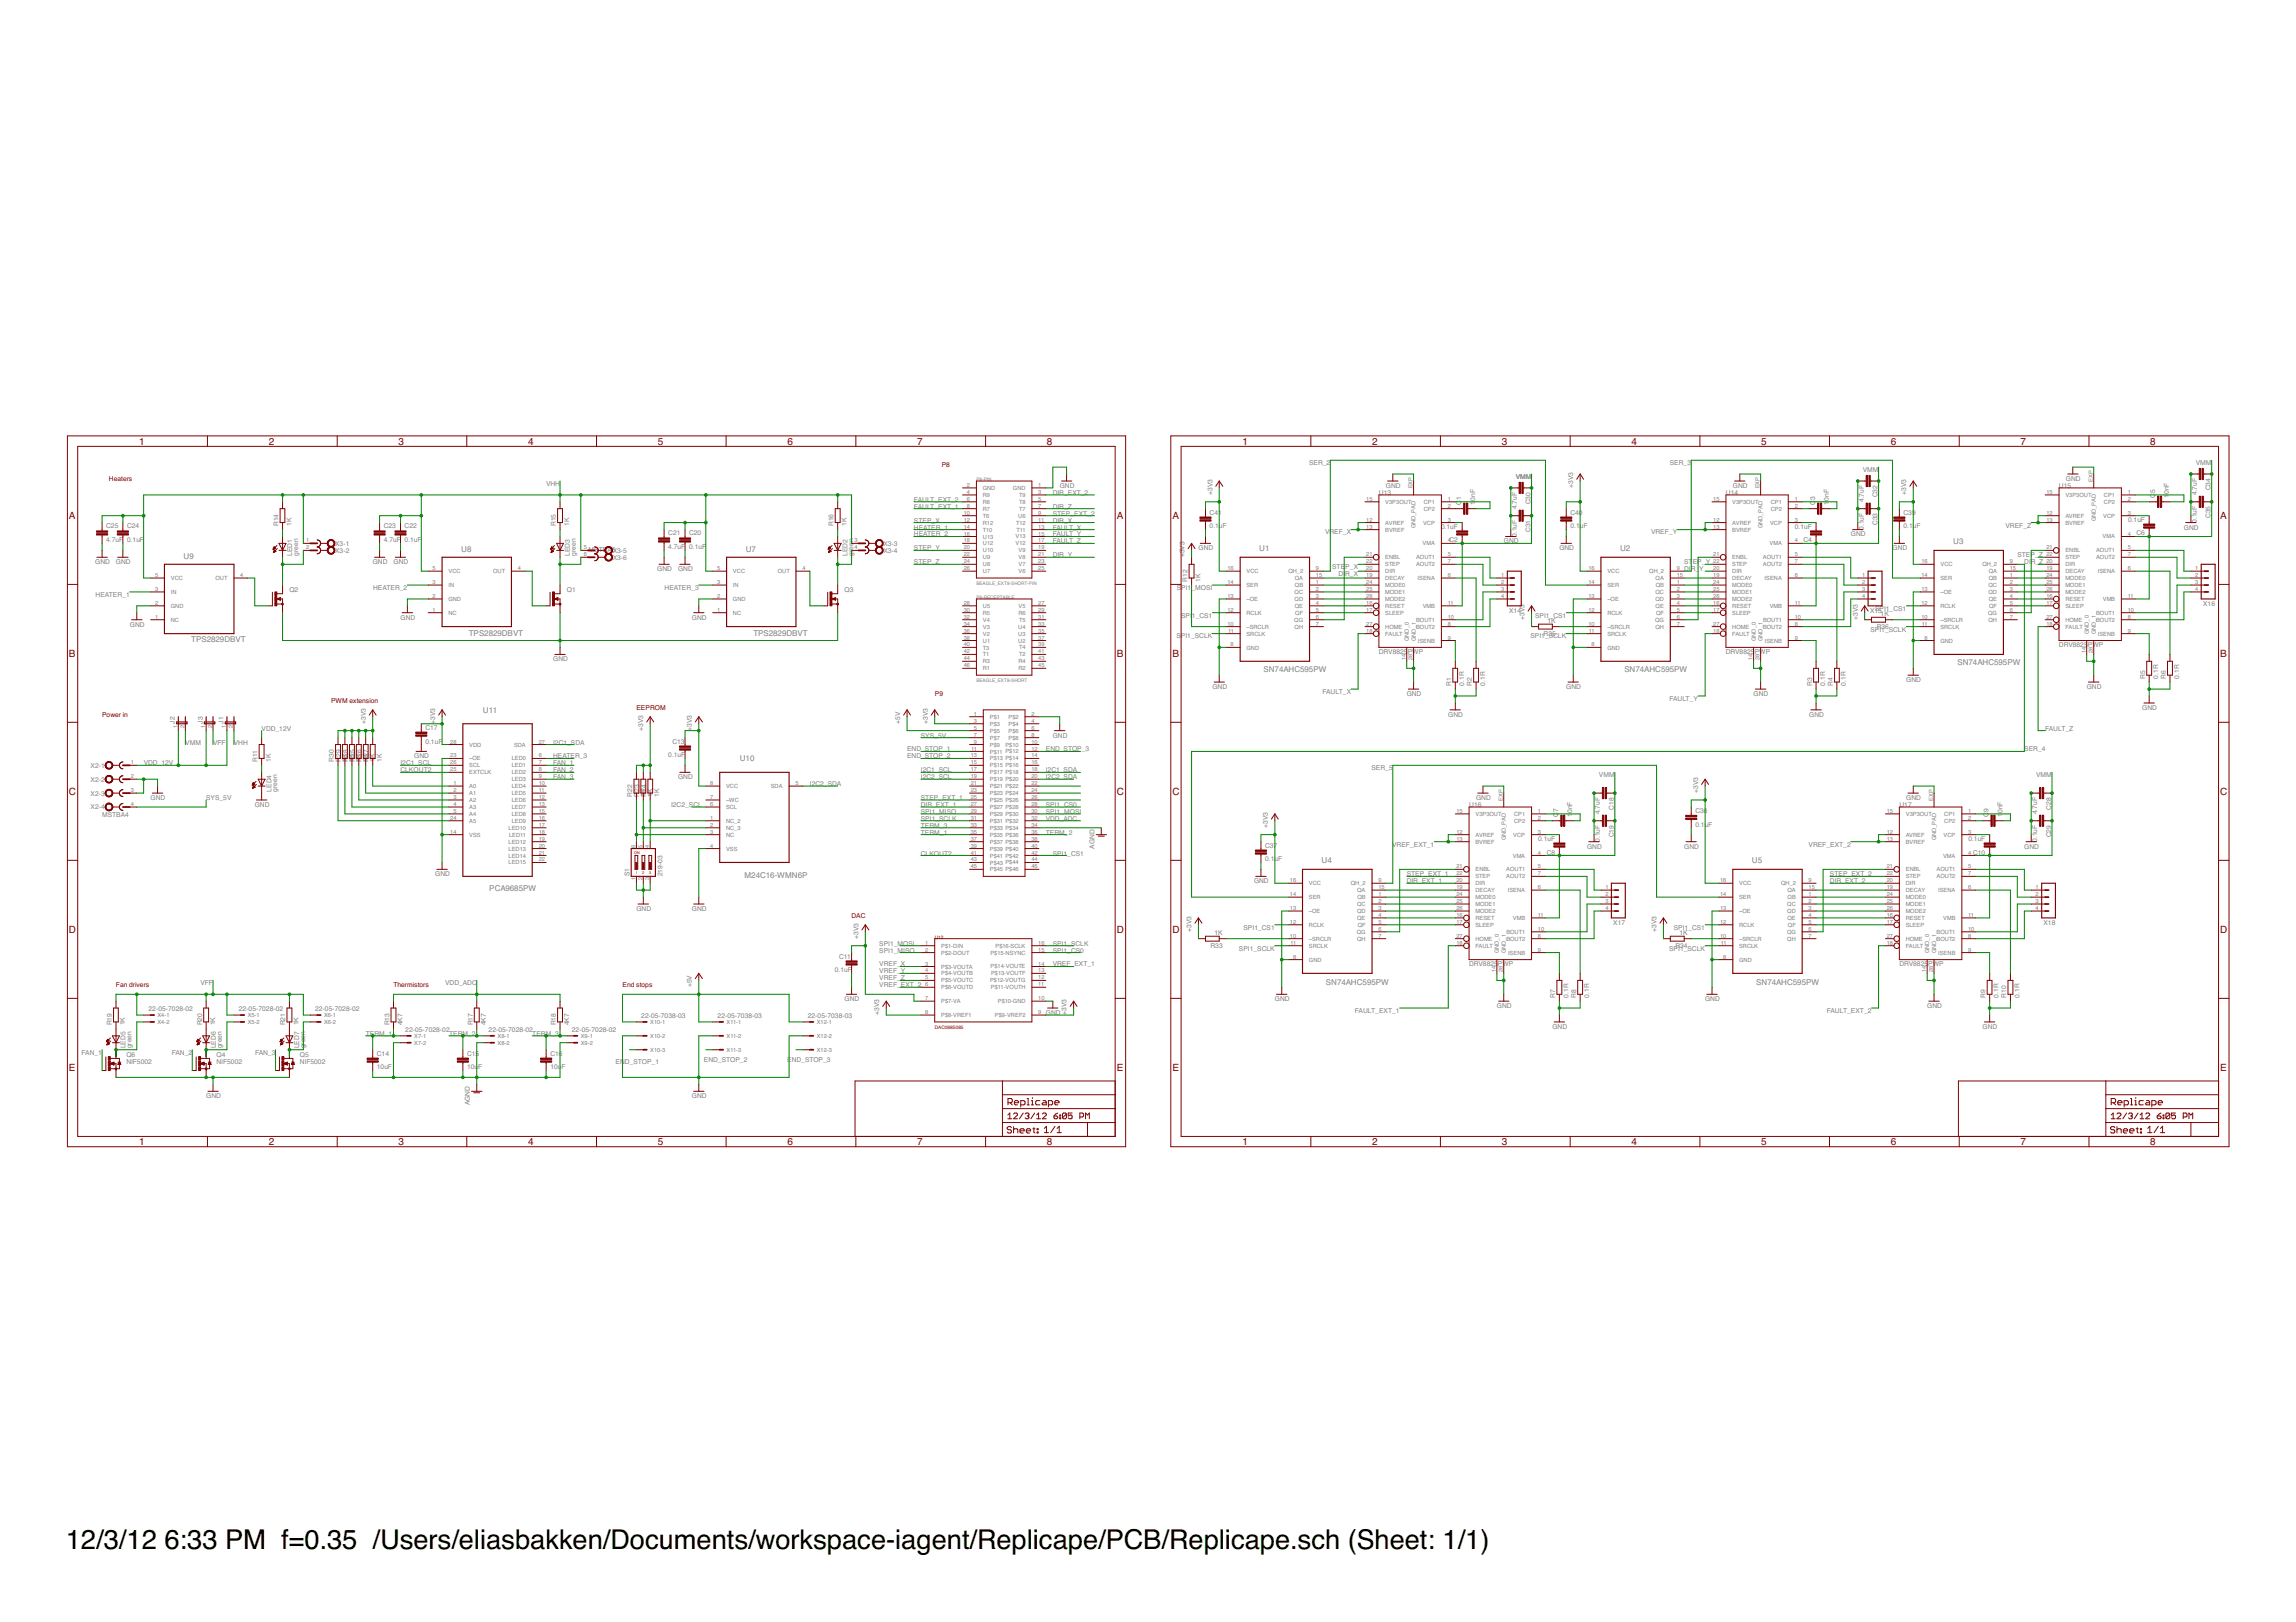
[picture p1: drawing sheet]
<svg xmlns="http://www.w3.org/2000/svg" width="297mm" height="210mm" viewBox="0 0 297 210" stroke-linecap="round" stroke-linejoin="round" font-family="sans-serif">
<defs><g id="words">
<g font-size="3.5">
<text x="8.5" y="200.4">12/3/12</text>
<text x="21.3" y="200.4">6:33 PM f=0.35 /Users/eliasbakken/Documents/workspace-iagent/Replicape/PCB/Replicape.sch (Sheet: 1/1)</text>
</g>
<g font-size="1.3" fill="#800000">
<text x="18" y="57.5">1</text>
<text x="34.8" y="57.5">2</text>
<text x="51.5" y="57.5">3</text>
<text x="68.3" y="57.5">4</text>
<text x="85.1" y="57.5">5</text>
<text x="101.9" y="57.5">6</text>
<text x="118.7" y="57.5">7</text>
<text x="135.4" y="57.5">8</text>
<text x="160.7" y="57.5">1</text>
<text x="177.5" y="57.5">2</text>
<text x="194.3" y="57.5">3</text>
<text x="211.1" y="57.5">4</text>
<text x="227.8" y="57.5">5</text>
<text x="244.6" y="57.5">6</text>
<text x="261.4" y="57.5">7</text>
<text x="278.2" y="57.5">8</text>
<text x="8.9" y="67.1">A</text>
<text x="144.5" y="67.1">A</text>
<text x="151.7" y="67.1">A</text>
<text x="287.2" y="67.1">A</text>
<text x="8.9" y="85">B</text>
<text x="144.5" y="85">B</text>
<text x="151.7" y="85">B</text>
<text x="287.2" y="85">B</text>
<text x="8.9" y="102.9">C</text>
<text x="144.5" y="102.9">C</text>
<text x="151.7" y="102.9">C</text>
<text x="287.2" y="102.9">C</text>
<text x="8.9" y="120.7">D</text>
<text x="144.5" y="120.7">D</text>
<text x="151.7" y="120.7">D</text>
<text x="287.2" y="120.7">D</text>
<text x="8.9" y="138.6">E</text>
<text x="144.5" y="138.6">E</text>
<text x="151.7" y="138.6">E</text>
<text x="287.2" y="138.6">E</text>
<text x="18" y="148.2">1</text>
<text x="34.8" y="148.2">2</text>
<text x="51.5" y="148.2">3</text>
<text x="68.3" y="148.2">4</text>
<text x="85.1" y="148.2">5</text>
<text x="101.9" y="148.2">6</text>
<text x="118.7" y="148.2">7</text>
<text x="135.4" y="148.2">8</text>
<text x="160.7" y="148.2">1</text>
<text x="177.5" y="148.2">2</text>
<text x="194.3" y="148.2">3</text>
<text x="211.1" y="148.2">4</text>
<text x="227.8" y="148.2">5</text>
<text x="244.6" y="148.2">6</text>
<text x="261.4" y="148.2">7</text>
<text x="278.2" y="148.2">8</text>
</g>
<g font-size="1" fill="#808080">
<text x="59.7" y="71.5">U8</text>
<text x="96.5" y="71.5">U7</text>
<text x="162.9" y="71.3">U1</text>
<text x="209.6" y="71.3">U2</text>
<text x="252.7" y="70.4">U3</text>
<text x="23.8" y="72.4">U9</text>
<text x="24.7" y="83.1">TPS2829DBVT</text>
<text x="60.7" y="82.2">TPS2829DBVT</text>
<text x="97.5" y="82.2">TPS2829DBVT</text>
<text x="163.5" y="87">SN74AHC595PW</text>
<text x="210.1" y="87">SN74AHC595PW</text>
<text x="253.2" y="86.1">SN74AHC595PW</text>
<text x="62.5" y="92.2">U11</text>
<text x="95.7" y="98.5">U10</text>
<text x="96.3" y="113.6">M24C16-WMN6P</text>
<text x="171" y="111.7">U4</text>
<text x="226.6" y="111.7">U5</text>
<text x="63.3" y="115.3">PCA9685PW</text>
<text x="171.5" y="127.4">SN74AHC595PW</text>
<text x="227.2" y="127.4">SN74AHC595PW</text>
</g>
<g font-size=".9" fill="#800000">
<text x="14.1" y="62.2">Heaters</text>
<text x="121.8" y="60.5">P8</text>
<text x="13.2" y="92.8">Power in</text>
<text x="42.8" y="91">PWM extension</text>
<text x="82.3" y="91.9">EEPROM</text>
<text x="120.9" y="90.1">P9</text>
<text x="110.2" y="118.8">DAC</text>
<text x="15" y="127.8">Fan drivers</text>
<text x="50.9" y="127.8">Thermistors</text>
<text x="80.5" y="127.8">End stops</text>
</g>
<g font-size=".9" fill="#808080">
<text x="70.7" y="62.9">VHH</text>
<text x="118.2" y="65.8">FAULT_EXT_1</text>
<text x="118.2" y="64.9">FAULT_EXT_2</text>
<text x="136.2" y="65.8">DIR_Z</text>
<text x="136.2" y="64">DIR_EXT_2</text>
<text x="137.1" y="63.1">GND</text>
<text x="156.8" y="64" transform="rotate(-90 156.8 64)">+3V3</text>
<text x="169.4" y="60.2">SER_2</text>
<text x="178.4" y="64">U13</text>
<text x="179.3" y="63.1">GND</text>
<text x="189" y="65.3" transform="rotate(-90 189 65.3)">C</text>
<text x="189" y="64.7" transform="rotate(-90 189 64.7)">1</text>
<text x="190.8" y="65.3" transform="rotate(-90 190.8 65.3)">1</text>
<text x="190.8" y="64.8" transform="rotate(-90 190.8 64.8)">0nF</text>
<text x="196.1" y="62">VMM</text>
<text x="196.2" y="65.9" transform="rotate(-90 196.2 65.9)">4.7uF</text>
<text x="198" y="65.3" transform="rotate(-90 198 65.3)">C30</text>
<text x="203.5" y="63.1" transform="rotate(-90 203.5 63.1)">+3V3</text>
<text x="216" y="60.2">SER_3</text>
<text x="223.3" y="64">U14</text>
<text x="224.2" y="63.1">GND</text>
<text x="234.8" y="65.3" transform="rotate(-90 234.8 65.3)">C</text>
<text x="234.8" y="64.7" transform="rotate(-90 234.8 64.7)">3</text>
<text x="236.6" y="65.3" transform="rotate(-90 236.6 65.3)">1</text>
<text x="236.6" y="64.8" transform="rotate(-90 236.6 64.8)">0nF</text>
<text x="241" y="61.1">VMM</text>
<text x="241.1" y="65" transform="rotate(-90 241.1 65)">4.7uF</text>
<text x="242.9" y="64.4" transform="rotate(-90 242.9 64.4)">C32</text>
<text x="246.6" y="64" transform="rotate(-90 246.6 64)">+3V3</text>
<text x="266.4" y="63.1">U15</text>
<text x="267.3" y="62.2">GND</text>
<text x="278.8" y="64.4" transform="rotate(-90 278.8 64.4)">C5</text>
<text x="280.6" y="64.4" transform="rotate(-90 280.6 64.4)">1</text>
<text x="280.6" y="63.9" transform="rotate(-90 280.6 63.9)">0nF</text>
<text x="284.1" y="60.2">VMM</text>
<text x="284.2" y="64.1" transform="rotate(-90 284.2 64.1)">4.7uF</text>
<text x="286" y="63.5" transform="rotate(-90 286 63.5)">C34</text>
<text x="13.7" y="70.2">4.7uF 0.1uF</text>
<text x="13.7" y="68.4">C25</text>
<text x="16.4" y="68.4">C24</text>
<text x="36" y="68.1" transform="rotate(-90 36 68.1)">R14</text>
<text x="37.7" y="68.1" transform="rotate(-90 37.7 68.1)">1K</text>
<text x="37.8" y="71.9" transform="rotate(-90 37.8 71.9)">LED1</text>
<text x="38.6" y="71.9" transform="rotate(-90 38.6 71.9)">green</text>
<text x="43.4" y="70.6">X3-1</text>
<text x="43.4" y="71.5">X3-2</text>
<text x="49.7" y="70.2">4.7uF 0.1uF</text>
<text x="49.7" y="68.4">C23</text>
<text x="52.3" y="68.4">C22</text>
<text x="71.9" y="68.1" transform="rotate(-90 71.9 68.1)">R15</text>
<text x="73.6" y="68.1" transform="rotate(-90 73.6 68.1)">1K</text>
<text x="73.7" y="71.9" transform="rotate(-90 73.7 71.9)">LED3</text>
<text x="74.5" y="71.9" transform="rotate(-90 74.5 71.9)">green</text>
<text x="76.1" y="71.4">MSTBA6X3-5</text>
<text x="86.5" y="71.1">4.7uF 0.1uF</text>
<text x="86.5" y="69.3">C21</text>
<text x="89.2" y="69.3">C20</text>
<text x="107.8" y="68.1" transform="rotate(-90 107.8 68.1)">R16</text>
<text x="109.5" y="68.1" transform="rotate(-90 109.5 68.1)">1K</text>
<text x="109.6" y="71.9" transform="rotate(-90 109.6 71.9)">LED2</text>
<text x="110.4" y="71.9" transform="rotate(-90 110.4 71.9)">green</text>
<text x="114.3" y="70.6">X3-3</text>
<text x="114.3" y="71.5">X3-4</text>
<text x="118.2" y="68.5">HEATER_1</text>
<text x="118.2" y="69.4">HEATER_2</text>
<text x="118.2" y="67.6">STEP_X</text>
<text x="118.2" y="71.2">STEP_Y</text>
<text x="136.2" y="68.5">FAULT_X</text>
<text x="136.2" y="66.7">STEP_EXT_2</text>
<text x="136.2" y="67.6">DIR_X</text>
<text x="136.2" y="69.4">FAULT_Y</text>
<text x="136.2" y="70.3">FAULT_Z</text>
<text x="155.1" y="71.2">GND</text>
<text x="156.5" y="68.4">0.1uF</text>
<text x="156.5" y="66.6">C41</text>
<text x="171.4" y="69.2">VREF_X</text>
<text x="186.4" y="68.4">0.1uF</text>
<text x="187.5" y="70.2">C2</text>
<text x="194.6" y="70.3">GND</text>
<text x="196.2" y="69.5" transform="rotate(-90 196.2 69.5)">0.1uF</text>
<text x="198" y="68.9" transform="rotate(-90 198 68.9)">C31</text>
<text x="201.7" y="71.2">GND</text>
<text x="203.2" y="68.4">0.1uF</text>
<text x="203.2" y="66.6">C40</text>
<text x="213.6" y="69.2">VREF_Y</text>
<text x="232.2" y="68.4">0.1uF</text>
<text x="233.3" y="70.2">C4</text>
<text x="239.4" y="69.4">GND</text>
<text x="241.1" y="68.6" transform="rotate(-90 241.1 68.6)">0.1uF</text>
<text x="242.9" y="68" transform="rotate(-90 242.9 68)">C33</text>
<text x="244.8" y="71.2">GND</text>
<text x="246.3" y="68.4">0.1uF</text>
<text x="246.3" y="66.6">C39</text>
<text x="259.5" y="68.3">VREF_Z</text>
<text x="275.3" y="67.5">0.1uF</text>
<text x="276.4" y="69.3">C6</text>
<text x="282.5" y="68.5">GND</text>
<text x="284.2" y="67.7" transform="rotate(-90 284.2 67.7)">0.1uF</text>
<text x="286" y="67.1" transform="rotate(-90 286 67.1)">C35</text>
<text x="12.3" y="73">GND</text>
<text x="12.4" y="77.2">HEATER_1</text>
<text x="15" y="73">GND</text>
<text x="37.4" y="76.6">Q2</text>
<text x="48.2" y="73">GND</text>
<text x="48.3" y="76.3">HEATER_2</text>
<text x="50.9" y="73">GND</text>
<text x="73.4" y="76.6">Q1</text>
<text x="79.3" y="72.4">X3-6</text>
<text x="85" y="73.9">GND</text>
<text x="86" y="76.3">HEATER_3</text>
<text x="87.7" y="73.9">GND</text>
<text x="109.3" y="76.6">Q3</text>
<text x="118.2" y="73">STEP_Z</text>
<text x="136.2" y="72.1">DIR_Y</text>
<text x="152.3" y="76.3">S</text>
<text x="152.8" y="76.3">PI1_MOSI</text>
<text x="153.3" y="72.1" transform="rotate(-90 153.3 72.1)">+3V3</text>
<text x="153.6" y="75.3" transform="rotate(-90 153.6 75.3)">R12</text>
<text x="155.3" y="75.3" transform="rotate(-90 155.3 75.3)">1K</text>
<text x="172.4" y="73.7">STE</text>
<text x="173.2" y="74.5">DI</text>
<text x="174" y="74.5">R_X</text>
<text x="174" y="73.7">P_X</text>
<text x="217.9" y="73">ST</text>
<text x="217.9" y="73.9">DIR_</text>
<text x="219" y="73">EP_Y</text>
<text x="219.8" y="73.9">Y</text>
<text x="261" y="72.1">STEP_Z</text>
<text x="261.9" y="73">DIR_Z</text>
<text x="16.8" y="81.1">GND</text>
<text x="51.8" y="80.2">GND</text>
<text x="89.5" y="80.2">GND</text>
<text x="152.2" y="82.6">SPI1_SCLK</text>
<text x="152.8" y="79.9">SPI</text>
<text x="154.2" y="79.9">1_CS1</text>
<text x="195.3" y="79.3">X14</text>
<text x="197.2" y="80.2" transform="rotate(-90 197.2 80.2)">+3V3</text>
<text x="198" y="82.6">SPI1_SCLK</text>
<text x="198.6" y="79.9">SPI1_CS1</text>
<text x="199.7" y="82.3">R35</text>
<text x="200.2" y="80.6">1K</text>
<text x="240.3" y="80.2" transform="rotate(-90 240.3 80.2)">+3V3</text>
<text x="241.9" y="79.3">X15</text>
<text x="242" y="81.7">SPI1_SCLK</text>
<text x="242.6" y="79">SPI1_CS1</text>
<text x="242.8" y="81.4">R36</text>
<text x="243.3" y="79.7">1K</text>
<text x="266.4" y="83.8">DRV8825PWP</text>
<text x="285" y="78.4">X16</text>
<text x="71.6" y="85.6">GND</text>
<text x="156.8" y="89.2">GND</text>
<text x="171.1" y="89.8">FAULT_X</text>
<text x="178.4" y="84.7">DRV8825PWP</text>
<text x="187.7" y="88.7" transform="rotate(-90 187.7 88.7)">R1</text>
<text x="189.4" y="88.7" transform="rotate(-90 189.4 88.7)">0.1R</text>
<text x="190.4" y="88.7" transform="rotate(-90 190.4 88.7)">R2</text>
<text x="192.1" y="88.7" transform="rotate(-90 192.1 88.7)">0.1R</text>
<text x="202.6" y="89.2">GND</text>
<text x="223.3" y="84.7">DRV8825PWP</text>
<text x="234.4" y="88.7" transform="rotate(-90 234.4 88.7)">R3</text>
<text x="236.1" y="88.7" transform="rotate(-90 236.1 88.7)">0.1R</text>
<text x="237.1" y="88.7" transform="rotate(-90 237.1 88.7)">R4</text>
<text x="238.8" y="88.7" transform="rotate(-90 238.8 88.7)">0.1R</text>
<text x="246.6" y="88.3">GND</text>
<text x="270" y="89.2">GND</text>
<text x="277.5" y="87.8" transform="rotate(-90 277.5 87.8)">R5</text>
<text x="279.2" y="87.8" transform="rotate(-90 279.2 87.8)">0.1R</text>
<text x="280.2" y="87.8" transform="rotate(-90 280.2 87.8)">R6</text>
<text x="281.9" y="87.8" transform="rotate(-90 281.9 87.8)">0.1R</text>
<text x="22.6" y="93.7" transform="rotate(-90 22.6 93.7)">J2</text>
<text x="26.2" y="93.7" transform="rotate(-90 26.2 93.7)">J3</text>
<text x="28.9" y="93.7" transform="rotate(-90 28.9 93.7)">J1</text>
<text x="33.9" y="94.6">VDD_12V</text>
<text x="47.3" y="93.7" transform="rotate(-90 47.3 93.7)">+3V3</text>
<text x="55" y="94.4">C17</text>
<text x="56.3" y="93.7" transform="rotate(-90 56.3 93.7)">+3V3</text>
<text x="83.2" y="94.6" transform="rotate(-90 83.2 94.6)">+3V3</text>
<text x="89.5" y="94.6" transform="rotate(-90 89.5 94.6)">+3V3</text>
<text x="116.4" y="93.7" transform="rotate(-90 116.4 93.7)">+5V</text>
<text x="119.1" y="95.5">SYS_5V</text>
<text x="120" y="93.7" transform="rotate(-90 120 93.7)">+3V3</text>
<text x="136.2" y="95.5">GND</text>
<text x="182" y="90.1">GND</text>
<text x="187.4" y="92.8">GND</text>
<text x="216" y="90.7">FAULT_Y</text>
<text x="226.9" y="90.1">GND</text>
<text x="234.1" y="92.8">GND</text>
<text x="264.6" y="94.6">FAULT_Z</text>
<text x="277.1" y="91.9">GND</text>
<text x="11.7" y="99.4">X2-1</text>
<text x="11.7" y="101.2">X2-2</text>
<text x="18.6" y="99">VDD_12V</text>
<text x="24" y="96.4">VMM</text>
<text x="27.6" y="96.4">VFF</text>
<text x="30.3" y="96.4">VHH</text>
<text x="33.3" y="98.6" transform="rotate(-90 33.3 98.6)">R11</text>
<text x="35" y="98.6" transform="rotate(-90 35 98.6)">1K</text>
<text x="43.2" y="98.6" transform="rotate(-90 43.2 98.6)">R30</text>
<text x="44.1" y="98.6" transform="rotate(-90 44.1 98.6)">R29</text>
<text x="44.9" y="98.6" transform="rotate(-90 44.9 98.6)">1K</text>
<text x="45" y="98.6" transform="rotate(-90 45 98.6)">R28</text>
<text x="45.8" y="98.6" transform="rotate(-90 45.8 98.6)">1K</text>
<text x="45.9" y="98.6" transform="rotate(-90 45.9 98.6)">R25</text>
<text x="46.7" y="98.6" transform="rotate(-90 46.7 98.6)">1K</text>
<text x="46.8" y="98.6" transform="rotate(-90 46.8 98.6)">R26</text>
<text x="47.6" y="98.6" transform="rotate(-90 47.6 98.6)">1K</text>
<text x="47.7" y="98.6" transform="rotate(-90 47.7 98.6)">R27</text>
<text x="48.5" y="98.6" transform="rotate(-90 48.5 98.6)">1K</text>
<text x="49.4" y="98.6" transform="rotate(-90 49.4 98.6)">1K</text>
<text x="51.8" y="99">I2C1_SCL</text>
<text x="51.8" y="99.9">CLKOUT2</text>
<text x="53.6" y="98.1">GND</text>
<text x="55" y="96.2">0.1uF</text>
<text x="71.6" y="96.4">I2C1_SDA</text>
<text x="71.6" y="98.1">HEATER_3</text>
<text x="71.6" y="99">FAN_1</text>
<text x="71.6" y="99.9">FAN_2</text>
<text x="71.6" y="100.8">FAN_3</text>
<text x="86.5" y="98">0.1uF</text>
<text x="87" y="96.2">C13</text>
<text x="87.7" y="100.8">GND</text>
<text x="104.8" y="101.7">I2C2_SDA</text>
<text x="117.3" y="97.2">END_STOP_1</text>
<text x="117.3" y="98.1">END_STOP_2</text>
<text x="119.1" y="100.8">I2C2_SCL</text>
<text x="119.1" y="99.9">I2C1_SCL</text>
<text x="135.3" y="97.2">END_STOP_3</text>
<text x="135.3" y="100.8">I2C2_SDA</text>
<text x="135.3" y="99.9">I2C1_SDA</text>
<text x="177.4" y="99.7">SER_5</text>
<text x="206.9" y="100.6">VMM</text>
<text x="261.9" y="97.2">SER_4</text>
<text x="263.4" y="100.6">VMM</text>
<text x="11.7" y="103">X2-3</text>
<text x="11.7" y="104.7">X2-4</text>
<text x="13.2" y="105.8">MSTBA4</text>
<text x="19.5" y="103.5">GND</text>
<text x="26.7" y="103.5">SYS_5V</text>
<text x="33" y="104.4">GND</text>
<text x="35.1" y="102.5" transform="rotate(-90 35.1 102.5)">LED4</text>
<text x="35.9" y="102.5" transform="rotate(-90 35.9 102.5)">green</text>
<text x="81.8" y="103.1" transform="rotate(-90 81.8 103.1)">R22</text>
<text x="82.7" y="103.1" transform="rotate(-90 82.7 103.1)">R23</text>
<text x="83.5" y="103.1" transform="rotate(-90 83.5 103.1)">1K</text>
<text x="83.6" y="103.1" transform="rotate(-90 83.6 103.1)">R24</text>
<text x="84.4" y="103.1" transform="rotate(-90 84.4 103.1)">1K</text>
<text x="85.3" y="103.1" transform="rotate(-90 85.3 103.1)">1K</text>
<text x="86.8" y="104.4">I2C2_SCL</text>
<text x="119.1" y="106.2">SPI1_SCLK</text>
<text x="119.1" y="105.3">SPI1_MISO</text>
<text x="119.1" y="107.1">TERM_3</text>
<text x="119.1" y="103.5">STEP_EXT_1</text>
<text x="119.1" y="104.4">DIR_EXT_1</text>
<text x="135.3" y="104.4">SPI1_CS0</text>
<text x="135.3" y="105.3">SPI1_MOSI</text>
<text x="135.3" y="106.2">VDD_ADC</text>
<text x="164" y="107.1" transform="rotate(-90 164 107.1)">+3V3</text>
<text x="190.1" y="104.4">U16</text>
<text x="191" y="103.5">GND</text>
<text x="201.6" y="105.7" transform="rotate(-90 201.6 105.7)">C</text>
<text x="201.6" y="105.1" transform="rotate(-90 201.6 105.1)">7</text>
<text x="203.4" y="105.7" transform="rotate(-90 203.4 105.7)">1</text>
<text x="203.4" y="105.2" transform="rotate(-90 203.4 105.2)">0nF</text>
<text x="207" y="105.4" transform="rotate(-90 207 105.4)">4.7uF</text>
<text x="208.8" y="104.8" transform="rotate(-90 208.8 104.8)">C18</text>
<text x="219.3" y="107">0.1uF</text>
<text x="219.3" y="105.2">C36</text>
<text x="219.7" y="102.6" transform="rotate(-90 219.7 102.6)">+3V3</text>
<text x="245.7" y="104.4">U17</text>
<text x="246.6" y="103.5">GND</text>
<text x="257.3" y="105.7" transform="rotate(-90 257.3 105.7)">C</text>
<text x="257.3" y="105.1" transform="rotate(-90 257.3 105.1)">9</text>
<text x="259.1" y="105.7" transform="rotate(-90 259.1 105.7)">1</text>
<text x="259.1" y="105.2" transform="rotate(-90 259.1 105.2)">0nF</text>
<text x="263.6" y="105.4" transform="rotate(-90 263.6 105.4)">4.7uF</text>
<text x="265.3" y="104.8" transform="rotate(-90 265.3 104.8)">C28</text>
<text x="56.3" y="113.4">GND</text>
<text x="81.4" y="113.4" transform="rotate(-90 81.4 113.4)">S1</text>
<text x="85.7" y="113.4" transform="rotate(-90 85.7 113.4)">219-03</text>
<text x="119.1" y="110.7">CLKOUT2</text>
<text x="119.1" y="108">TERM_1</text>
<text x="135.3" y="108">TERM_2</text>
<text x="136.2" y="110.7">SPI1_CS1</text>
<text x="141.6" y="109.8" transform="rotate(-90 141.6 109.8)">AGND</text>
<text x="163.7" y="111.5">0.1uF</text>
<text x="163.7" y="109.7">C37</text>
<text x="180.1" y="109.6">VREF_EXT_1</text>
<text x="182" y="113.4">STEP_EXT_1</text>
<text x="199" y="108.8">0.1uF</text>
<text x="200.1" y="110.6">C8</text>
<text x="205.3" y="109.8">GND</text>
<text x="207" y="109" transform="rotate(-90 207 109)">0.1uF</text>
<text x="208.8" y="108.3" transform="rotate(-90 208.8 108.3)">C19</text>
<text x="217.9" y="109.8">GND</text>
<text x="234" y="109.6">VREF_EXT_2</text>
<text x="236.7" y="113.4">STEP_EXT_2</text>
<text x="254.7" y="108.8">0.1uF</text>
<text x="255.3" y="110.6">C10</text>
<text x="261.9" y="109.8">GND</text>
<text x="263.6" y="109" transform="rotate(-90 263.6 109)">0.1uF</text>
<text x="265.3" y="108.3" transform="rotate(-90 265.3 108.3)">C29</text>
<text x="82.3" y="117.9">GND</text>
<text x="89.5" y="117.9">GND</text>
<text x="162.2" y="114.3">GND</text>
<text x="182" y="114.3">DIR_EXT_1</text>
<text x="208.7" y="119.7">X17</text>
<text x="236.7" y="114.3">DIR_EXT_2</text>
<text x="264.4" y="119.7">X18</text>
<text x="108" y="125.8">0.1uF</text>
<text x="108.5" y="124">C11</text>
<text x="111.1" y="121.5" transform="rotate(-90 111.1 121.5)">+3V3</text>
<text x="113.8" y="123.3">SPI1_MISO</text>
<text x="113.8" y="122.4">SPI1_MOSI</text>
<text x="113.8" y="125.1">VREF_X</text>
<text x="113.8" y="126">VREF_Y</text>
<text x="136.2" y="122.4">SPI1_SCLK</text>
<text x="136.2" y="123.3">SPI1_CS0</text>
<text x="136.2" y="125.1">VREF_EXT_1</text>
<text x="154.2" y="120.6" transform="rotate(-90 154.2 120.6)">+3V3</text>
<text x="156.6" y="122.6">R33</text>
<text x="157.1" y="121">1K</text>
<text x="160.3" y="123">SPI1_SCLK</text>
<text x="160.9" y="120.3">SPI1_CS1</text>
<text x="190.1" y="125.1">DRV8825PWP</text>
<text x="214.3" y="120.6" transform="rotate(-90 214.3 120.6)">+3V3</text>
<text x="216" y="123">SPI1_SCLK</text>
<text x="216.5" y="120.3">SPI1_CS1</text>
<text x="216.8" y="122.6">R34</text>
<text x="217.3" y="121">1K</text>
<text x="245.7" y="125.1">DRV8825PWP</text>
<text x="19.2" y="130.9">22-05-7028-02</text>
<text x="25.9" y="127.5">VFF</text>
<text x="30.9" y="130.9">22-05-7028-02</text>
<text x="40.8" y="130.9">22-05-7028-02</text>
<text x="57.6" y="127.5">VDD_ADC</text>
<text x="83" y="131.8">22-05-7038-03</text>
<text x="89.5" y="127.8" transform="rotate(-90 89.5 127.8)">+5V</text>
<text x="92.8" y="131.8">22-05-7038-03</text>
<text x="104.5" y="131.8">22-05-7038-03</text>
<text x="109.3" y="129.6">GND</text>
<text x="113.8" y="131.4" transform="rotate(-90 113.8 131.4)">+3V3</text>
<text x="113.8" y="126.9">VREF_Z</text>
<text x="113.8" y="127.8">VREF_EXT_2</text>
<text x="135.3" y="131.4">GND</text>
<text x="138" y="131.4" transform="rotate(-90 138 131.4)">+3V3</text>
<text x="164.9" y="129.6">GND</text>
<text x="175.3" y="131.1">FAULT_EXT_1</text>
<text x="193.7" y="130.5">GND</text>
<text x="201.2" y="129.1" transform="rotate(-90 201.2 129.1)">R7</text>
<text x="202.9" y="129.1" transform="rotate(-90 202.9 129.1)">0.1R</text>
<text x="203.9" y="129.1" transform="rotate(-90 203.9 129.1)">R8</text>
<text x="205.6" y="129.1" transform="rotate(-90 205.6 129.1)">0.1R</text>
<text x="220.6" y="129.6">GND</text>
<text x="236.3" y="131.1">FAULT_EXT_2</text>
<text x="249.3" y="130.5">GND</text>
<text x="256.9" y="129.1" transform="rotate(-90 256.9 129.1)">R9</text>
<text x="258.6" y="129.1" transform="rotate(-90 258.6 129.1)">0.1R</text>
<text x="259.6" y="129.1" transform="rotate(-90 259.6 129.1)">R10</text>
<text x="261.3" y="129.1" transform="rotate(-90 261.3 129.1)">0.1R</text>
<text x="10.6" y="136.5">FAN_1</text>
<text x="14.5" y="132.7" transform="rotate(-90 14.5 132.7)">R19</text>
<text x="16.2" y="132.7" transform="rotate(-90 16.2 132.7)">1K</text>
<text x="16.3" y="135.7" transform="rotate(-90 16.3 135.7)">LED5</text>
<text x="16.3" y="137.6">NIF5002</text>
<text x="16.3" y="136.7">Q6</text>
<text x="17" y="135.7" transform="rotate(-90 17 135.7)">green</text>
<text x="22.2" y="136.5">FAN_2</text>
<text x="26.1" y="132.7" transform="rotate(-90 26.1 132.7)">R20</text>
<text x="27.8" y="132.7" transform="rotate(-90 27.8 132.7)">1K</text>
<text x="27.9" y="135.7" transform="rotate(-90 27.9 135.7)">LED6</text>
<text x="28" y="137.6">NIF5002</text>
<text x="28" y="136.7">Q4</text>
<text x="28.7" y="135.7" transform="rotate(-90 28.7 135.7)">green</text>
<text x="33" y="136.5">FAN_3</text>
<text x="36.9" y="132.7" transform="rotate(-90 36.9 132.7)">R21</text>
<text x="38.6" y="132.7" transform="rotate(-90 38.6 132.7)">1K</text>
<text x="38.7" y="135.7" transform="rotate(-90 38.7 135.7)">LED7</text>
<text x="38.8" y="137.6">NIF5002</text>
<text x="38.8" y="136.7">Q5</text>
<text x="39.5" y="135.7" transform="rotate(-90 39.5 135.7)">green</text>
<text x="47.3" y="134">TERM_1</text>
<text x="48.8" y="136.6">C14</text>
<text x="50.4" y="132.7" transform="rotate(-90 50.4 132.7)">R13</text>
<text x="52.1" y="132.7" transform="rotate(-90 52.1 132.7)">4K7</text>
<text x="52.4" y="133.6">22-05-7028-02</text>
<text x="58.1" y="134">TERM_2</text>
<text x="60.4" y="136.6">C15</text>
<text x="61.2" y="132.7" transform="rotate(-90 61.2 132.7)">R17</text>
<text x="62.8" y="132.7" transform="rotate(-90 62.8 132.7)">4K7</text>
<text x="63.2" y="133.6">22-05-7028-02</text>
<text x="68.9" y="134">TERM_3</text>
<text x="71.2" y="136.6">C16</text>
<text x="71.9" y="132.7" transform="rotate(-90 71.9 132.7)">R18</text>
<text x="73.6" y="132.7" transform="rotate(-90 73.6 132.7)">4K7</text>
<text x="74" y="133.6">22-05-7028-02</text>
<text x="79.6" y="137.6">END_STOP_1</text>
<text x="91.1" y="137.4">END_STOP_2</text>
<text x="101.8" y="137.4">END_STOP_3</text>
<text x="200.8" y="133.1">GND</text>
<text x="256.5" y="133.1">GND</text>
<text x="26.7" y="142.1">GND</text>
<text x="48.8" y="138.4">10uF</text>
<text x="60.4" y="138.4">10u</text>
<text x="60.8" y="143" transform="rotate(-90 60.8 143)">AGND</text>
<text x="61.9" y="138.4">F</text>
<text x="71.2" y="138.4">10u</text>
<text x="72.6" y="138.4">F</text>
<text x="89.5" y="142.1">GND</text>
</g>
<g font-size=".7" fill="#808080">
<text x="125.1" y="63">2</text>
<text x="125.1" y="63.9">4</text>
<text x="125.1" y="64.8">6</text>
<text x="125.1" y="65.7">8</text>
<text x="127.1" y="63.4">GND</text>
<text x="127.1" y="64.3">R9</text>
<text x="127.1" y="65.2">R8</text>
<text x="131" y="63.4">GND</text>
<text x="131.9" y="64.3">T9</text>
<text x="131.9" y="65.2">T8</text>
<text x="134.3" y="63">1</text>
<text x="134.3" y="63.9">3</text>
<text x="134.3" y="64.8">5</text>
<text x="134.3" y="65.7">7</text>
<text x="176.8" y="64.8">15</text>
<text x="179.2" y="65.2">V3P3OUT</text>
<text x="182.8" y="63.2" transform="rotate(-90 182.8 63.2)">EXP</text>
<text x="184.2" y="65.2">CP1</text>
<text x="187.3" y="64.8">1</text>
<text x="187.3" y="65.7">2</text>
<text x="221.7" y="64.8">15</text>
<text x="224.1" y="65.2">V3P3OUT</text>
<text x="227.6" y="63.2" transform="rotate(-90 227.6 63.2)">EXP</text>
<text x="229.1" y="65.2">CP1</text>
<text x="232.2" y="64.8">1</text>
<text x="232.2" y="65.7">2</text>
<text x="264.7" y="63.9">15</text>
<text x="267.2" y="64.3">V3P3OUT</text>
<text x="270.7" y="62.3" transform="rotate(-90 270.7 62.3)">EXP</text>
<text x="272.2" y="64.3">CP1</text>
<text x="272.2" y="65.2">CP2</text>
<text x="275.3" y="63.9">1</text>
<text x="275.3" y="64.8">2</text>
<text x="39.6" y="70.2">1</text>
<text x="39.6" y="71.1">2</text>
<text x="75.5" y="71.1">5</text>
<text x="75.5" y="72">6</text>
<text x="110.5" y="70.2">3</text>
<text x="110.5" y="71.1">4</text>
<text x="124.7" y="66.6">10</text>
<text x="124.7" y="67.5">12</text>
<text x="124.7" y="68.4">14</text>
<text x="124.7" y="69.3">16</text>
<text x="124.7" y="70.2">18</text>
<text x="124.7" y="71.1">20</text>
<text x="124.7" y="72">22</text>
<text x="127.1" y="66.1">R7</text>
<text x="127.1" y="67">T6</text>
<text x="127.1" y="67.9">R12</text>
<text x="127.1" y="68.8">T10</text>
<text x="127.1" y="69.7">U13</text>
<text x="127.1" y="70.6">U12</text>
<text x="127.1" y="71.5">U10</text>
<text x="131.4" y="69.7">V13</text>
<text x="131.4" y="70.6">V12</text>
<text x="131.5" y="67.9">T12</text>
<text x="131.5" y="68.8">T11</text>
<text x="131.7" y="67">U6</text>
<text x="131.8" y="71.5">V9</text>
<text x="131.9" y="66.1">T7</text>
<text x="134.3" y="66.6">9</text>
<text x="134.3" y="67.5">11</text>
<text x="134.3" y="68.4">13</text>
<text x="134.3" y="69.3">15</text>
<text x="134.3" y="70.2">17</text>
<text x="134.3" y="71.1">19</text>
<text x="134.3" y="72">21</text>
<text x="176.8" y="67.5">12</text>
<text x="176.8" y="68.4">13</text>
<text x="176.8" y="72">21</text>
<text x="179.2" y="67.9">AVREF</text>
<text x="179.2" y="68.8">BVREF</text>
<text x="183.1" y="68.4" transform="rotate(-90 183.1 68.4)">GND_PAD</text>
<text x="184" y="70.6">VMA</text>
<text x="184.1" y="67.9">VCP</text>
<text x="184.2" y="66.1">CP2</text>
<text x="187.3" y="67.5">3</text>
<text x="187.3" y="70.2">4</text>
<text x="187.3" y="72">5</text>
<text x="221.7" y="67.5">12</text>
<text x="221.7" y="68.4">13</text>
<text x="221.7" y="72">21</text>
<text x="224.1" y="67.9">AVREF</text>
<text x="224.1" y="68.8">BVREF</text>
<text x="228" y="68.4" transform="rotate(-90 228 68.4)">GND_PAD</text>
<text x="228.9" y="70.6">VMA</text>
<text x="229" y="67.9">VCP</text>
<text x="229.1" y="66.1">CP2</text>
<text x="232.2" y="67.5">3</text>
<text x="232.2" y="70.2">4</text>
<text x="232.2" y="72">5</text>
<text x="264.7" y="66.6">12</text>
<text x="264.7" y="67.5">13</text>
<text x="264.7" y="71.1">21</text>
<text x="264.7" y="72">22</text>
<text x="267.2" y="67">AVREF</text>
<text x="267.2" y="67.9">BVREF</text>
<text x="267.2" y="71.5">ENBL</text>
<text x="271.1" y="67.5" transform="rotate(-90 271.1 67.5)">GND_PAD</text>
<text x="271.2" y="71.5">AOUT1</text>
<text x="272" y="69.7">VMA</text>
<text x="272.1" y="67">VCP</text>
<text x="275.3" y="66.6">3</text>
<text x="275.3" y="69.3">4</text>
<text x="275.3" y="71.1">5</text>
<text x="275.3" y="72">7</text>
<text x="20.1" y="74.7">5</text>
<text x="20.1" y="76.5">3</text>
<text x="22.1" y="75.1">VCC</text>
<text x="22.1" y="76.9">IN</text>
<text x="27.9" y="75.1">OUT</text>
<text x="31.1" y="74.7">4</text>
<text x="56" y="73.8">5</text>
<text x="56" y="75.6">3</text>
<text x="56" y="77.4">2</text>
<text x="58" y="74.2">VCC</text>
<text x="58" y="76">IN</text>
<text x="58" y="77.8">GND</text>
<text x="63.8" y="74.2">OUT</text>
<text x="67" y="73.8">4</text>
<text x="92.8" y="73.8">5</text>
<text x="92.8" y="75.6">3</text>
<text x="92.8" y="77.4">2</text>
<text x="94.8" y="74.2">VCC</text>
<text x="94.8" y="76">IN</text>
<text x="94.8" y="77.8">GND</text>
<text x="100.6" y="74.2">OUT</text>
<text x="103.8" y="73.8">4</text>
<text x="124.7" y="72.9">24</text>
<text x="124.7" y="73.8">26</text>
<text x="127.1" y="72.4">U9</text>
<text x="127.1" y="73.3">U8</text>
<text x="127.1" y="74.2">U7</text>
<text x="131.8" y="72.4">V8</text>
<text x="131.8" y="73.3">V7</text>
<text x="131.8" y="74.2">V6</text>
<text x="134.3" y="72.9">23</text>
<text x="134.3" y="73.8">25</text>
<text x="158.8" y="73.8">16</text>
<text x="158.8" y="75.6">14</text>
<text x="158.8" y="77.4">13</text>
<text x="161.3" y="74.2">VCC</text>
<text x="161.3" y="76">SER</text>
<text x="161.3" y="77.8">~OE</text>
<text x="166.7" y="74.2">QH_2</text>
<text x="167.5" y="76.9">QC</text>
<text x="167.5" y="77.8">QD</text>
<text x="167.5" y="75.1">QA</text>
<text x="167.5" y="76">QB</text>
<text x="170.2" y="73.8">9</text>
<text x="170.2" y="74.7">15</text>
<text x="170.2" y="75.6">1</text>
<text x="170.2" y="76.5">2</text>
<text x="170.2" y="77.4">3</text>
<text x="176.8" y="72.9">22</text>
<text x="176.8" y="73.8">20</text>
<text x="176.8" y="74.7">19</text>
<text x="176.8" y="75.6">24</text>
<text x="176.8" y="76.5">25</text>
<text x="176.8" y="77.4">26</text>
<text x="179.2" y="72.4">ENBL</text>
<text x="179.2" y="73.3">STEP</text>
<text x="179.2" y="74.2">DIR</text>
<text x="179.2" y="75.1">DECAY</text>
<text x="179.2" y="76">MODE0</text>
<text x="179.2" y="76.9">MODE1</text>
<text x="179.2" y="77.8">MODE2</text>
<text x="183.2" y="72.4">AOUT1</text>
<text x="183.2" y="73.3">AOUT2</text>
<text x="183.4" y="75.1">ISENA</text>
<text x="187.3" y="72.9">7</text>
<text x="187.3" y="74.7">6</text>
<text x="194.2" y="74.7">1</text>
<text x="194.2" y="75.6">2</text>
<text x="194.2" y="76.5">3</text>
<text x="194.2" y="77.4">4</text>
<text x="205.5" y="73.8">16</text>
<text x="205.5" y="75.6">14</text>
<text x="205.5" y="77.4">13</text>
<text x="207.9" y="74.2">VCC</text>
<text x="207.9" y="76">SER</text>
<text x="207.9" y="77.8">~OE</text>
<text x="213.4" y="74.2">QH_2</text>
<text x="214.2" y="76.9">QC</text>
<text x="214.2" y="77.8">QD</text>
<text x="214.2" y="75.1">QA</text>
<text x="214.2" y="76">QB</text>
<text x="216.9" y="73.8">9</text>
<text x="216.9" y="74.7">15</text>
<text x="216.9" y="75.6">1</text>
<text x="216.9" y="76.5">2</text>
<text x="216.9" y="77.4">3</text>
<text x="221.7" y="72.9">22</text>
<text x="221.7" y="73.8">20</text>
<text x="221.7" y="74.7">19</text>
<text x="221.7" y="75.6">24</text>
<text x="221.7" y="76.5">25</text>
<text x="221.7" y="77.4">26</text>
<text x="224.1" y="72.4">ENBL</text>
<text x="224.1" y="73.3">STEP</text>
<text x="224.1" y="74.2">DIR</text>
<text x="224.1" y="75.1">DECAY</text>
<text x="224.1" y="76">MODE0</text>
<text x="224.1" y="76.9">MODE1</text>
<text x="224.1" y="77.8">MODE2</text>
<text x="228.1" y="72.4">AOUT1</text>
<text x="228.1" y="73.3">AOUT2</text>
<text x="228.3" y="75.1">ISENA</text>
<text x="232.2" y="72.9">7</text>
<text x="232.2" y="74.7">6</text>
<text x="240.9" y="74.7">1</text>
<text x="240.9" y="75.6">2</text>
<text x="240.9" y="76.5">3</text>
<text x="240.9" y="77.4">4</text>
<text x="248.6" y="72.9">16</text>
<text x="248.6" y="74.7">14</text>
<text x="248.6" y="76.5">13</text>
<text x="251" y="73.3">VCC</text>
<text x="251" y="75.1">SER</text>
<text x="251" y="76.9">~OE</text>
<text x="256.5" y="73.3">QH_2</text>
<text x="257.3" y="76">QC</text>
<text x="257.3" y="76.9">QD</text>
<text x="257.3" y="74.2">QA</text>
<text x="257.3" y="77.8">QE</text>
<text x="257.3" y="75.1">QB</text>
<text x="260" y="72.9">9</text>
<text x="260" y="73.8">15</text>
<text x="260" y="74.7">1</text>
<text x="260" y="75.6">2</text>
<text x="260" y="76.5">3</text>
<text x="260" y="77.4">4</text>
<text x="264.7" y="72.9">20</text>
<text x="264.7" y="73.8">19</text>
<text x="264.7" y="74.7">24</text>
<text x="264.7" y="75.6">25</text>
<text x="264.7" y="76.5">26</text>
<text x="264.7" y="77.4">16</text>
<text x="267.2" y="72.4">STEP</text>
<text x="267.2" y="73.3">DIR</text>
<text x="267.2" y="74.2">DECAY</text>
<text x="267.2" y="75.1">MODE0</text>
<text x="267.2" y="76">MODE1</text>
<text x="267.2" y="76.9">MODE2</text>
<text x="267.2" y="77.8">RESET</text>
<text x="271.2" y="72.4">AOUT2</text>
<text x="271.4" y="74.2">ISENA</text>
<text x="272" y="77.8">VMB</text>
<text x="275.3" y="73.8">6</text>
<text x="275.3" y="77.4">11</text>
<text x="284" y="73.8">1</text>
<text x="284" y="74.7">2</text>
<text x="284" y="75.6">3</text>
<text x="284" y="76.5">4</text>
<text x="20.1" y="78.3">2</text>
<text x="20.1" y="80.1">1</text>
<text x="22.1" y="78.7">GND</text>
<text x="22.1" y="80.5">NC</text>
<text x="56" y="79.2">1</text>
<text x="58" y="79.6">NC</text>
<text x="92.8" y="79.2">1</text>
<text x="94.8" y="79.6">NC</text>
<text x="124.7" y="78.3">28</text>
<text x="124.7" y="79.2">30</text>
<text x="124.7" y="80.1">32</text>
<text x="124.7" y="81">34</text>
<text x="124.7" y="81.9">36</text>
<text x="124.7" y="82.8">38</text>
<text x="124.7" y="83.7">40</text>
<text x="127.1" y="78.7">U5</text>
<text x="127.1" y="79.6">R5</text>
<text x="127.1" y="80.5">V4</text>
<text x="127.1" y="81.4">V3</text>
<text x="127.1" y="82.3">V2</text>
<text x="127.1" y="83.2">U1</text>
<text x="131.7" y="81.4">U4</text>
<text x="131.7" y="82.3">U3</text>
<text x="131.7" y="83.1">U2</text>
<text x="131.7" y="79.6">R6</text>
<text x="131.8" y="78.7">V5</text>
<text x="131.9" y="80.5">T5</text>
<text x="134.3" y="78.3">27</text>
<text x="134.3" y="79.2">29</text>
<text x="134.3" y="80.1">31</text>
<text x="134.3" y="81">33</text>
<text x="134.3" y="81.9">35</text>
<text x="134.3" y="82.8">37</text>
<text x="134.3" y="83.7">39</text>
<text x="158.8" y="79.2">12</text>
<text x="158.8" y="81">10</text>
<text x="158.9" y="81.9">11</text>
<text x="159.2" y="83.7">8</text>
<text x="161.3" y="79.6">RCLK</text>
<text x="161.3" y="81.4">~SRCLR</text>
<text x="161.3" y="82.3">SRCLK</text>
<text x="167.4" y="80.5">QG</text>
<text x="167.5" y="81.4">QH</text>
<text x="167.5" y="78.7">QE</text>
<text x="167.6" y="79.6">QF</text>
<text x="170.2" y="78.3">4</text>
<text x="170.2" y="79.2">5</text>
<text x="170.2" y="80.1">6</text>
<text x="170.2" y="81">7</text>
<text x="176.8" y="78.3">16</text>
<text x="176.8" y="79.2">17</text>
<text x="176.8" y="81">27</text>
<text x="176.8" y="81.9">18</text>
<text x="179.2" y="78.7">RESET</text>
<text x="179.2" y="79.6">SLEEP</text>
<text x="179.2" y="81.4">HOME</text>
<text x="179.2" y="82.3">FAULT</text>
<text x="182.3" y="83" transform="rotate(-90 182.3 83)">GND_0</text>
<text x="183.2" y="83" transform="rotate(-90 183.2 83)">GND_1</text>
<text x="183.2" y="80.5">BOUT1</text>
<text x="183.2" y="81.4">BOUT2</text>
<text x="183.4" y="83.1">ISENB</text>
<text x="184.1" y="78.7">VMB</text>
<text x="187.3" y="78.3">11</text>
<text x="187.3" y="80.1">10</text>
<text x="187.3" y="81">8</text>
<text x="187.3" y="82.8">9</text>
<text x="205.5" y="79.2">12</text>
<text x="205.5" y="81">10</text>
<text x="205.6" y="81.9">11</text>
<text x="205.9" y="83.7">8</text>
<text x="207.9" y="79.6">RCLK</text>
<text x="207.9" y="81.4">~SRCLR</text>
<text x="207.9" y="82.3">SRCLK</text>
<text x="214.1" y="80.5">QG</text>
<text x="214.2" y="81.4">QH</text>
<text x="214.2" y="78.7">QE</text>
<text x="214.3" y="79.6">QF</text>
<text x="216.9" y="78.3">4</text>
<text x="216.9" y="79.2">5</text>
<text x="216.9" y="80.1">6</text>
<text x="216.9" y="81">7</text>
<text x="221.7" y="78.3">16</text>
<text x="221.7" y="79.2">17</text>
<text x="221.7" y="81">27</text>
<text x="221.7" y="81.9">18</text>
<text x="224.1" y="78.7">RESET</text>
<text x="224.1" y="79.6">SLEEP</text>
<text x="224.1" y="81.4">HOME</text>
<text x="224.1" y="82.3">FAULT</text>
<text x="227.1" y="83" transform="rotate(-90 227.1 83)">GND_0</text>
<text x="228" y="83" transform="rotate(-90 228 83)">GND_1</text>
<text x="228.1" y="80.5">BOUT1</text>
<text x="228.1" y="81.4">BOUT2</text>
<text x="228.3" y="83.1">ISENB</text>
<text x="228.9" y="78.7">VMB</text>
<text x="232.2" y="78.3">11</text>
<text x="232.2" y="80.1">10</text>
<text x="232.2" y="81">8</text>
<text x="232.2" y="82.8">9</text>
<text x="248.6" y="78.3">12</text>
<text x="248.6" y="80.1">10</text>
<text x="248.6" y="81">11</text>
<text x="249" y="82.8">8</text>
<text x="251" y="78.7">RCLK</text>
<text x="251" y="80.5">~SRCLR</text>
<text x="251" y="81.4">SRCLK</text>
<text x="251" y="83.2">GND</text>
<text x="257.2" y="79.6">QG</text>
<text x="257.3" y="80.5">QH</text>
<text x="257.4" y="78.7">QF</text>
<text x="260" y="78.3">5</text>
<text x="260" y="79.2">6</text>
<text x="260" y="80.1">7</text>
<text x="264.7" y="78.3">17</text>
<text x="264.7" y="80.1">27</text>
<text x="264.7" y="81">18</text>
<text x="267.2" y="78.7">SLEEP</text>
<text x="267.2" y="80.5">HOME</text>
<text x="267.2" y="81.4">FAULT</text>
<text x="270.2" y="82.1" transform="rotate(-90 270.2 82.1)">GND_0</text>
<text x="271.1" y="82.1" transform="rotate(-90 271.1 82.1)">GND_1</text>
<text x="271.2" y="79.6">BOUT1</text>
<text x="271.2" y="80.5">BOUT2</text>
<text x="271.4" y="82.3">ISENB</text>
<text x="275.3" y="79.2">10</text>
<text x="275.3" y="80.1">8</text>
<text x="275.3" y="81.9">9</text>
<text x="124.7" y="84.6">42</text>
<text x="124.7" y="85.5">44</text>
<text x="124.7" y="86.4">46</text>
<text x="127.1" y="84.1">T3</text>
<text x="127.1" y="85">T1</text>
<text x="127.1" y="85.9">R3</text>
<text x="127.1" y="86.7">R1</text>
<text x="131.7" y="85.8">R4</text>
<text x="131.7" y="86.7">R2</text>
<text x="131.9" y="84">T4</text>
<text x="131.9" y="84.9">T2</text>
<text x="134.3" y="84.6">41</text>
<text x="134.3" y="85.5">43</text>
<text x="134.3" y="86.4">45</text>
<text x="161.3" y="84.1">GND</text>
<text x="181.9" y="85.4" transform="rotate(-90 181.9 85.4)">14</text>
<text x="182.8" y="85.4" transform="rotate(-90 182.8 85.4)">28</text>
<text x="207.9" y="84.1">GND</text>
<text x="226.7" y="85.4" transform="rotate(-90 226.7 85.4)">14</text>
<text x="227.6" y="85.4" transform="rotate(-90 227.6 85.4)">28</text>
<text x="269.8" y="84.5" transform="rotate(-90 269.8 84.5)">14</text>
<text x="270.7" y="84.5" transform="rotate(-90 270.7 84.5)">28</text>
<text x="23" y="94.2" transform="rotate(-90 23 94.2)">1</text>
<text x="23.8" y="94.2" transform="rotate(-90 23.8 94.2)">2</text>
<text x="26.5" y="94.2" transform="rotate(-90 26.5 94.2)">1</text>
<text x="27.4" y="94.2" transform="rotate(-90 27.4 94.2)">2</text>
<text x="29.2" y="94.2" transform="rotate(-90 29.2 94.2)">1</text>
<text x="30.1" y="94.2" transform="rotate(-90 30.1 94.2)">2</text>
<text x="126" y="92.6">1</text>
<text x="126" y="93.5">3</text>
<text x="126" y="94.4">5</text>
<text x="126" y="95.3">7</text>
<text x="128" y="93">P$1</text>
<text x="128" y="93.9">P$3</text>
<text x="128" y="94.8">P$5</text>
<text x="128" y="95.7">P$7</text>
<text x="130.5" y="93">P$2</text>
<text x="130.5" y="93.9">P$4</text>
<text x="130.5" y="94.8">P$6</text>
<text x="130.5" y="95.7">P$8</text>
<text x="133.4" y="92.6">2</text>
<text x="133.4" y="93.5">4</text>
<text x="133.4" y="94.4">6</text>
<text x="133.4" y="95.3">8</text>
<text x="16.9" y="98.9">1</text>
<text x="16.9" y="100.7">2</text>
<text x="58.3" y="96.2">28</text>
<text x="58.3" y="98">23</text>
<text x="58.3" y="98.9">26</text>
<text x="58.3" y="99.8">25</text>
<text x="58.7" y="101.6">1</text>
<text x="60.7" y="96.6">VDD</text>
<text x="60.7" y="98.4">~OE</text>
<text x="60.7" y="99.3">SCL</text>
<text x="60.7" y="100.2">EXTCLK</text>
<text x="66.2" y="98.4">LED0</text>
<text x="66.2" y="99.3">LED1</text>
<text x="66.2" y="100.2">LED2</text>
<text x="66.2" y="101.1">LED3</text>
<text x="66.2" y="102">LED4</text>
<text x="66.5" y="96.6">SDA</text>
<text x="69.7" y="96.2">27</text>
<text x="69.7" y="98">6</text>
<text x="69.7" y="98.9">7</text>
<text x="69.7" y="99.8">8</text>
<text x="69.7" y="100.7">9</text>
<text x="69.7" y="101.6">10</text>
<text x="91.9" y="101.6">8</text>
<text x="99.7" y="102">SDA</text>
<text x="102.9" y="101.6">5</text>
<text x="125.6" y="98">13</text>
<text x="125.6" y="98.9">15</text>
<text x="125.6" y="99.8">17</text>
<text x="125.6" y="100.7">19</text>
<text x="125.6" y="101.6">21</text>
<text x="125.7" y="97.1">11</text>
<text x="126" y="96.2">9</text>
<text x="128" y="96.6">P$9</text>
<text x="128" y="97.5">P$11 P$12</text>
<text x="128" y="98.4">P$13 P$14</text>
<text x="128" y="99.3">P$15 P$16</text>
<text x="128" y="100.2">P$17 P$18</text>
<text x="128" y="101.1">P$19 P$20</text>
<text x="130.1" y="96.6">P$10</text>
<text x="133.4" y="96.2">10</text>
<text x="133.4" y="97.1">12</text>
<text x="133.4" y="98">14</text>
<text x="133.4" y="98.9">16</text>
<text x="133.4" y="99.8">18</text>
<text x="133.4" y="100.7">20</text>
<text x="133.4" y="101.6">22</text>
<text x="16.9" y="102.5">3</text>
<text x="16.9" y="104.3">4</text>
<text x="58.3" y="106.1">24</text>
<text x="58.3" y="107.9">14</text>
<text x="58.7" y="102.5">2</text>
<text x="58.7" y="103.4">3</text>
<text x="58.7" y="104.3">4</text>
<text x="58.7" y="105.2">5</text>
<text x="60.7" y="102">A0</text>
<text x="60.7" y="102.9">A1</text>
<text x="60.7" y="103.8">A2</text>
<text x="60.7" y="104.7">A3</text>
<text x="60.7" y="105.6">A4</text>
<text x="60.7" y="106.5">A5</text>
<text x="65.8" y="107.4">LED10</text>
<text x="66.2" y="102.9">LED5</text>
<text x="66.2" y="103.8">LED6</text>
<text x="66.2" y="104.7">LED7</text>
<text x="66.2" y="105.6">LED8</text>
<text x="66.2" y="106.5">LED9</text>
<text x="69.7" y="102.5">11</text>
<text x="69.7" y="103.4">12</text>
<text x="69.7" y="104.3">13</text>
<text x="69.7" y="105.2">15</text>
<text x="69.7" y="106.1">16</text>
<text x="69.7" y="107">17</text>
<text x="69.7" y="107.9">18</text>
<text x="91.9" y="103.4">7</text>
<text x="91.9" y="104.3">6</text>
<text x="91.9" y="106.1">1</text>
<text x="91.9" y="107">2</text>
<text x="91.9" y="107.9">3</text>
<text x="93.9" y="102">VCC</text>
<text x="93.9" y="103.8">~WC</text>
<text x="93.9" y="104.7">SCL</text>
<text x="93.9" y="106.5">NC_2</text>
<text x="93.9" y="107.4">NC_3</text>
<text x="125.6" y="102.5">23</text>
<text x="125.6" y="103.4">25</text>
<text x="125.6" y="104.3">27</text>
<text x="125.6" y="105.2">29</text>
<text x="125.6" y="106.1">31</text>
<text x="125.6" y="107">33</text>
<text x="125.6" y="107.9">35</text>
<text x="128" y="102">P$21 P$22</text>
<text x="128" y="102.9">P$23 P$24</text>
<text x="128" y="103.8">P$25 P$26</text>
<text x="128" y="104.7">P$27 P$28</text>
<text x="128" y="105.6">P$29 P$30</text>
<text x="128" y="106.5">P$31 P$32</text>
<text x="128" y="107.4">P$33 P$34</text>
<text x="133.4" y="102.5">24</text>
<text x="133.4" y="103.4">26</text>
<text x="133.4" y="104.3">28</text>
<text x="133.4" y="105.2">30</text>
<text x="133.4" y="106.1">32</text>
<text x="133.4" y="107">34</text>
<text x="133.4" y="107.9">36</text>
<text x="188.4" y="105.2">15</text>
<text x="188.4" y="107.9">12</text>
<text x="190.9" y="105.6">V3P3OUT</text>
<text x="194.4" y="103.6" transform="rotate(-90 194.4 103.6)">EXP</text>
<text x="195.9" y="105.6">CP1</text>
<text x="195.9" y="106.5">CP2</text>
<text x="199" y="105.2">1</text>
<text x="199" y="106.1">2</text>
<text x="199" y="107.9">3</text>
<text x="244.1" y="105.2">15</text>
<text x="244.1" y="107.9">12</text>
<text x="246.6" y="105.6">V3P3OUT</text>
<text x="250.1" y="103.6" transform="rotate(-90 250.1 103.6)">EXP</text>
<text x="251.5" y="105.6">CP1</text>
<text x="251.5" y="106.5">CP2</text>
<text x="254.6" y="105.2">1</text>
<text x="254.6" y="106.1">2</text>
<text x="254.6" y="107.9">3</text>
<text x="60.7" y="108.3">VSS</text>
<text x="65.8" y="109.2">LED12</text>
<text x="65.8" y="110.1">LED13</text>
<text x="65.8" y="111">LED14</text>
<text x="65.8" y="111.9">LED15</text>
<text x="65.9" y="108.3">LED11</text>
<text x="69.7" y="108.8">19</text>
<text x="69.7" y="109.7">20</text>
<text x="69.7" y="110.6">21</text>
<text x="69.7" y="111.5">22</text>
<text x="82.2" y="113.9" transform="rotate(-90 82.2 113.9)">1</text>
<text x="82.2" y="109.7" transform="rotate(-90 82.2 109.7)">6</text>
<text x="83.1" y="113.9" transform="rotate(-90 83.1 113.9)">2</text>
<text x="83.1" y="109.7" transform="rotate(-90 83.1 109.7)">5</text>
<text x="84" y="113.9" transform="rotate(-90 84 113.9)">3</text>
<text x="84" y="109.7" transform="rotate(-90 84 109.7)">4</text>
<text x="91.9" y="109.7">4</text>
<text x="93.9" y="108.3">NC</text>
<text x="93.9" y="110.1">VSS</text>
<text x="125.6" y="108.8">37</text>
<text x="125.6" y="109.7">39</text>
<text x="125.6" y="110.6">41</text>
<text x="125.6" y="111.5">43</text>
<text x="125.6" y="112.4">45</text>
<text x="128" y="108.3">P$35 P$36</text>
<text x="128" y="109.2">P$37 P$38</text>
<text x="128" y="110.1">P$39 P$40</text>
<text x="128" y="111">P$41 P$42</text>
<text x="128" y="111.9">P$43 P$44</text>
<text x="128" y="112.8">P$45 P$46</text>
<text x="133.4" y="108.8">38</text>
<text x="133.4" y="109.7">40</text>
<text x="133.4" y="110.6">42</text>
<text x="133.4" y="111.5">44</text>
<text x="133.4" y="112.4">46</text>
<text x="188.4" y="108.8">13</text>
<text x="188.4" y="112.4">21</text>
<text x="188.4" y="113.3">22</text>
<text x="190.9" y="108.3">AVREF</text>
<text x="190.9" y="109.2">BVREF</text>
<text x="190.9" y="112.8">ENBL</text>
<text x="190.9" y="113.7">STEP</text>
<text x="194.8" y="108.8" transform="rotate(-90 194.8 108.8)">GND_PAD</text>
<text x="194.9" y="112.8">AOUT1</text>
<text x="194.9" y="113.7">AOUT2</text>
<text x="195.7" y="111">VMA</text>
<text x="195.8" y="108.3">VCP</text>
<text x="199" y="110.6">4</text>
<text x="199" y="112.4">5</text>
<text x="199" y="113.3">7</text>
<text x="244.1" y="108.8">13</text>
<text x="244.1" y="112.4">21</text>
<text x="244.1" y="113.3">22</text>
<text x="246.6" y="108.3">AVREF</text>
<text x="246.6" y="109.2">BVREF</text>
<text x="246.6" y="112.8">ENBL</text>
<text x="246.6" y="113.7">STEP</text>
<text x="250.5" y="108.8" transform="rotate(-90 250.5 108.8)">GND_PAD</text>
<text x="250.5" y="112.8">AOUT1</text>
<text x="250.5" y="113.7">AOUT2</text>
<text x="251.4" y="111">VMA</text>
<text x="251.4" y="108.3">VCP</text>
<text x="254.6" y="110.6">4</text>
<text x="254.6" y="112.4">5</text>
<text x="254.6" y="113.3">7</text>
<text x="166.9" y="114.2">16</text>
<text x="166.9" y="116">14</text>
<text x="166.9" y="117.8">13</text>
<text x="166.9" y="119.6">12</text>
<text x="169.3" y="114.6">VCC</text>
<text x="169.3" y="116.4">SER</text>
<text x="169.3" y="118.2">~OE</text>
<text x="169.3" y="120">RCLK</text>
<text x="174.8" y="114.6">QH_2</text>
<text x="175.6" y="117.3">QC</text>
<text x="175.6" y="118.2">QD</text>
<text x="175.6" y="115.5">QA</text>
<text x="175.6" y="119">QE</text>
<text x="175.6" y="116.4">QB</text>
<text x="175.7" y="119.9">QF</text>
<text x="178.3" y="114.2">9</text>
<text x="178.3" y="115.1">15</text>
<text x="178.3" y="116">1</text>
<text x="178.3" y="116.9">2</text>
<text x="178.3" y="117.8">3</text>
<text x="178.3" y="118.7">4</text>
<text x="178.3" y="119.6">5</text>
<text x="188.4" y="114.2">20</text>
<text x="188.4" y="115.1">19</text>
<text x="188.4" y="116">24</text>
<text x="188.4" y="116.9">25</text>
<text x="188.4" y="117.8">26</text>
<text x="188.4" y="118.7">16</text>
<text x="188.4" y="119.6">17</text>
<text x="190.9" y="114.6">DIR</text>
<text x="190.9" y="115.5">DECAY</text>
<text x="190.9" y="116.4">MODE0</text>
<text x="190.9" y="117.3">MODE1</text>
<text x="190.9" y="118.2">MODE2</text>
<text x="190.9" y="119.1">RESET</text>
<text x="190.9" y="120">SLEEP</text>
<text x="195.1" y="115.5">ISENA</text>
<text x="195.7" y="119">VMB</text>
<text x="199" y="115.1">6</text>
<text x="199" y="118.7">11</text>
<text x="207.7" y="115.1">1</text>
<text x="207.7" y="116">2</text>
<text x="207.7" y="116.9">3</text>
<text x="207.7" y="117.8">4</text>
<text x="222.5" y="114.2">16</text>
<text x="222.5" y="116">14</text>
<text x="222.5" y="117.8">13</text>
<text x="222.5" y="119.6">12</text>
<text x="225" y="114.6">VCC</text>
<text x="225" y="116.4">SER</text>
<text x="225" y="118.2">~OE</text>
<text x="225" y="120">RCLK</text>
<text x="230.4" y="114.6">QH_2</text>
<text x="231.2" y="117.3">QC</text>
<text x="231.2" y="118.2">QD</text>
<text x="231.3" y="115.5">QA</text>
<text x="231.3" y="119">QE</text>
<text x="231.3" y="116.4">QB</text>
<text x="231.3" y="119.9">QF</text>
<text x="234" y="114.2">9</text>
<text x="234" y="115.1">15</text>
<text x="234" y="116">1</text>
<text x="234" y="116.9">2</text>
<text x="234" y="117.8">3</text>
<text x="234" y="118.7">4</text>
<text x="234" y="119.6">5</text>
<text x="244.1" y="114.2">20</text>
<text x="244.1" y="115.1">19</text>
<text x="244.1" y="116">24</text>
<text x="244.1" y="116.9">25</text>
<text x="244.1" y="117.8">26</text>
<text x="244.1" y="118.7">16</text>
<text x="244.1" y="119.6">17</text>
<text x="246.6" y="114.6">DIR</text>
<text x="246.6" y="115.5">DECAY</text>
<text x="246.6" y="116.4">MODE0</text>
<text x="246.6" y="117.3">MODE1</text>
<text x="246.6" y="118.2">MODE2</text>
<text x="246.6" y="119.1">RESET</text>
<text x="246.6" y="120">SLEEP</text>
<text x="250.7" y="115.5">ISENA</text>
<text x="251.4" y="119">VMB</text>
<text x="254.6" y="115.1">6</text>
<text x="254.6" y="118.7">11</text>
<text x="263.4" y="115.1">1</text>
<text x="263.4" y="116">2</text>
<text x="263.4" y="116.9">3</text>
<text x="263.4" y="117.8">4</text>
<text x="119.7" y="122.3">1</text>
<text x="119.7" y="123.2">2</text>
<text x="119.7" y="124.9">3</text>
<text x="119.7" y="125.8">4</text>
<text x="121.8" y="122.6">P$1-DIN</text>
<text x="121.8" y="123.5">P$2-DOUT</text>
<text x="121.8" y="125.3">P$3-VOUTA</text>
<text x="128.1" y="123.5">P$15-NSYNC</text>
<text x="128.1" y="125.3">P$14-VOUTE</text>
<text x="128.8" y="122.6">P$16-SCLK</text>
<text x="134.3" y="125.8">13</text>
<text x="134.3" y="124.9">14</text>
<text x="134.3" y="123.2">15</text>
<text x="134.3" y="122.3">16</text>
<text x="166.9" y="121.4">10</text>
<text x="167" y="122.3">11</text>
<text x="167.3" y="124">8</text>
<text x="169.3" y="121.8">~SRCLR</text>
<text x="169.3" y="122.6">SRCLK</text>
<text x="169.3" y="124.4">GND</text>
<text x="175.5" y="120.8">QG</text>
<text x="175.6" y="121.7">QH</text>
<text x="178.3" y="120.5">6</text>
<text x="178.3" y="121.4">7</text>
<text x="188.4" y="121.4">27</text>
<text x="188.4" y="122.3">18</text>
<text x="190.9" y="121.8">HOME</text>
<text x="190.9" y="122.6">FAULT</text>
<text x="193.5" y="125.8" transform="rotate(-90 193.5 125.8)">14</text>
<text x="193.9" y="123.3" transform="rotate(-90 193.9 123.3)">GND_0</text>
<text x="194.4" y="125.8" transform="rotate(-90 194.4 125.8)">28</text>
<text x="194.8" y="123.3" transform="rotate(-90 194.8 123.3)">GND_1</text>
<text x="194.9" y="120.8">BOUT1</text>
<text x="194.9" y="121.7">BOUT2</text>
<text x="195.1" y="123.5">ISENB</text>
<text x="199" y="120.5">10</text>
<text x="199" y="121.4">8</text>
<text x="199" y="123.2">9</text>
<text x="222.5" y="121.4">10</text>
<text x="222.6" y="122.3">11</text>
<text x="223" y="124">8</text>
<text x="225" y="121.8">~SRCLR</text>
<text x="225" y="122.6">SRCLK</text>
<text x="225" y="124.4">GND</text>
<text x="231.2" y="120.8">QG</text>
<text x="231.2" y="121.7">QH</text>
<text x="234" y="120.5">6</text>
<text x="234" y="121.4">7</text>
<text x="244.1" y="121.4">27</text>
<text x="244.1" y="122.3">18</text>
<text x="246.6" y="121.8">HOME</text>
<text x="246.6" y="122.6">FAULT</text>
<text x="249.2" y="125.8" transform="rotate(-90 249.2 125.8)">14</text>
<text x="249.6" y="123.3" transform="rotate(-90 249.6 123.3)">GND_0</text>
<text x="250.1" y="125.8" transform="rotate(-90 250.1 125.8)">28</text>
<text x="250.5" y="123.3" transform="rotate(-90 250.5 123.3)">GND_1</text>
<text x="250.5" y="120.8">BOUT1</text>
<text x="250.5" y="121.7">BOUT2</text>
<text x="250.8" y="123.5">ISENB</text>
<text x="254.6" y="120.5">10</text>
<text x="254.6" y="121.4">8</text>
<text x="254.6" y="123.2">9</text>
<text x="20.4" y="131.6">X4-1</text>
<text x="32.1" y="131.6">X5-1</text>
<text x="41.9" y="131.6">X6-1</text>
<text x="119.7" y="126.7">5</text>
<text x="119.7" y="127.6">6</text>
<text x="119.7" y="129.4">7</text>
<text x="119.7" y="131.2">8</text>
<text x="121.8" y="126.2">P$4-VOUTB</text>
<text x="121.8" y="127.1">P$5-VOUTC</text>
<text x="121.8" y="128">P$6-VOUTD</text>
<text x="121.8" y="129.8">P$7-VA</text>
<text x="121.8" y="131.6">P$8-VREF1</text>
<text x="128.1" y="127.1">P$12-VOUTG</text>
<text x="128.2" y="128">P$11-VOUTH</text>
<text x="128.2" y="126.2">P$13-VOUTF</text>
<text x="128.7" y="131.6">P$9-VREF2</text>
<text x="129.1" y="129.8">P$10-GND</text>
<text x="134.3" y="131.2">9</text>
<text x="134.3" y="129.4">10</text>
<text x="134.3" y="127.6">11</text>
<text x="134.3" y="126.7">12</text>
<text x="20.4" y="132.5">X4-2</text>
<text x="32.1" y="132.5">X5-2</text>
<text x="41.9" y="132.5">X6-2</text>
<text x="53.6" y="134.3">X7-1</text>
<text x="53.6" y="135.2">X7-2</text>
<text x="64.4" y="134.3">X8-1</text>
<text x="64.4" y="135.2">X8-2</text>
<text x="75.1" y="134.3">X9-1</text>
<text x="75.1" y="135.2">X9-2</text>
<text x="84.1" y="132.5">X10-1</text>
<text x="84.1" y="134.3">X10-2</text>
<text x="84.1" y="136.1">X10-3</text>
<text x="94" y="132.5">X11-1</text>
<text x="94" y="134.3">X11-2</text>
<text x="94" y="136.1">X11-3</text>
<text x="105.7" y="132.5">X12-1</text>
<text x="105.7" y="134.3">X12-2</text>
<text x="105.7" y="136.1">X12-3</text>
</g>
<g font-size=".6" fill="#808080">
<text x="126.3" y="62.2">P8-PIN</text>
<text x="126.3" y="75.7">BEAGLE_EXT8-SHORT-PIN</text>
<text x="126.3" y="77.5">P8-RECEPTABLE</text>
<text x="126.3" y="88.3">BEAGLE_EXT8-SHORT</text>
</g>
<g font-size=".6" fill="#800000">
<text x="120.9" y="121.5">U12</text>
<text x="120.9" y="133.1">DAC088S085</text>
</g>
<g font-size=".5" fill="#800000">
<text x="82.1" y="110.5">ON</text>
<text x="82.2" y="113">1</text>
<text x="83.1" y="113">2</text>
<text x="84" y="113">3</text>
</g>
</g></defs>
<g fill="#800000" stroke="#800000" stroke-width=".13">
<path d="M125.4 92.8h1.8z"/>
<path d="M132.6 92.8h1.8z"/>
<path d="M125.4 93.7h1.8z"/>
<path d="M132.6 93.7h1.8z"/>
<path d="M125.4 94.6h1.8z"/>
<path d="M132.6 94.6h1.8z"/>
<path d="M125.4 95.5h1.8z"/>
<path d="M132.6 95.5h1.8z"/>
<path d="M125.4 96.4h1.8z"/>
<path d="M132.6 96.4h1.8z"/>
<path d="M125.4 97.2h1.8z"/>
<path d="M132.6 97.2h1.8z"/>
<path d="M125.4 98.1h1.8z"/>
<path d="M132.6 98.1h1.8z"/>
<path d="M125.4 99h1.8z"/>
<path d="M132.6 99h1.8z"/>
<path d="M125.4 99.9h1.8z"/>
<path d="M132.6 99.9h1.8z"/>
<path d="M125.4 100.8h1.8z"/>
<path d="M132.6 100.8h1.8z"/>
<path d="M125.4 101.7h1.8z"/>
<path d="M132.6 101.7h1.8z"/>
<path d="M125.4 102.6h1.8z"/>
<path d="M132.6 102.6h1.8z"/>
<path d="M125.4 103.5h1.8z"/>
<path d="M132.6 103.5h1.8z"/>
<path d="M125.4 104.4h1.8z"/>
<path d="M132.6 104.4h1.8z"/>
<path d="M125.4 105.3h1.8z"/>
<path d="M132.6 105.3h1.8z"/>
<path d="M125.4 106.2h1.8z"/>
<path d="M132.6 106.2h1.8z"/>
<path d="M125.4 107.1h1.8z"/>
<path d="M132.6 107.1h1.8z"/>
<path d="M125.4 108h1.8z"/>
<path d="M132.6 108h1.8z"/>
<path d="M125.4 108.9h1.8z"/>
<path d="M132.6 108.9h1.8z"/>
<path d="M125.4 109.8h1.8z"/>
<path d="M132.6 109.8h1.8z"/>
<path d="M125.4 110.7h1.8z"/>
<path d="M132.6 110.7h1.8z"/>
<path d="M125.4 111.6h1.8z"/>
<path d="M132.6 111.6h1.8z"/>
<path d="M125.4 112.5h1.8z"/>
<path d="M132.6 112.5h1.8z"/>
<path d="M127.2 91.9v21.5z"/>
<path d="M127.2 113.4h5.4z"/>
<path d="M132.6 91.9v21.5z"/>
<path d="M127.2 91.9h5.4z"/>
<path d="M193.7 74.8h1.8z"/>
<path d="M193.7 75.7h1.8z"/>
<path d="M193.7 76.6h1.8z"/>
<path d="M193.7 77.5h1.8z"/>
<path d="M178.4 64.1v19.7z"/>
<path d="M176.6 64.9h1.8z"/>
<path d="M178.4 64.1h8.1z"/>
<path d="M176.6 67.6h1.8z"/>
<path d="M176.6 68.5h1.8z"/>
<path d="M176.6 72.1h1.1z"/>
<path d="M176.6 73h1.8z"/>
<path d="M176.6 73.9h1.8z"/>
<path d="M176.6 74.8h1.8z"/>
<path d="M176.6 75.7h1.8z"/>
<path d="M176.6 76.6h1.8z"/>
<path d="M176.6 77.5h1.8z"/>
<path d="M176.6 78.4h1.1z"/>
<path d="M176.6 79.3h1.1z"/>
<path d="M176.6 81.1h1.1z"/>
<path d="M176.6 82h1.1z"/>
<path d="M178.4 83.8h8.1z"/>
<path d="M186.5 64.1v19.7z"/>
<path d="M182 83.8v1.8z"/>
<path d="M182.9 83.8v1.8z"/>
<path d="M186.5 64.9h1.8z"/>
<path d="M186.5 65.8h1.8z"/>
<path d="M186.5 67.6h1.8z"/>
<path d="M186.5 70.3h1.8z"/>
<path d="M186.5 72.1h1.8z"/>
<path d="M186.5 73h1.8z"/>
<path d="M186.5 74.8h1.8z"/>
<path d="M186.5 78.4h1.8z"/>
<path d="M186.5 80.2h1.8z"/>
<path d="M186.5 81.1h1.8z"/>
<path d="M186.5 82.9h1.8z"/>
<path d="M182.9 62.3v1.8z"/>
<path d="M158.6 73.9h1.8z"/>
<path d="M158.6 75.7h1.8z"/>
<path d="M158.6 77.5h1.8z"/>
<path d="M158.6 79.3h1.8z"/>
<path d="M158.6 81.1h1.8z"/>
<path d="M158.6 82h1.8z"/>
<path d="M158.6 83.8h1.8z"/>
<path d="M169.4 73.9h1.8z"/>
<path d="M169.4 74.8h1.8z"/>
<path d="M169.4 75.7h1.8z"/>
<path d="M169.4 76.6h1.8z"/>
<path d="M169.4 77.5h1.8z"/>
<path d="M169.4 78.4h1.8z"/>
<path d="M169.4 79.3h1.8z"/>
<path d="M169.4 80.2h1.8z"/>
<path d="M169.4 81.1h1.8z"/>
<path d="M120.9 121.5h12.6z"/>
<path d="M133.5 121.5v10.7z"/>
<path d="M120.9 132.2h12.6z"/>
<path d="M120.9 121.5v10.7z"/>
<path d="M119.1 122.4h1.8z"/>
<path d="M119.1 123.3h1.8z"/>
<path d="M119.1 125.1h1.8z"/>
<path d="M119.1 126h1.8z"/>
<path d="M119.1 126.9h1.8z"/>
<path d="M119.1 127.8h1.8z"/>
<path d="M119.1 129.6h1.8z"/>
<path d="M119.1 131.4h1.8z"/>
<path d="M133.5 131.4h1.8z"/>
<path d="M133.5 129.6h1.8z"/>
<path d="M133.5 127.8h1.8z"/>
<path d="M133.5 126.9h1.8z"/>
<path d="M133.5 126h1.8z"/>
<path d="M133.5 125.1h1.8z"/>
<path d="M133.5 123.3h1.8z"/>
<path d="M133.5 122.4h1.8z"/>
<path d="M253.4 147.1h19z"/>
<path d="M272.4 147.1h11z"/>
<path d="M283.4 147.1h3.6z"/>
<path d="M287 145.3v1.8z"/>
<path d="M287 143.5v1.8z"/>
<path d="M287 141.7v1.8z"/>
<path d="M287 139.9v1.8z"/>
<path d="M253.4 139.9v7.2z"/>
<path d="M253.4 139.9h19z"/>
<path d="M272.4 139.9h14.6z"/>
<path d="M283.4 145.3v1.8z"/>
<path d="M283.4 145.3h3.6z"/>
<path d="M272.4 145.3h11z"/>
<path d="M272.4 145.3v1.8z"/>
<path d="M272.4 143.5v1.8z"/>
<path d="M272.4 143.5h14.6z"/>
<path d="M272.4 141.7v1.8z"/>
<path d="M272.4 141.7h14.6z"/>
<path d="M272.4 139.9v1.8z"/>
<path d="M273.1 142.2v.8z"/>
<path d="M273.1 142.2h.5z"/>
<path d="M273.6 142.2l.1 .1z"/>
<path d="M273.7 142.3v.3z"/>
<path d="M273.6 142.7l.1-.1z"/>
<path d="M273.1 142.7h.5z"/>
<path d="M273.4 142.7l.3 .3z"/>
<path d="M274.1 143h.3z"/>
<path d="M274 142.9l.1 .1z"/>
<path d="M274 142.6v.3z"/>
<path d="M274.1 142.4l-.1 .2z"/>
<path d="M274.1 142.4h.3z"/>
<path d="M274.4 142.4l.1 .2z"/>
<path d="M274.5 142.6v.1z"/>
<path d="M274 142.7h.5z"/>
<path d="M274.8 142.4v.9z"/>
<path d="M274.8 142.4h.4z"/>
<path d="M275.2 142.4l.2 .2z"/>
<path d="M275.4 142.6v.3z"/>
<path d="M275.2 143l.2-.1z"/>
<path d="M274.8 143h.4z"/>
<path d="M275.6 142.2h.2z"/>
<path d="M275.8 142.2v.8z"/>
<path d="M275.6 143h.3z"/>
<path d="M276.2 142.4h.1z"/>
<path d="M276.3 142.4v.6z"/>
<path d="M276.2 143h.3z"/>
<path d="M276.3 142v.2z"/>
<path d="M276.9 142.4h.4z"/>
<path d="M276.9 142.4l-.2 .2z"/>
<path d="M276.7 142.6v.3z"/>
<path d="M276.7 142.9l.2 .1z"/>
<path d="M276.9 143h.4z"/>
<path d="M277.7 142.4h.3z"/>
<path d="M278 142.4l.1 .2z"/>
<path d="M278.1 142.6v.4z"/>
<path d="M277.7 143h.4z"/>
<path d="M277.6 142.9l.1 .1z"/>
<path d="M277.7 142.7l-.1 .2z"/>
<path d="M277.7 142.7h.4z"/>
<path d="M278.4 142.4v.9z"/>
<path d="M278.4 142.4h.4z"/>
<path d="M278.8 142.4l.1 .2z"/>
<path d="M278.9 142.6v.3z"/>
<path d="M278.8 143l.1-.1z"/>
<path d="M278.4 143h.4z"/>
<path d="M279.3 143h.3z"/>
<path d="M279.2 142.9l.1 .1z"/>
<path d="M279.2 142.6v.3z"/>
<path d="M279.3 142.4l-.1 .2z"/>
<path d="M279.3 142.4h.3z"/>
<path d="M279.6 142.4l.2 .2z"/>
<path d="M279.8 142.6v.1z"/>
<path d="M279.2 142.7h.6z"/>
<path d="M273.1 144.3l.3-.3z"/>
<path d="M273.4 144v.8z"/>
<path d="M273.1 144.8h.5z"/>
<path d="M273.9 144.8h.5z"/>
<path d="M273.9 144.8l.5-.5z"/>
<path d="M274.4 144.2v.1z"/>
<path d="M274.3 144l.1 .2z"/>
<path d="M274 144h.3z"/>
<path d="M274 144l-.1 .2z"/>
<path d="M275.1 144l-.5 .8z"/>
<path d="M275.4 144.2l.1-.2z"/>
<path d="M275.5 144h.2z"/>
<path d="M275.7 144l.2 .2z"/>
<path d="M275.9 144.2v.1z"/>
<path d="M275.7 144.4l.2-.1z"/>
<path d="M275.6 144.4h.1z"/>
<path d="M275.7 144.4l.2 .1z"/>
<path d="M275.9 144.5v.2z"/>
<path d="M275.7 144.8l.2-.1z"/>
<path d="M275.5 144.8h.2z"/>
<path d="M275.4 144.7l.1 .1z"/>
<path d="M276.6 144l-.5 .8z"/>
<path d="M276.9 144.3l.2-.3z"/>
<path d="M277.1 144v.8z"/>
<path d="M276.9 144.8h.4z"/>
<path d="M277.6 144.8h.5z"/>
<path d="M277.6 144.8l.5-.5z"/>
<path d="M278.1 144.2v.1z"/>
<path d="M278 144l.1 .2z"/>
<path d="M277.7 144h.3z"/>
<path d="M277.7 144l-.1 .2z"/>
<path d="M279.3 144.2l.3-.2z"/>
<path d="M279.3 144.2l-.2 .2z"/>
<path d="M279.1 144.4v.3z"/>
<path d="M279.1 144.7l.1 .1z"/>
<path d="M279.2 144.8h.3z"/>
<path d="M279.6 144.7l-.1 .1z"/>
<path d="M279.6 144.5v.2z"/>
<path d="M279.5 144.4l.1 .1z"/>
<path d="M279.1 144.4h.4z"/>
<path d="M279.8 144.3h.2z"/>
<path d="M280 144.3v.1z"/>
<path d="M279.8 144.4h.2z"/>
<path d="M279.8 144.3v.1z"/>
<path d="M279.8 144.7h.2z"/>
<path d="M280 144.7v.1z"/>
<path d="M279.8 144.8h.2z"/>
<path d="M279.8 144.7v.1z"/>
<path d="M280.2 144.2v.5z"/>
<path d="M280.2 144.2l.1-.2z"/>
<path d="M280.3 144h.3z"/>
<path d="M280.6 144l.1 .2z"/>
<path d="M280.7 144.2v.5z"/>
<path d="M280.7 144.7l-.1 .1z"/>
<path d="M280.3 144.8h.3z"/>
<path d="M280.2 144.7l.1 .1z"/>
<path d="M280.2 144.7l.5-.5z"/>
<path d="M280.9 144h.6z"/>
<path d="M280.9 144v.4z"/>
<path d="M280.9 144.4l.3-.1z"/>
<path d="M281.2 144.3h.1z"/>
<path d="M281.3 144.3l.2 .1z"/>
<path d="M281.5 144.4v.3z"/>
<path d="M281.5 144.7l-.2 .1z"/>
<path d="M281.1 144.8h.2z"/>
<path d="M280.9 144.7l.2 .1z"/>
<path d="M282.4 144v.8z"/>
<path d="M282.4 144h.4z"/>
<path d="M282.8 144l.1 .2z"/>
<path d="M282.9 144.2v.2z"/>
<path d="M282.9 144.4l-.1 .1z"/>
<path d="M282.4 144.5h.4z"/>
<path d="M283.2 144v.8z"/>
<path d="M283.2 144l.2 .3z"/>
<path d="M283.7 144l-.3 .3z"/>
<path d="M283.7 144v.8z"/>
<path d="M277.9 146l.2-.2z"/>
<path d="M278.1 145.8v.8z"/>
<path d="M277.9 146.6h.5z"/>
<path d="M279.2 145.8l-.5 .8z"/>
<path d="M279.5 146l.3-.2z"/>
<path d="M279.8 145.8v.8z"/>
<path d="M279.5 146.6h.6z"/>
<path d="M273.5 145.8l.1 .1z"/>
<path d="M273.2 145.8h.3z"/>
<path d="M273 145.9l.2-.1z"/>
<path d="M273 145.9v.2z"/>
<path d="M273 146.1l.2 .1z"/>
<path d="M273.2 146.2h.3z"/>
<path d="M273.5 146.2l.1 .1z"/>
<path d="M273.6 146.3v.2z"/>
<path d="M273.6 146.5l-.1 .1z"/>
<path d="M273.2 146.6h.3z"/>
<path d="M273 146.5l.2 .1z"/>
<path d="M273.9 145.8v.8z"/>
<path d="M273.9 146.2l.1-.1z"/>
<path d="M274 146.1h.3z"/>
<path d="M274.3 146.1l.1 .1z"/>
<path d="M274.4 146.2v.4z"/>
<path d="M274.8 146.6h.3z"/>
<path d="M274.7 146.5l.1 .1z"/>
<path d="M274.7 146.2v.3z"/>
<path d="M274.7 146.2l.1-.1z"/>
<path d="M274.8 146.1h.3z"/>
<path d="M275.1 146.1l.2 .1z"/>
<path d="M275.3 146.2v.1z"/>
<path d="M274.7 146.3h.6z"/>
<path d="M275.7 146.6h.2z"/>
<path d="M275.5 146.5l.2 .1z"/>
<path d="M275.5 146.2v.3z"/>
<path d="M275.5 146.2l.2-.1z"/>
<path d="M275.7 146.1h.2z"/>
<path d="M275.9 146.1l.2 .1z"/>
<path d="M276.1 146.2v.1z"/>
<path d="M275.5 146.3h.6z"/>
<path d="M276.5 145.9v.6z"/>
<path d="M276.5 146.5l.1 .1z"/>
<path d="M276.4 146.1h.2z"/>
<path d="M276.9 146.1h.2z"/>
<path d="M277.1 146.1v.1z"/>
<path d="M276.9 146.2h.2z"/>
<path d="M276.9 146.1v.1z"/>
<path d="M276.9 146.5h.2z"/>
<path d="M277.1 146.5v.1z"/>
<path d="M276.9 146.6h.2z"/>
<path d="M276.9 146.5v.1z"/>
<path d="M151.5 56.4v92z"/>
<path d="M152.8 57.8v89.3z"/>
<path d="M151.5 75.6h1.3z"/>
<path d="M151.5 93.5h1.3z"/>
<path d="M151.5 111.3h1.3z"/>
<path d="M151.5 129.2h1.3z"/>
<path d="M151.5 148.4h136.9z"/>
<path d="M152.8 147.1h134.2z"/>
<path d="M169.6 147.1v1.3z"/>
<path d="M186.4 147.1v1.3z"/>
<path d="M203.1 147.1v1.3z"/>
<path d="M219.9 147.1v1.3z"/>
<path d="M236.7 147.1v1.3z"/>
<path d="M253.5 147.1v1.3z"/>
<path d="M270.3 147.1v1.3z"/>
<path d="M288.4 56.4v92z"/>
<path d="M287 57.8v89.3z"/>
<path d="M287 75.6h1.4z"/>
<path d="M287 93.5h1.4z"/>
<path d="M287 111.3h1.4z"/>
<path d="M287 129.2h1.4z"/>
<path d="M151.5 56.4h136.9z"/>
<path d="M152.8 57.8h134.2z"/>
<path d="M169.6 56.4v1.4z"/>
<path d="M186.4 56.4v1.4z"/>
<path d="M203.1 56.4v1.4z"/>
<path d="M219.9 56.4v1.4z"/>
<path d="M236.7 56.4v1.4z"/>
<path d="M253.5 56.4v1.4z"/>
<path d="M270.3 56.4v1.4z"/>
<path d="M180.2 61.3v1z"/>
<path d="M179.5 62.3h1.4z"/>
<path d="M182.9 88.3v.9z"/>
<path d="M182.2 89.2h1.4z"/>
<path d="M188.3 65.8h.9z"/>
<path d="M190.1 65.8h.9z"/>
<path d="M189.2 65.8h.1z"/>
<path d="M189.9 65.8h.2z"/>
<path d="M188.6 86.5v1.8z"/>
<path d="M188 86.5v1.8z"/>
<path d="M188.3 85.6v.9z"/>
<path d="M188 86.5h.6z"/>
<path d="M188 88.3h.6z"/>
<path d="M188.3 88.3v.9z"/>
<path d="M191.3 86.5v1.8z"/>
<path d="M190.6 86.5v1.8z"/>
<path d="M191 85.6v.9z"/>
<path d="M190.6 86.5h.7z"/>
<path d="M190.6 88.3h.7z"/>
<path d="M191 88.3v.9z"/>
<path d="M188.3 91v.9z"/>
<path d="M187.6 91.9h1.3z"/>
<path d="M189.2 69.4v.9z"/>
<path d="M189.2 67.6v.9z"/>
<path d="M189.2 69.2v.2z"/>
<path d="M189.2 68.5v.2z"/>
<path d="M157.7 87.4v.9z"/>
<path d="M157.1 88.3h1.3z"/>
<path d="M136.2 129.6v.9z"/>
<path d="M135.5 130.5h1.4z"/>
<path d="M240.3 74.8h1.8z"/>
<path d="M240.3 75.7h1.8z"/>
<path d="M240.3 76.6h1.8z"/>
<path d="M240.3 77.5h1.8z"/>
<path d="M223.3 64.1v19.7z"/>
<path d="M221.5 64.9h1.8z"/>
<path d="M223.3 64.1h8.1z"/>
<path d="M221.5 67.6h1.8z"/>
<path d="M221.5 68.5h1.8z"/>
<path d="M221.5 72.1h1.1z"/>
<path d="M221.5 73h1.8z"/>
<path d="M221.5 73.9h1.8z"/>
<path d="M221.5 74.8h1.8z"/>
<path d="M221.5 75.7h1.8z"/>
<path d="M221.5 76.6h1.8z"/>
<path d="M221.5 77.5h1.8z"/>
<path d="M221.5 78.4h1.1z"/>
<path d="M221.5 79.3h1.1z"/>
<path d="M221.5 81.1h1.1z"/>
<path d="M221.5 82h1.1z"/>
<path d="M223.3 83.8h8.1z"/>
<path d="M231.4 64.1v19.7z"/>
<path d="M226.9 83.8v1.8z"/>
<path d="M227.8 83.8v1.8z"/>
<path d="M231.4 64.9h1.8z"/>
<path d="M231.4 65.8h1.8z"/>
<path d="M231.4 67.6h1.8z"/>
<path d="M231.4 70.3h1.8z"/>
<path d="M231.4 72.1h1.8z"/>
<path d="M231.4 73h1.8z"/>
<path d="M231.4 74.8h1.8z"/>
<path d="M231.4 78.4h1.8z"/>
<path d="M231.4 80.2h1.8z"/>
<path d="M231.4 81.1h1.8z"/>
<path d="M231.4 82.9h1.8z"/>
<path d="M227.8 62.3v1.8z"/>
<path d="M205.3 73.9h1.8z"/>
<path d="M205.3 75.7h1.8z"/>
<path d="M205.3 77.5h1.8z"/>
<path d="M205.3 79.3h1.8z"/>
<path d="M205.3 81.1h1.8z"/>
<path d="M205.3 82h1.8z"/>
<path d="M205.3 83.8h1.8z"/>
<path d="M216.1 73.9h1.8z"/>
<path d="M216.1 74.8h1.8z"/>
<path d="M216.1 75.7h1.8z"/>
<path d="M216.1 76.6h1.8z"/>
<path d="M216.1 77.5h1.8z"/>
<path d="M216.1 78.4h1.8z"/>
<path d="M216.1 79.3h1.8z"/>
<path d="M216.1 80.2h1.8z"/>
<path d="M216.1 81.1h1.8z"/>
<path d="M225.1 61.3v1z"/>
<path d="M224.4 62.3h1.3z"/>
<path d="M227.8 88.3v.9z"/>
<path d="M227.1 89.2h1.4z"/>
<path d="M234.1 65.8h.8z"/>
<path d="M235.9 65.8h.8z"/>
<path d="M234.9 65.8h.2z"/>
<path d="M235.7 65.8h.2z"/>
<path d="M235.3 86.5v1.8z"/>
<path d="M234.6 86.5v1.8z"/>
<path d="M234.9 85.6v.9z"/>
<path d="M234.6 86.5h.7z"/>
<path d="M234.6 88.3h.7z"/>
<path d="M234.9 88.3v.9z"/>
<path d="M238 86.5v1.8z"/>
<path d="M237.3 86.5v1.8z"/>
<path d="M237.6 85.6v.9z"/>
<path d="M237.3 86.5h.7z"/>
<path d="M237.3 88.3h.7z"/>
<path d="M237.6 88.3v.9z"/>
<path d="M234.9 91v.9z"/>
<path d="M234.3 91.9h1.3z"/>
<path d="M234.9 69.4v.9z"/>
<path d="M234.9 67.6v.9z"/>
<path d="M234.9 69.2v.2z"/>
<path d="M234.9 68.5v.2z"/>
<path d="M203.5 87.4v.9z"/>
<path d="M202.9 88.3h1.3z"/>
<path d="M283.4 73.9h1.8z"/>
<path d="M283.4 74.8h1.8z"/>
<path d="M283.4 75.7h1.8z"/>
<path d="M283.4 76.6h1.8z"/>
<path d="M266.4 63.1v19.8z"/>
<path d="M264.6 64.1h1.8z"/>
<path d="M266.4 63.1h8z"/>
<path d="M264.6 66.7h1.8z"/>
<path d="M264.6 67.6h1.8z"/>
<path d="M264.6 71.2h1.1z"/>
<path d="M264.6 72.1h1.8z"/>
<path d="M264.6 73h1.8z"/>
<path d="M264.6 73.9h1.8z"/>
<path d="M264.6 74.8h1.8z"/>
<path d="M264.6 75.7h1.8z"/>
<path d="M264.6 76.6h1.8z"/>
<path d="M264.6 77.5h1.1z"/>
<path d="M264.6 78.4h1.1z"/>
<path d="M264.6 80.2h1.1z"/>
<path d="M264.6 81.1h1.1z"/>
<path d="M266.4 82.9h8z"/>
<path d="M274.4 63.1v19.8z"/>
<path d="M270 82.9v1.8z"/>
<path d="M270.9 82.9v1.8z"/>
<path d="M274.4 64.1h1.8z"/>
<path d="M274.4 64.9h1.8z"/>
<path d="M274.4 66.7h1.8z"/>
<path d="M274.4 69.4h1.8z"/>
<path d="M274.4 71.2h1.8z"/>
<path d="M274.4 72.1h1.8z"/>
<path d="M274.4 73.9h1.8z"/>
<path d="M274.4 77.5h1.8z"/>
<path d="M274.4 79.3h1.8z"/>
<path d="M274.4 80.2h1.8z"/>
<path d="M274.4 82h1.8z"/>
<path d="M270.9 61.3v1.8z"/>
<path d="M248.4 73h1.8z"/>
<path d="M248.4 74.8h1.8z"/>
<path d="M248.4 76.6h1.8z"/>
<path d="M248.4 78.4h1.8z"/>
<path d="M248.4 80.2h1.8z"/>
<path d="M248.4 81.1h1.8z"/>
<path d="M248.4 82.9h1.8z"/>
<path d="M259.2 73h1.8z"/>
<path d="M259.2 73.9h1.8z"/>
<path d="M259.2 74.8h1.8z"/>
<path d="M259.2 75.7h1.8z"/>
<path d="M259.2 76.6h1.8z"/>
<path d="M259.2 77.5h1.8z"/>
<path d="M259.2 78.4h1.8z"/>
<path d="M259.2 79.3h1.8z"/>
<path d="M259.2 80.2h1.8z"/>
<path d="M268.2 60.5v.8z"/>
<path d="M267.5 61.3h1.3z"/>
<path d="M270.9 87.4v.9z"/>
<path d="M270.2 88.3h1.3z"/>
<path d="M278 64.9h.9z"/>
<path d="M279.8 64.9h.9z"/>
<path d="M278.9 64.9h.2z"/>
<path d="M279.7 64.9h.1z"/>
<path d="M278.4 85.6v1.8z"/>
<path d="M277.7 85.6v1.8z"/>
<path d="M278 84.7v.9z"/>
<path d="M277.7 85.6h.7z"/>
<path d="M277.7 87.4h.7z"/>
<path d="M278 87.4v.9z"/>
<path d="M281.1 85.6v1.8z"/>
<path d="M280.4 85.6v1.8z"/>
<path d="M280.7 84.7v.9z"/>
<path d="M280.4 85.6h.7z"/>
<path d="M280.4 87.4h.7z"/>
<path d="M280.7 87.4v.9z"/>
<path d="M278 90.1v.9z"/>
<path d="M277.4 91h1.3z"/>
<path d="M278 68.5v.9z"/>
<path d="M278 66.7v.9z"/>
<path d="M278 68.3v.2z"/>
<path d="M278 67.6v.2z"/>
<path d="M247.5 86.5v.9z"/>
<path d="M246.8 87.4h1.4z"/>
<path d="M207.1 115.2h1.8z"/>
<path d="M207.1 116.1h1.8z"/>
<path d="M207.1 117h1.8z"/>
<path d="M207.1 117.9h1.8z"/>
<path d="M190.1 104.4v19.8z"/>
<path d="M188.3 105.3h1.8z"/>
<path d="M190.1 104.4h8z"/>
<path d="M188.3 108h1.8z"/>
<path d="M188.3 108.9h1.8z"/>
<path d="M188.3 112.5h1.1z"/>
<path d="M188.3 113.4h1.8z"/>
<path d="M188.3 114.3h1.8z"/>
<path d="M188.3 115.2h1.8z"/>
<path d="M188.3 116.1h1.8z"/>
<path d="M188.3 117h1.8z"/>
<path d="M188.3 117.9h1.8z"/>
<path d="M188.3 118.8h1.1z"/>
<path d="M188.3 119.7h1.1z"/>
<path d="M188.3 121.5h1.1z"/>
<path d="M188.3 122.4h1.1z"/>
<path d="M190.1 124.2h8z"/>
<path d="M198.1 104.4v19.8z"/>
<path d="M193.7 124.2v1.8z"/>
<path d="M194.5 124.2v1.8z"/>
<path d="M198.1 105.3h1.8z"/>
<path d="M198.1 106.2h1.8z"/>
<path d="M198.1 108h1.8z"/>
<path d="M198.1 110.7h1.8z"/>
<path d="M198.1 112.5h1.8z"/>
<path d="M198.1 113.4h1.8z"/>
<path d="M198.1 115.2h1.8z"/>
<path d="M198.1 118.8h1.8z"/>
<path d="M198.1 120.6h1.8z"/>
<path d="M198.1 121.5h1.8z"/>
<path d="M198.1 123.3h1.8z"/>
<path d="M194.5 102.6v1.8z"/>
<path d="M166.7 114.3h1.8z"/>
<path d="M166.7 116.1h1.8z"/>
<path d="M166.7 117.9h1.8z"/>
<path d="M166.7 119.7h1.8z"/>
<path d="M166.7 121.5h1.8z"/>
<path d="M166.7 122.4h1.8z"/>
<path d="M166.7 124.2h1.8z"/>
<path d="M177.5 114.3h1.8z"/>
<path d="M177.5 115.2h1.8z"/>
<path d="M177.5 116.1h1.8z"/>
<path d="M177.5 117h1.8z"/>
<path d="M177.5 117.9h1.8z"/>
<path d="M177.5 118.8h1.8z"/>
<path d="M177.5 119.7h1.8z"/>
<path d="M177.5 120.6h1.8z"/>
<path d="M177.5 121.5h1.8z"/>
<path d="M191.9 101.7v.9z"/>
<path d="M191.2 102.6h1.3z"/>
<path d="M194.5 128.7v.9z"/>
<path d="M193.9 129.6h1.3z"/>
<path d="M200.8 106.2h.9z"/>
<path d="M202.6 106.2h.9z"/>
<path d="M201.7 106.2h.2z"/>
<path d="M202.5 106.2h.1z"/>
<path d="M202.1 126.9v1.8z"/>
<path d="M201.4 126.9v1.8z"/>
<path d="M201.7 126v.9z"/>
<path d="M201.4 126.9h.7z"/>
<path d="M201.4 128.7h.7z"/>
<path d="M201.7 128.7v.9z"/>
<path d="M204.7 126.9v1.8z"/>
<path d="M204.1 126.9v1.8z"/>
<path d="M204.4 126v.9z"/>
<path d="M204.1 126.9h.6z"/>
<path d="M204.1 128.7h.6z"/>
<path d="M204.4 128.7v.9z"/>
<path d="M201.7 131.4v.8z"/>
<path d="M201.1 132.2h1.3z"/>
<path d="M201.7 109.8v.9z"/>
<path d="M201.7 108v.9z"/>
<path d="M201.7 109.6v.2z"/>
<path d="M201.7 108.9v.2z"/>
<path d="M165.8 127.8v.9z"/>
<path d="M165.1 128.7h1.4z"/>
<path d="M262.8 115.2h1.8z"/>
<path d="M262.8 116.1h1.8z"/>
<path d="M262.8 117h1.8z"/>
<path d="M262.8 117.9h1.8z"/>
<path d="M245.7 104.4v19.8z"/>
<path d="M243.9 105.3h1.8z"/>
<path d="M245.7 104.4h8.1z"/>
<path d="M243.9 108h1.8z"/>
<path d="M243.9 108.9h1.8z"/>
<path d="M243.9 112.5h1.1z"/>
<path d="M243.9 113.4h1.8z"/>
<path d="M243.9 114.3h1.8z"/>
<path d="M243.9 115.2h1.8z"/>
<path d="M243.9 116.1h1.8z"/>
<path d="M243.9 117h1.8z"/>
<path d="M243.9 117.9h1.8z"/>
<path d="M243.9 118.8h1.1z"/>
<path d="M243.9 119.7h1.1z"/>
<path d="M243.9 121.5h1.1z"/>
<path d="M243.9 122.4h1.1z"/>
<path d="M245.7 124.2h8.1z"/>
<path d="M253.8 104.4v19.8z"/>
<path d="M249.3 124.2v1.8z"/>
<path d="M250.2 124.2v1.8z"/>
<path d="M253.8 105.3h1.8z"/>
<path d="M253.8 106.2h1.8z"/>
<path d="M253.8 108h1.8z"/>
<path d="M253.8 110.7h1.8z"/>
<path d="M253.8 112.5h1.8z"/>
<path d="M253.8 113.4h1.8z"/>
<path d="M253.8 115.2h1.8z"/>
<path d="M253.8 118.8h1.8z"/>
<path d="M253.8 120.6h1.8z"/>
<path d="M253.8 121.5h1.8z"/>
<path d="M253.8 123.3h1.8z"/>
<path d="M250.2 102.6v1.8z"/>
<path d="M222.4 114.3h1.8z"/>
<path d="M222.4 116.1h1.8z"/>
<path d="M222.4 117.9h1.8z"/>
<path d="M222.4 119.7h1.8z"/>
<path d="M222.4 121.5h1.8z"/>
<path d="M222.4 122.4h1.8z"/>
<path d="M222.4 124.2h1.8z"/>
<path d="M233.2 114.3h1.7z"/>
<path d="M233.2 115.2h1.7z"/>
<path d="M233.2 116.1h1.7z"/>
<path d="M233.2 117h1.7z"/>
<path d="M233.2 117.9h1.7z"/>
<path d="M233.2 118.8h1.7z"/>
<path d="M233.2 119.7h1.7z"/>
<path d="M233.2 120.6h1.7z"/>
<path d="M233.2 121.5h1.7z"/>
<path d="M247.5 101.7v.9z"/>
<path d="M246.8 102.6h1.4z"/>
<path d="M250.2 128.7v.9z"/>
<path d="M249.5 129.6h1.4z"/>
<path d="M256.5 106.2h.9z"/>
<path d="M258.3 106.2h.9z"/>
<path d="M257.4 106.2h.2z"/>
<path d="M258.1 106.2h.2z"/>
<path d="M257.7 126.9v1.8z"/>
<path d="M257.1 126.9v1.8z"/>
<path d="M257.4 126v.9z"/>
<path d="M257.1 126.9h.6z"/>
<path d="M257.1 128.7h.6z"/>
<path d="M257.4 128.7v.9z"/>
<path d="M260.4 126.9v1.8z"/>
<path d="M259.8 126.9v1.8z"/>
<path d="M260.1 126v.9z"/>
<path d="M259.8 126.9h.6z"/>
<path d="M259.8 128.7h.6z"/>
<path d="M260.1 128.7v.9z"/>
<path d="M257.4 131.4v.8z"/>
<path d="M256.7 132.2h1.4z"/>
<path d="M257.4 109.8v.9z"/>
<path d="M257.4 108v.9z"/>
<path d="M257.4 109.6v.2z"/>
<path d="M257.4 108.9v.2z"/>
<path d="M221.5 127.8v.9z"/>
<path d="M220.8 128.7h1.4z"/>
<path d="M110.6 147.1h19.1z"/>
<path d="M129.7 147.1h11z"/>
<path d="M140.7 147.1h3.6z"/>
<path d="M144.3 145.3v1.8z"/>
<path d="M144.3 143.5v1.8z"/>
<path d="M144.3 141.7v1.8z"/>
<path d="M144.3 139.9v1.8z"/>
<path d="M110.6 139.9v7.2z"/>
<path d="M110.6 139.9h19.1z"/>
<path d="M129.7 139.9h14.6z"/>
<path d="M140.7 145.3v1.8z"/>
<path d="M140.7 145.3h3.6z"/>
<path d="M129.7 145.3h11z"/>
<path d="M129.7 145.3v1.8z"/>
<path d="M129.7 143.5v1.8z"/>
<path d="M129.7 143.5h14.6z"/>
<path d="M129.7 141.7v1.8z"/>
<path d="M129.7 141.7h14.6z"/>
<path d="M129.7 139.9v1.8z"/>
<path d="M130.4 142.2v.8z"/>
<path d="M130.4 142.2h.4z"/>
<path d="M130.8 142.2l.2 .1z"/>
<path d="M131 142.3v.3z"/>
<path d="M130.8 142.7l.2-.1z"/>
<path d="M130.4 142.7h.4z"/>
<path d="M130.7 142.7l.3 .3z"/>
<path d="M131.4 143h.2z"/>
<path d="M131.2 142.9l.2 .1z"/>
<path d="M131.2 142.6v.3z"/>
<path d="M131.4 142.4l-.2 .2z"/>
<path d="M131.4 142.4h.2z"/>
<path d="M131.6 142.4l.2 .2z"/>
<path d="M131.8 142.6v.1z"/>
<path d="M131.2 142.7h.6z"/>
<path d="M132.1 142.4v.9z"/>
<path d="M132.1 142.4h.4z"/>
<path d="M132.5 142.4l.1 .2z"/>
<path d="M132.6 142.6v.3z"/>
<path d="M132.5 143l.1-.1z"/>
<path d="M132.1 143h.4z"/>
<path d="M132.9 142.2h.1z"/>
<path d="M133 142.2v.8z"/>
<path d="M132.9 143h.3z"/>
<path d="M133.4 142.4h.2z"/>
<path d="M133.6 142.4v.6z"/>
<path d="M133.4 143h.3z"/>
<path d="M133.6 142v.2z"/>
<path d="M134.1 142.4h.4z"/>
<path d="M134.1 142.4l-.1 .2z"/>
<path d="M134 142.6v.3z"/>
<path d="M134 142.9l.1 .1z"/>
<path d="M134.1 143h.4z"/>
<path d="M134.9 142.4h.3z"/>
<path d="M135.2 142.4l.2 .2z"/>
<path d="M135.4 142.6v.4z"/>
<path d="M134.9 143h.5z"/>
<path d="M134.8 142.9l.1 .1z"/>
<path d="M134.9 142.7l-.1 .2z"/>
<path d="M134.9 142.7h.5z"/>
<path d="M135.6 142.4v.9z"/>
<path d="M135.6 142.4h.4z"/>
<path d="M136 142.4l.2 .2z"/>
<path d="M136.2 142.6v.3z"/>
<path d="M136 143l.2-.1z"/>
<path d="M135.6 143h.4z"/>
<path d="M136.6 143h.3z"/>
<path d="M136.5 142.9l.1 .1z"/>
<path d="M136.5 142.6v.3z"/>
<path d="M136.6 142.4l-.1 .2z"/>
<path d="M136.6 142.4h.3z"/>
<path d="M136.9 142.4l.1 .2z"/>
<path d="M137 142.6v.1z"/>
<path d="M136.5 142.7h.5z"/>
<path d="M130.4 144.3l.2-.3z"/>
<path d="M130.6 144v.8z"/>
<path d="M130.4 144.8h.5z"/>
<path d="M131.1 144.8h.5z"/>
<path d="M131.1 144.8l.5-.5z"/>
<path d="M131.6 144.2v.1z"/>
<path d="M131.5 144l.1 .2z"/>
<path d="M131.3 144h.2z"/>
<path d="M131.3 144l-.2 .2z"/>
<path d="M132.4 144l-.5 .8z"/>
<path d="M132.6 144.2l.2-.2z"/>
<path d="M132.8 144h.2z"/>
<path d="M133 144l.1 .2z"/>
<path d="M133.1 144.2v.1z"/>
<path d="M133.1 144.3l-.1 .1z"/>
<path d="M132.9 144.4h.1z"/>
<path d="M133 144.4l.1 .1z"/>
<path d="M133.1 144.5v.2z"/>
<path d="M133.1 144.7l-.1 .1z"/>
<path d="M132.8 144.8h.2z"/>
<path d="M132.6 144.7l.2 .1z"/>
<path d="M133.9 144l-.5 .8z"/>
<path d="M134.1 144.3l.3-.3z"/>
<path d="M134.4 144v.8z"/>
<path d="M134.1 144.8h.5z"/>
<path d="M134.9 144.8h.5z"/>
<path d="M134.9 144.8l.5-.5z"/>
<path d="M135.4 144.2v.1z"/>
<path d="M135.2 144l.2 .2z"/>
<path d="M135 144h.2z"/>
<path d="M135 144l-.1 .2z"/>
<path d="M136.6 144.2l.2-.2z"/>
<path d="M136.6 144.2l-.2 .2z"/>
<path d="M136.4 144.4v.3z"/>
<path d="M136.4 144.7l.1 .1z"/>
<path d="M136.5 144.8h.2z"/>
<path d="M136.7 144.8l.1-.1z"/>
<path d="M136.8 144.5v.2z"/>
<path d="M136.7 144.4l.1 .1z"/>
<path d="M136.4 144.4h.3z"/>
<path d="M137.1 144.3h.1z"/>
<path d="M137.2 144.3v.1z"/>
<path d="M137.1 144.4h.1z"/>
<path d="M137.1 144.3v.1z"/>
<path d="M137.1 144.7h.1z"/>
<path d="M137.2 144.7v.1z"/>
<path d="M137.1 144.8h.1z"/>
<path d="M137.1 144.7v.1z"/>
<path d="M137.5 144.2v.5z"/>
<path d="M137.5 144.2l.1-.2z"/>
<path d="M137.6 144h.2z"/>
<path d="M137.8 144l.2 .2z"/>
<path d="M138 144.2v.5z"/>
<path d="M138 144.7l-.2 .1z"/>
<path d="M137.6 144.8h.2z"/>
<path d="M137.5 144.7l.1 .1z"/>
<path d="M137.5 144.7l.5-.5z"/>
<path d="M138.2 144h.5z"/>
<path d="M138.2 144v.4z"/>
<path d="M138.2 144.4l.3-.1z"/>
<path d="M138.5 144.3h.1z"/>
<path d="M138.6 144.3l.1 .1z"/>
<path d="M138.7 144.4v.3z"/>
<path d="M138.7 144.7l-.1 .1z"/>
<path d="M138.3 144.8h.3z"/>
<path d="M138.2 144.7l.1 .1z"/>
<path d="M139.7 144v.8z"/>
<path d="M139.7 144h.4z"/>
<path d="M140.1 144l.1 .2z"/>
<path d="M140.2 144.2v.2z"/>
<path d="M140.2 144.4l-.1 .1z"/>
<path d="M139.7 144.5h.4z"/>
<path d="M140.4 144v.8z"/>
<path d="M140.4 144l.3 .3z"/>
<path d="M140.9 144l-.2 .3z"/>
<path d="M140.9 144v.8z"/>
<path d="M135.1 146l.3-.2z"/>
<path d="M135.4 145.8v.8z"/>
<path d="M135.1 146.6h.6z"/>
<path d="M136.5 145.8l-.6 .8z"/>
<path d="M136.8 146l.2-.2z"/>
<path d="M137 145.8v.8z"/>
<path d="M136.8 146.6h.5z"/>
<path d="M130.7 145.8l.2 .1z"/>
<path d="M130.5 145.8h.2z"/>
<path d="M130.3 145.9l.2-.1z"/>
<path d="M130.3 145.9v.2z"/>
<path d="M130.3 146.1l.2 .1z"/>
<path d="M130.5 146.2h.2z"/>
<path d="M130.7 146.2l.2 .1z"/>
<path d="M130.9 146.3v.2z"/>
<path d="M130.9 146.5l-.2 .1z"/>
<path d="M130.5 146.6h.2z"/>
<path d="M130.3 146.5l.2 .1z"/>
<path d="M131.1 145.8v.8z"/>
<path d="M131.1 146.2l.2-.1z"/>
<path d="M131.3 146.1h.3z"/>
<path d="M131.6 146.1l.1 .1z"/>
<path d="M131.7 146.2v.4z"/>
<path d="M132.1 146.6h.3z"/>
<path d="M132 146.5l.1 .1z"/>
<path d="M132 146.2v.3z"/>
<path d="M132 146.2l.1-.1z"/>
<path d="M132.1 146.1h.3z"/>
<path d="M132.4 146.1l.1 .1z"/>
<path d="M132.5 146.2v.1z"/>
<path d="M132 146.3h.5z"/>
<path d="M132.9 146.6h.3z"/>
<path d="M132.8 146.5l.1 .1z"/>
<path d="M132.8 146.2v.3z"/>
<path d="M132.8 146.2l.1-.1z"/>
<path d="M132.9 146.1h.3z"/>
<path d="M133.2 146.1l.1 .1z"/>
<path d="M133.3 146.2v.1z"/>
<path d="M132.8 146.3h.5z"/>
<path d="M133.8 145.9v.6z"/>
<path d="M133.8 146.5l.1 .1z"/>
<path d="M133.6 146.1h.3z"/>
<path d="M134.2 146.1h.1z"/>
<path d="M134.3 146.1v.1z"/>
<path d="M134.2 146.2h.1z"/>
<path d="M134.2 146.1v.1z"/>
<path d="M134.2 146.5h.1z"/>
<path d="M134.3 146.5v.1z"/>
<path d="M134.2 146.6h.1z"/>
<path d="M134.2 146.5v.1z"/>
<path d="M8.7 56.4v92z"/>
<path d="M10.1 57.8v89.3z"/>
<path d="M8.7 75.6h1.4z"/>
<path d="M8.7 93.5h1.4z"/>
<path d="M8.7 111.3h1.4z"/>
<path d="M8.7 129.2h1.4z"/>
<path d="M8.7 148.4h136.9z"/>
<path d="M10.1 147.1h134.2z"/>
<path d="M26.8 147.1v1.3z"/>
<path d="M43.6 147.1v1.3z"/>
<path d="M60.4 147.1v1.3z"/>
<path d="M77.2 147.1v1.3z"/>
<path d="M93.9 147.1v1.3z"/>
<path d="M110.7 147.1v1.3z"/>
<path d="M127.5 147.1v1.3z"/>
<path d="M145.6 56.4v92z"/>
<path d="M144.3 57.8v89.3z"/>
<path d="M144.3 75.6h1.3z"/>
<path d="M144.3 93.5h1.3z"/>
<path d="M144.3 111.3h1.3z"/>
<path d="M144.3 129.2h1.3z"/>
<path d="M8.7 56.4h136.9z"/>
<path d="M10.1 57.8h134.2z"/>
<path d="M26.8 56.4v1.4z"/>
<path d="M43.6 56.4v1.4z"/>
<path d="M60.4 56.4v1.4z"/>
<path d="M77.2 56.4v1.4z"/>
<path d="M93.9 56.4v1.4z"/>
<path d="M110.7 56.4v1.4z"/>
<path d="M127.5 56.4v1.4z"/>
<path d="M27.6 140.3v.9z"/>
<path d="M26.9 141.2h1.3z"/>
<path d="M15.5 134l-.5 .9z"/>
<path d="M14.5 134l.5 .9z"/>
<path d="M15 134.9h.5z"/>
<path d="M14.5 134.9h.5z"/>
<path d="M15 134.9v.9z"/>
<path d="M15 133.2v.8z"/>
<path d="M15 134h.5z"/>
<path d="M14.5 134h.5z"/>
<path d="M15 134v.9z"/>
<path d="M13.8 134.8l.5-.5z"/>
<path d="M13.8 135.2l.5-.5z"/>
<path d="M13.9 134.5l-.1 .3z"/>
<path d="M13.9 134.5l.2 .2z"/>
<path d="M13.8 134.8l.3-.1z"/>
<path d="M13.8 134.8h.1z"/>
<path d="M13.8 134.7h.1z"/>
<path d="M13.8 134.7h.2z"/>
<path d="M13.8 134.7h.3z"/>
<path d="M13.9 134.6h.2z"/>
<path d="M13.9 134.6h.1z"/>
<path d="M14 134.9l-.2 .3z"/>
<path d="M14 134.9l.1 .2z"/>
<path d="M13.8 135.2l.3-.1z"/>
<path d="M13.8 135.2h.1z"/>
<path d="M13.9 135.1h.1z"/>
<path d="M13.9 135.1h.2z"/>
<path d="M13.9 135h.2z"/>
<path d="M27.1 134l-.4 .9z"/>
<path d="M26.2 134l.5 .9z"/>
<path d="M26.7 134.9h.4z"/>
<path d="M26.2 134.9h.5z"/>
<path d="M26.7 134.9v.9z"/>
<path d="M26.7 133.2v.8z"/>
<path d="M26.7 134h.4z"/>
<path d="M26.2 134h.5z"/>
<path d="M26.7 134v.9z"/>
<path d="M26 134.3l-.5 .5z"/>
<path d="M26 134.7l-.5 .5z"/>
<path d="M25.6 134.5l-.1 .3z"/>
<path d="M25.6 134.5l.2 .2z"/>
<path d="M25.5 134.8l.3-.1z"/>
<path d="M25.5 134.8h.1z"/>
<path d="M25.5 134.7h.1z"/>
<path d="M25.5 134.7h.2z"/>
<path d="M25.5 134.7h.3z"/>
<path d="M25.5 134.6h.2z"/>
<path d="M25.6 134.6h.1z"/>
<path d="M25.6 134.9l-.1 .3z"/>
<path d="M25.6 134.9l.2 .2z"/>
<path d="M25.5 135.2l.3-.1z"/>
<path d="M25.5 135.2h.1z"/>
<path d="M25.5 135.1h.2z"/>
<path d="M25.5 135.1h.3z"/>
<path d="M25.6 135.1h.2z"/>
<path d="M25.6 135h.2z"/>
<path d="M25.6 135h.1z"/>
<path d="M37.9 134l-.5 .9z"/>
<path d="M37 134l.4 .9z"/>
<path d="M37.4 134.9h.5z"/>
<path d="M37 134.9h.4z"/>
<path d="M37.4 134.9v.9z"/>
<path d="M37.4 133.2v.8z"/>
<path d="M37.4 134h.5z"/>
<path d="M37 134h.4z"/>
<path d="M37.4 134v.9z"/>
<path d="M36.7 134.3l-.5 .5z"/>
<path d="M36.8 134.7l-.5 .5z"/>
<path d="M36.4 134.5l-.2 .3z"/>
<path d="M36.4 134.5l.2 .2z"/>
<path d="M36.2 134.8l.4-.1z"/>
<path d="M36.3 134.7h.1z"/>
<path d="M36.3 134.7h.2z"/>
<path d="M36.3 134.6h.2z"/>
<path d="M36.3 134.6h.1z"/>
<path d="M36.4 134.9l-.1 .3z"/>
<path d="M36.4 134.9l.2 .2z"/>
<path d="M36.3 135.2l.3-.1z"/>
<path d="M36.3 135.2h.1z"/>
<path d="M36.3 135.1h.1z"/>
<path d="M36.3 135.1h.2z"/>
<path d="M36.3 135.1h.3z"/>
<path d="M36.3 135h.3z"/>
<path d="M36.4 135h.1z"/>
<path d="M26.7 135.8v.9z"/>
<path d="M26.7 138.5v.9z"/>
<path d="M25.4 136.8v1.7z"/>
<path d="M24.9 138.5h.5z"/>
<path d="M26.7 136.7v.3z"/>
<path d="M26.7 137.6v.7z"/>
<path d="M26 138.3h.7z"/>
<path d="M26.7 138.3v.2z"/>
<path d="M26.4 137.6h.3z"/>
<path d="M26 137.6l.4 .2z"/>
<path d="M26.4 137.5v.3z"/>
<path d="M26 137.6l.4-.1z"/>
<path d="M26.3 137.8h.1z"/>
<path d="M26.2 137.8h.2z"/>
<path d="M26.2 137.7h.2z"/>
<path d="M26.1 137.7h.3z"/>
<path d="M26 137.7h.4z"/>
<path d="M26 137.6h.4z"/>
<path d="M26.1 137.6h.3z"/>
<path d="M26.2 137.5h.2z"/>
<path d="M26.3 137.5h.1z"/>
<path d="M27.1 137.5l-.2 .2z"/>
<path d="M26.9 137.7h.4z"/>
<path d="M27.1 137.5l.2 .2z"/>
<path d="M27 137.7h.3z"/>
<path d="M27 137.6h.2z"/>
<path d="M27.1 137.6h.1z"/>
<path d="M27.1 137.5h.1z"/>
<path d="M26.9 137.5h.2z"/>
<path d="M27.1 137.5h.2z"/>
<path d="M26.7 137h.4z"/>
<path d="M26 137h.7z"/>
<path d="M27.1 137v.5z"/>
<path d="M27.1 137.7v.6z"/>
<path d="M26.7 138.3h.4z"/>
<path d="M37.4 135.8v.9z"/>
<path d="M37.4 138.5v.9z"/>
<path d="M36.2 136.8v1.7z"/>
<path d="M35.6 138.5h.6z"/>
<path d="M37.4 136.7v.3z"/>
<path d="M37.4 137.6v.7z"/>
<path d="M36.7 138.3h.7z"/>
<path d="M37.4 138.3v.2z"/>
<path d="M37.1 137.6h.3z"/>
<path d="M36.7 137.6l.5 .2z"/>
<path d="M37.2 137.5v.3z"/>
<path d="M36.7 137.6l.5-.1z"/>
<path d="M37.1 137.8h.1z"/>
<path d="M37 137.8h.2z"/>
<path d="M37 137.7h.2z"/>
<path d="M36.9 137.7h.3z"/>
<path d="M36.8 137.7h.4z"/>
<path d="M36.7 137.6h.5z"/>
<path d="M36.8 137.6h.4z"/>
<path d="M36.9 137.6h.3z"/>
<path d="M37 137.5h.2z"/>
<path d="M37.9 137.5l-.2 .2z"/>
<path d="M37.7 137.7h.4z"/>
<path d="M37.9 137.5l.2 .2z"/>
<path d="M37.7 137.7h.3z"/>
<path d="M37.8 137.6h.2z"/>
<path d="M37.8 137.5h.2z"/>
<path d="M37.8 137.5h.1z"/>
<path d="M37.7 137.5h.2z"/>
<path d="M37.9 137.5h.2z"/>
<path d="M37.4 137h.5z"/>
<path d="M36.7 137h.7z"/>
<path d="M37.9 137v.5z"/>
<path d="M37.9 137.7v.6z"/>
<path d="M37.4 138.3h.5z"/>
<path d="M15 135.8v.9z"/>
<path d="M15 138.5v.9z"/>
<path d="M13.7 136.8v1.7z"/>
<path d="M13.2 138.5h.5z"/>
<path d="M15 136.7v.3z"/>
<path d="M15 137.6v.7z"/>
<path d="M14.3 138.3h.7z"/>
<path d="M15 138.3v.2z"/>
<path d="M14.7 137.6h.3z"/>
<path d="M14.3 137.6l.4 .2z"/>
<path d="M14.7 137.5v.3z"/>
<path d="M14.3 137.6l.4-.1z"/>
<path d="M14.6 137.8h.1z"/>
<path d="M14.5 137.7h.2z"/>
<path d="M14.4 137.7h.3z"/>
<path d="M14.3 137.6h.4z"/>
<path d="M14.4 137.6h.3z"/>
<path d="M14.5 137.6h.2z"/>
<path d="M14.5 137.5h.2z"/>
<path d="M14.6 137.5h.1z"/>
<path d="M15.5 137.5l-.2 .2z"/>
<path d="M15.3 137.7h.3z"/>
<path d="M15.5 137.5l.1 .2z"/>
<path d="M15.3 137.6h.3z"/>
<path d="M15.4 137.6h.1z"/>
<path d="M15.4 137.5h.1z"/>
<path d="M15.3 137.5h.2z"/>
<path d="M15.5 137.5h.1z"/>
<path d="M15 137h.5z"/>
<path d="M14.3 137h.7z"/>
<path d="M15.5 137v.5z"/>
<path d="M15.5 137.7v.6z"/>
<path d="M15 138.3h.5z"/>
<path d="M36.9 65.8v1.8z"/>
<path d="M36.2 65.8v1.8z"/>
<path d="M36.6 64.9v.9z"/>
<path d="M36.2 65.8h.7z"/>
<path d="M36.2 67.6h.7z"/>
<path d="M36.6 67.6v.9z"/>
<path d="M72.8 65.8v1.8z"/>
<path d="M72.1 65.8v1.8z"/>
<path d="M72.5 64.9v.9z"/>
<path d="M72.1 65.8h.7z"/>
<path d="M72.1 67.6h.7z"/>
<path d="M72.5 67.6v.9z"/>
<path d="M108.7 65.8v1.8z"/>
<path d="M108.1 65.8v1.8z"/>
<path d="M108.4 64.9v.9z"/>
<path d="M108.1 65.8h.6z"/>
<path d="M108.1 67.6h.6z"/>
<path d="M108.4 67.6v.9z"/>
<path d="M37 70.3l-.4 .9z"/>
<path d="M36.1 70.3l.5 .9z"/>
<path d="M36.6 71.2h.4z"/>
<path d="M36.1 71.2h.5z"/>
<path d="M36.6 71.2v.9z"/>
<path d="M36.6 69.4v.9z"/>
<path d="M36.6 70.3h.4z"/>
<path d="M36.1 70.3h.5z"/>
<path d="M36.6 70.3v.9z"/>
<path d="M35.3 71.1l.5-.5z"/>
<path d="M35.4 71.5l.5-.5z"/>
<path d="M35.5 70.8l-.2 .3z"/>
<path d="M35.5 70.8l.1 .2z"/>
<path d="M35.3 71.1l.3-.1z"/>
<path d="M35.3 71h.2z"/>
<path d="M35.4 71h.1z"/>
<path d="M35.4 71h.2z"/>
<path d="M35.4 70.9h.2z"/>
<path d="M35.4 70.8h.1z"/>
<path d="M35.5 71.2l-.1 .3z"/>
<path d="M35.5 71.2l.2 .2z"/>
<path d="M35.4 71.5l.3-.1z"/>
<path d="M35.4 71.4h.1z"/>
<path d="M35.4 71.4h.2z"/>
<path d="M35.4 71.4h.3z"/>
<path d="M35.5 71.3h.2z"/>
<path d="M35.5 71.3h.1z"/>
<path d="M35.5 71.2h.1z"/>
<path d="M72.9 70.3l-.4 .9z"/>
<path d="M72 70.3l.5 .9z"/>
<path d="M72.5 71.2h.4z"/>
<path d="M72 71.2h.5z"/>
<path d="M72.5 71.2v.9z"/>
<path d="M72.5 69.4v.9z"/>
<path d="M72.5 70.3h.4z"/>
<path d="M72 70.3h.5z"/>
<path d="M72.5 70.3v.9z"/>
<path d="M71.7 70.6l-.5 .5z"/>
<path d="M71.8 71l-.5 .5z"/>
<path d="M71.4 70.8l-.2 .3z"/>
<path d="M71.4 70.8l.2 .2z"/>
<path d="M71.2 71.1l.4-.1z"/>
<path d="M71.3 71h.1z"/>
<path d="M71.3 71h.2z"/>
<path d="M71.3 71h.3z"/>
<path d="M71.3 70.9h.2z"/>
<path d="M71.4 70.8h.1z"/>
<path d="M71.4 71.2l-.1 .3z"/>
<path d="M71.4 71.2l.2 .2z"/>
<path d="M71.3 71.5l.3-.1z"/>
<path d="M71.3 71.4h.1z"/>
<path d="M71.3 71.4h.2z"/>
<path d="M71.4 71.4h.2z"/>
<path d="M71.4 71.3h.2z"/>
<path d="M71.4 71.3h.1z"/>
<path d="M71.4 71.2h.1z"/>
<path d="M108.8 70.3l-.4 .9z"/>
<path d="M107.9 70.3l.5 .9z"/>
<path d="M108.4 71.2h.4z"/>
<path d="M107.9 71.2h.5z"/>
<path d="M108.4 71.2v.9z"/>
<path d="M108.4 69.4v.9z"/>
<path d="M108.4 70.3h.4z"/>
<path d="M107.9 70.3h.5z"/>
<path d="M108.4 70.3v.9z"/>
<path d="M107.1 71.1l.6-.5z"/>
<path d="M107.7 71l-.5 .5z"/>
<path d="M107.3 70.8l-.2 .3z"/>
<path d="M107.3 70.8l.2 .2z"/>
<path d="M107.1 71.1l.4-.1z"/>
<path d="M107.2 71h.1z"/>
<path d="M107.2 71h.2z"/>
<path d="M107.2 71h.3z"/>
<path d="M107.2 70.9h.2z"/>
<path d="M107.3 70.9h.1z"/>
<path d="M107.3 70.8h.1z"/>
<path d="M107.3 71.2l-.1 .3z"/>
<path d="M107.3 71.2l.2 .2z"/>
<path d="M107.2 71.5l.3-.1z"/>
<path d="M107.2 71.4h.1z"/>
<path d="M107.2 71.4h.2z"/>
<path d="M107.3 71.4h.1z"/>
<path d="M107.3 71.4h.2z"/>
<path d="M107.3 71.3h.2z"/>
<path d="M107.3 71.3h.1z"/>
<path d="M107.3 71.2h.1z"/>
<path d="M72.5 83.8v.9z"/>
<path d="M71.8 84.7h1.3z"/>
<path d="M72.5 75.7v.9z"/>
<path d="M72.5 78.4v.9z"/>
<path d="M71.2 76.6v1.8z"/>
<path d="M70.7 78.4h.5z"/>
<path d="M71.8 76.8h.7z"/>
<path d="M72.5 76.6v.2z"/>
<path d="M72.5 77.5v.7z"/>
<path d="M71.7 78.2h.8z"/>
<path d="M72.5 78.2v.2z"/>
<path d="M71.7 77.5l.5 .2z"/>
<path d="M72.2 77.3v.4z"/>
<path d="M71.7 77.5l.5-.2z"/>
<path d="M72.1 77.5h.4z"/>
<path d="M71.8 77.5l.3-.1z"/>
<path d="M71.8 77.5l.3 .1z"/>
<path d="M72.1 77.5v.1z"/>
<path d="M36.6 75.7v.9z"/>
<path d="M36.6 78.4v.9z"/>
<path d="M35.2 76.6v1.8z"/>
<path d="M34.8 78.4h.4z"/>
<path d="M35.8 76.8h.8z"/>
<path d="M36.6 76.6v.2z"/>
<path d="M36.6 77.5v.7z"/>
<path d="M35.8 78.2h.8z"/>
<path d="M36.6 78.2v.2z"/>
<path d="M35.8 77.5l.5 .2z"/>
<path d="M36.3 77.3v.4z"/>
<path d="M35.8 77.5l.5-.2z"/>
<path d="M36.2 77.5h.4z"/>
<path d="M35.9 77.5l.3-.1z"/>
<path d="M35.9 77.5l.3 .1z"/>
<path d="M36.2 77.5v.1z"/>
<path d="M36.1 77.5h.1z"/>
<path d="M108.4 75.7v.9z"/>
<path d="M108.4 78.4v.9z"/>
<path d="M107.1 76.6v1.8z"/>
<path d="M106.6 78.4h.5z"/>
<path d="M107.7 76.8h.7z"/>
<path d="M108.4 76.6v.2z"/>
<path d="M108.4 77.5v.7z"/>
<path d="M107.7 78.2h.7z"/>
<path d="M108.4 78.2v.2z"/>
<path d="M107.7 77.5l.4 .2z"/>
<path d="M108.1 77.3v.4z"/>
<path d="M107.7 77.5l.4-.2z"/>
<path d="M108.1 77.5h.3z"/>
<path d="M107.7 77.5l.4-.1z"/>
<path d="M107.7 77.5l.4 .1z"/>
<path d="M108.1 77.5v.1z"/>
<path d="M108 77.5h.1z"/>
<path d="M92.2 73.9h1.8z"/>
<path d="M92.2 75.7h1.8z"/>
<path d="M92.2 77.5h1.8z"/>
<path d="M92.2 79.3h1.8z"/>
<path d="M103 73.9h1.8z"/>
<path d="M55.4 73.9h1.8z"/>
<path d="M55.4 75.7h1.8z"/>
<path d="M55.4 77.5h1.8z"/>
<path d="M55.4 79.3h1.8z"/>
<path d="M66.2 73.9h1.8z"/>
<path d="M19.5 74.8h1.8z"/>
<path d="M19.5 76.6h1.8z"/>
<path d="M19.5 78.4h1.8z"/>
<path d="M19.5 80.2h1.8z"/>
<path d="M30.3 74.8h1.7z"/>
<path d="M52.7 78.4v.9z"/>
<path d="M52 79.3h1.4z"/>
<path d="M17.7 79.3v.9z"/>
<path d="M17 80.2h1.4z"/>
<path d="M90.4 78.4v.9z"/>
<path d="M89.7 79.3h1.4z"/>
<path d="M91.3 101.7h1.8z"/>
<path d="M91.3 103.5h1.8z"/>
<path d="M91.3 104.4h1.8z"/>
<path d="M91.3 106.2h1.8z"/>
<path d="M91.3 107.1h1.8z"/>
<path d="M91.3 108h1.8z"/>
<path d="M91.3 109.8h1.8z"/>
<path d="M102.1 101.7h1.8z"/>
<path d="M20.4 101.7v.9z"/>
<path d="M19.7 102.6h1.4z"/>
<path d="M51.2 130.5v1.7z"/>
<path d="M50.6 130.5v1.7z"/>
<path d="M50.9 129.6v.9z"/>
<path d="M50.6 130.5h.6z"/>
<path d="M50.6 132.2h.6z"/>
<path d="M50.9 132.2v1z"/>
<path d="M62 130.5v1.7z"/>
<path d="M61.4 130.5v1.7z"/>
<path d="M61.7 129.6v.9z"/>
<path d="M61.4 130.5h.6z"/>
<path d="M61.4 132.2h.6z"/>
<path d="M61.7 132.2v1z"/>
<path d="M72.8 130.5v1.7z"/>
<path d="M72.1 130.5v1.7z"/>
<path d="M72.5 129.6v.9z"/>
<path d="M72.1 130.5h.7z"/>
<path d="M72.1 132.2h.7z"/>
<path d="M72.5 132.2v1z"/>
<path d="M90.4 140.3v.9z"/>
<path d="M89.7 141.2h1.4z"/>
<path d="M90.4 116.1v.9z"/>
<path d="M89.7 117h1.4z"/>
<path d="M15.3 130.5v1.7z"/>
<path d="M14.7 130.5v1.7z"/>
<path d="M15 129.6v.9z"/>
<path d="M14.7 130.5h.6z"/>
<path d="M14.7 132.2h.6z"/>
<path d="M15 132.2v1z"/>
<path d="M27 130.5v1.7z"/>
<path d="M26.4 130.5v1.7z"/>
<path d="M26.7 129.6v.9z"/>
<path d="M26.4 130.5h.6z"/>
<path d="M26.4 132.2h.6z"/>
<path d="M26.7 132.2v1z"/>
<path d="M37.8 130.5v1.7z"/>
<path d="M37.1 130.5v1.7z"/>
<path d="M37.4 129.6v.9z"/>
<path d="M37.1 130.5h.7z"/>
<path d="M37.1 132.2h.7z"/>
<path d="M37.4 132.2v1z"/>
<path d="M58.1 96.4h1.8z"/>
<path d="M58.1 98.1h1.8z"/>
<path d="M58.1 99h1.8z"/>
<path d="M58.1 99.9h1.8z"/>
<path d="M58.1 101.7h1.8z"/>
<path d="M58.1 102.6h1.8z"/>
<path d="M58.1 103.5h1.8z"/>
<path d="M58.1 104.4h1.8z"/>
<path d="M58.1 105.3h1.8z"/>
<path d="M58.1 106.2h1.8z"/>
<path d="M58.1 108h1.8z"/>
<path d="M68.9 96.4h1.8z"/>
<path d="M68.9 98.1h1.8z"/>
<path d="M68.9 99h1.8z"/>
<path d="M68.9 99.9h1.8z"/>
<path d="M68.9 100.8h1.8z"/>
<path d="M68.9 101.7h1.8z"/>
<path d="M68.9 102.6h1.8z"/>
<path d="M68.9 103.5h1.8z"/>
<path d="M68.9 104.4h1.8z"/>
<path d="M68.9 105.3h1.8z"/>
<path d="M68.9 106.2h1.8z"/>
<path d="M68.9 107.1h1.8z"/>
<path d="M68.9 108h1.8z"/>
<path d="M68.9 108.9h1.8z"/>
<path d="M68.9 109.8h1.8z"/>
<path d="M68.9 110.7h1.8z"/>
<path d="M68.9 111.6h1.8z"/>
<path d="M57.2 111.6v.9z"/>
<path d="M56.5 112.5h1.4z"/>
<path d="M82.7 100.8v1.8z"/>
<path d="M82 100.8v1.8z"/>
<path d="M82.3 99.9v.9z"/>
<path d="M82 100.8h.7z"/>
<path d="M82 102.6h.7z"/>
<path d="M82.3 102.6v.9z"/>
<path d="M83.5 100.8v1.8z"/>
<path d="M82.9 100.8v1.8z"/>
<path d="M83.2 99.9v.9z"/>
<path d="M82.9 100.8h.6z"/>
<path d="M82.9 102.6h.6z"/>
<path d="M83.2 102.6v.9z"/>
<path d="M84.4 100.8v1.8z"/>
<path d="M83.8 100.8v1.8z"/>
<path d="M84.1 99.9v.9z"/>
<path d="M83.8 100.8h.6z"/>
<path d="M83.8 102.6h.6z"/>
<path d="M84.1 102.6v.9z"/>
<path d="M26.7 93.7v.9z"/>
<path d="M26.7 93.2v.5z"/>
<path d="M27.6 93.7v.9z"/>
<path d="M27.6 93.2v.5z"/>
<path d="M29.4 93.7v.9z"/>
<path d="M29.4 93.2v.5z"/>
<path d="M30.3 93.7v.9z"/>
<path d="M30.3 93.2v.5z"/>
<path d="M82.3 132.2h.9z"/>
<path d="M82.3 134h.9z"/>
<path d="M82.3 135.8h.9z"/>
<path d="M92.2 132.2h.9z"/>
<path d="M92.2 134h.9z"/>
<path d="M92.2 135.8h.9z"/>
<path d="M103.9 132.2h.9z"/>
<path d="M103.9 134h.9z"/>
<path d="M103.9 135.8h.9z"/>
<path d="M84.1 108.9v.9z"/>
<path d="M83.2 108.9v.9z"/>
<path d="M82.3 108.9v.9z"/>
<path d="M82.3 113.4v.9z"/>
<path d="M83.2 113.4v.9z"/>
<path d="M84.1 113.4v.9z"/>
<path d="M82.1 112.5h.4z"/>
<path d="M82.1 110.7h.4z"/>
<path d="M82.5 110.7v1.8z"/>
<path d="M82.1 110.7v1.8z"/>
<path d="M83.1 112.5h.3z"/>
<path d="M83.1 110.7h.3z"/>
<path d="M83.4 110.7v1.8z"/>
<path d="M83.1 110.7v1.8z"/>
<path d="M83.9 112.5h.4z"/>
<path d="M83.9 110.7h.4z"/>
<path d="M84.3 110.7v1.8z"/>
<path d="M83.9 110.7v1.8z"/>
<path d="M83.2 116.1v.9z"/>
<path d="M82.5 117h1.4z"/>
<path d="M88.6 95.5v.9z"/>
<path d="M88.6 97.2v.9z"/>
<path d="M88.6 96.4v.1z"/>
<path d="M88.6 97.1v.1z"/>
<path d="M48.2 135.8v.9z"/>
<path d="M48.2 137.6v.9z"/>
<path d="M48.2 136.7v.2z"/>
<path d="M48.2 137.5v.1z"/>
<path d="M59.9 135.8v.9z"/>
<path d="M59.9 137.6v.9z"/>
<path d="M59.9 136.7v.2z"/>
<path d="M59.9 137.5v.1z"/>
<path d="M70.7 135.8v.9z"/>
<path d="M70.7 137.6v.9z"/>
<path d="M70.7 136.7v.2z"/>
<path d="M70.7 137.5v.1z"/>
<path d="M90.4 92.8v.9z"/>
<path d="M90.4 92.8l.5 .6z"/>
<path d="M90.4 92.8l-.4 .6z"/>
<path d="M84.1 92.8v.9z"/>
<path d="M84.1 92.8l.5 .6z"/>
<path d="M84.1 92.8l-.4 .6z"/>
<path d="M88.6 99v.9z"/>
<path d="M87.9 99.9h1.4z"/>
<path d="M90.4 126v.9z"/>
<path d="M90.4 126l.5 .6z"/>
<path d="M90.4 126l-.4 .6z"/>
<path d="M114.7 129.6v.9z"/>
<path d="M114.7 129.6l.4 .6z"/>
<path d="M114.7 129.6l-.5 .6z"/>
<path d="M138.9 129.6v.9z"/>
<path d="M138.9 129.6l.4 .6z"/>
<path d="M138.9 129.6l-.4 .6z"/>
<path d="M61.7 140.3v.9z"/>
<path d="M61 141.2h1.4z"/>
<path d="M61.3 141.4h.8z"/>
<path d="M142.5 107.1v.9z"/>
<path d="M141.8 108h1.4z"/>
<path d="M142.1 108.2h.8z"/>
<path d="M120.9 91.9v.9z"/>
<path d="M120.9 91.9l.5 .6z"/>
<path d="M120.9 91.9l-.4 .6z"/>
<path d="M117.3 91.9v.9z"/>
<path d="M117.3 91.9l.5 .6z"/>
<path d="M117.3 91.9l-.4 .6z"/>
<path d="M57.2 91.9v.9z"/>
<path d="M57.2 91.9l.4 .6z"/>
<path d="M57.2 91.9l-.5 .6z"/>
<path d="M54.5 93.7v.9z"/>
<path d="M54.5 95.5v.9z"/>
<path d="M54.5 94.6v.1z"/>
<path d="M54.5 95.3v.2z"/>
<path d="M54.5 96.4v.8z"/>
<path d="M53.8 97.2h1.4z"/>
<path d="M220.6 100.8v.9z"/>
<path d="M220.6 100.8l.4 .7z"/>
<path d="M220.6 100.8l-.5 .7z"/>
<path d="M164.9 105.3v.9z"/>
<path d="M164.9 105.3l.5 .7z"/>
<path d="M164.9 105.3l-.4 .7z"/>
<path d="M247.5 62.3v.8z"/>
<path d="M247.5 62.3l.5 .6z"/>
<path d="M247.5 62.3l-.4 .6z"/>
<path d="M204.4 61.3v1z"/>
<path d="M204.4 61.3l.5 .7z"/>
<path d="M204.4 61.3l-.4 .7z"/>
<path d="M157.7 62.3v.8z"/>
<path d="M157.7 62.3l.5 .6z"/>
<path d="M157.7 62.3l-.4 .6z"/>
<path d="M208 102.6h.9z"/>
<path d="M206.2 102.6h.9z"/>
<path d="M207.8 102.6h.2z"/>
<path d="M207.1 102.6h.2z"/>
<path d="M208 106.2h.9z"/>
<path d="M206.2 106.2h.9z"/>
<path d="M207.8 106.2h.2z"/>
<path d="M207.1 106.2h.2z"/>
<path d="M206.2 108v.9z"/>
<path d="M205.5 108.9h1.4z"/>
<path d="M46.7 96.4v1.7z"/>
<path d="M46.1 96.4v1.7z"/>
<path d="M46.4 95.5v.9z"/>
<path d="M46.1 96.4h.6z"/>
<path d="M46.1 98.1h.6z"/>
<path d="M46.4 98.1v.9z"/>
<path d="M47.6 96.4v1.7z"/>
<path d="M47 96.4v1.7z"/>
<path d="M47.3 95.5v.9z"/>
<path d="M47 96.4h.6z"/>
<path d="M47 98.1h.6z"/>
<path d="M47.3 98.1v.9z"/>
<path d="M48.5 96.4v1.7z"/>
<path d="M47.9 96.4v1.7z"/>
<path d="M48.2 95.5v.9z"/>
<path d="M47.9 96.4h.6z"/>
<path d="M47.9 98.1h.6z"/>
<path d="M48.2 98.1v.9z"/>
<path d="M48.2 91.9v.9z"/>
<path d="M48.2 91.9l.5 .6z"/>
<path d="M48.2 91.9l-.4 .6z"/>
<path d="M45.8 96.4v1.7z"/>
<path d="M45.2 96.4v1.7z"/>
<path d="M45.5 95.5v.9z"/>
<path d="M45.2 96.4h.6z"/>
<path d="M45.2 98.1h.6z"/>
<path d="M45.5 98.1v.9z"/>
<path d="M44.9 96.4v1.7z"/>
<path d="M44.3 96.4v1.7z"/>
<path d="M44.6 95.5v.9z"/>
<path d="M44.3 96.4h.6z"/>
<path d="M44.3 98.1h.6z"/>
<path d="M44.6 98.1v.9z"/>
<path d="M44 96.4v1.7z"/>
<path d="M43.4 96.4v1.7z"/>
<path d="M43.7 95.5v.9z"/>
<path d="M43.4 96.4h.6z"/>
<path d="M43.4 98.1h.6z"/>
<path d="M43.7 98.1v.9z"/>
<path d="M88.6 68.5v.9z"/>
<path d="M88.6 70.3v.9z"/>
<path d="M88.6 69.4v.2z"/>
<path d="M88.6 70.1v.2z"/>
<path d="M88.6 72.1v.9z"/>
<path d="M87.9 73h1.4z"/>
<path d="M85.9 68.5v.9z"/>
<path d="M85.9 70.3v.9z"/>
<path d="M85.9 69.4v.2z"/>
<path d="M85.9 70.1v.2z"/>
<path d="M85.9 72.1v.9z"/>
<path d="M85.3 73h1.3z"/>
<path d="M51.8 67.6v.9z"/>
<path d="M51.8 69.4v.9z"/>
<path d="M51.8 68.5v.2z"/>
<path d="M51.8 69.2v.2z"/>
<path d="M51.8 71.2v.9z"/>
<path d="M51.1 72.1h1.4z"/>
<path d="M49.1 67.6v.9z"/>
<path d="M49.1 69.4v.9z"/>
<path d="M49.1 68.5v.2z"/>
<path d="M49.1 69.2v.2z"/>
<path d="M49.1 71.2v.9z"/>
<path d="M48.5 72.1h1.3z"/>
<path d="M15.9 67.6v.9z"/>
<path d="M15.9 69.4v.9z"/>
<path d="M15.9 68.5v.2z"/>
<path d="M15.9 69.2v.2z"/>
<path d="M15.9 71.2v.9z"/>
<path d="M15.2 72.1h1.4z"/>
<path d="M13.2 67.6v.9z"/>
<path d="M13.2 69.4v.9z"/>
<path d="M13.2 68.5v.2z"/>
<path d="M13.2 69.2v.2z"/>
<path d="M13.2 71.2v.9z"/>
<path d="M12.5 72.1h1.4z"/>
<path d="M137.1 93.7v.9z"/>
<path d="M136.4 94.6h1.4z"/>
<path d="M264.6 102.6h.9z"/>
<path d="M262.8 102.6h.9z"/>
<path d="M264.4 102.6h.2z"/>
<path d="M263.7 102.6h.2z"/>
<path d="M264.6 106.2h.9z"/>
<path d="M262.8 106.2h.9z"/>
<path d="M264.4 106.2h.2z"/>
<path d="M263.7 106.2h.2z"/>
<path d="M262.8 108v.9z"/>
<path d="M262.1 108.9h1.4z"/>
<path d="M197.3 63.1h.8z"/>
<path d="M195.5 63.1h.8z"/>
<path d="M197.1 63.1h.2z"/>
<path d="M196.3 63.1h.2z"/>
<path d="M197.3 66.7h.8z"/>
<path d="M195.5 66.7h.8z"/>
<path d="M197.1 66.7h.2z"/>
<path d="M196.3 66.7h.2z"/>
<path d="M195.5 68.5v.9z"/>
<path d="M194.8 69.4h1.3z"/>
<path d="M242.1 62.3h.9z"/>
<path d="M240.3 62.3h.9z"/>
<path d="M242 62.3h.1z"/>
<path d="M241.2 62.3h.2z"/>
<path d="M242.1 65.8h.9z"/>
<path d="M240.3 65.8h.9z"/>
<path d="M242 65.8h.1z"/>
<path d="M241.2 65.8h.2z"/>
<path d="M240.3 67.6v.9z"/>
<path d="M239.7 68.5h1.3z"/>
<path d="M285.2 61.3h.9z"/>
<path d="M283.4 61.3h.9z"/>
<path d="M285.1 61.3h.1z"/>
<path d="M284.3 61.3h.2z"/>
<path d="M285.2 64.9h.9z"/>
<path d="M283.4 64.9h.9z"/>
<path d="M285.1 64.9h.1z"/>
<path d="M284.3 64.9h.2z"/>
<path d="M283.4 66.7v.9z"/>
<path d="M282.8 67.6h1.3z"/>
<path d="M218.8 104.4v.9z"/>
<path d="M218.8 106.2v.9z"/>
<path d="M218.8 105.3v.2z"/>
<path d="M218.8 106v.2z"/>
<path d="M218.8 108v.9z"/>
<path d="M218.1 108.9h1.4z"/>
<path d="M163.1 108.9v.9z"/>
<path d="M163.1 110.7v.9z"/>
<path d="M163.1 109.8v.2z"/>
<path d="M163.1 110.5v.2z"/>
<path d="M163.1 112.5v.9z"/>
<path d="M162.5 113.4h1.3z"/>
<path d="M245.7 65.8v.9z"/>
<path d="M245.7 67.6v.9z"/>
<path d="M245.7 66.7v.2z"/>
<path d="M245.7 67.5v.1z"/>
<path d="M245.7 69.4v.9z"/>
<path d="M245 70.3h1.4z"/>
<path d="M202.6 65.8v.9z"/>
<path d="M202.6 67.6v.9z"/>
<path d="M202.6 66.7v.2z"/>
<path d="M202.6 67.5v.1z"/>
<path d="M202.6 69.4v.9z"/>
<path d="M202 70.3h1.3z"/>
<path d="M156 65.8v.9z"/>
<path d="M156 67.6v.9z"/>
<path d="M156 66.7v.2z"/>
<path d="M156 67.5v.1z"/>
<path d="M156 69.4v.9z"/>
<path d="M155.3 70.3h1.3z"/>
<path d="M23.1 93.7v.9z"/>
<path d="M23.1 93.2v.5z"/>
<path d="M24 93.7v.9z"/>
<path d="M24 93.2v.5z"/>
<path d="M40.1 131.4h.9z"/>
<path d="M40.1 132.2h.9z"/>
<path d="M30.3 131.4h.9z"/>
<path d="M30.3 132.2h.9z"/>
<path d="M18.6 131.4h.9z"/>
<path d="M18.6 132.2h.9z"/>
<path d="M110.2 123.3v.9z"/>
<path d="M110.2 125.1v.9z"/>
<path d="M110.2 124.2v.2z"/>
<path d="M110.2 124.9v.2z"/>
<path d="M112 119.7v.9z"/>
<path d="M112 119.7l.4 .7z"/>
<path d="M112 119.7l-.5 .7z"/>
<path d="M110.2 127.8v.9z"/>
<path d="M109.5 128.7h1.3z"/>
<path d="M34.2 96.4v1.7z"/>
<path d="M33.5 96.4v1.7z"/>
<path d="M33.8 95.5v.9z"/>
<path d="M33.5 96.4h.7z"/>
<path d="M33.5 98.1h.7z"/>
<path d="M33.8 98.1v.9z"/>
<path d="M34.3 100.8l-.5 .9z"/>
<path d="M33.4 100.8l.4 .9z"/>
<path d="M33.8 101.7h.5z"/>
<path d="M33.4 101.7h.4z"/>
<path d="M33.8 101.7v.9z"/>
<path d="M33.8 99.9v.9z"/>
<path d="M33.8 100.8h.5z"/>
<path d="M33.4 100.8h.4z"/>
<path d="M33.8 100.8v.9z"/>
<path d="M33.1 101.1l-.5 .5z"/>
<path d="M33.2 101.5l-.5 .5z"/>
<path d="M32.8 101.3l-.2 .3z"/>
<path d="M32.8 101.3l.2 .2z"/>
<path d="M32.6 101.6l.4-.1z"/>
<path d="M32.7 101.5h.1z"/>
<path d="M32.7 101.5h.2z"/>
<path d="M32.7 101.4h.2z"/>
<path d="M32.7 101.3h.1z"/>
<path d="M32.8 101.7l-.1 .3z"/>
<path d="M32.8 101.7l.2 .2z"/>
<path d="M32.7 102l.3-.1z"/>
<path d="M32.7 101.9h.1z"/>
<path d="M32.7 101.9h.2z"/>
<path d="M32.7 101.9h.3z"/>
<path d="M32.8 101.8h.2z"/>
<path d="M32.8 101.8h.1z"/>
<path d="M32.8 101.7h.1z"/>
<path d="M33.8 102.6v.9z"/>
<path d="M33.2 103.5h1.3z"/>
<path d="M154.5 73v1.8z"/>
<path d="M153.8 73v1.8z"/>
<path d="M154.2 72.1v.9z"/>
<path d="M153.8 73h.7z"/>
<path d="M153.8 74.8h.7z"/>
<path d="M154.2 74.8v.9z"/>
<path d="M216.1 121.2h1.8z"/>
<path d="M216.1 121.8h1.8z"/>
<path d="M215.2 121.5h.9z"/>
<path d="M216.1 121.2v.6z"/>
<path d="M217.9 121.2v.6z"/>
<path d="M217.9 121.5h.9z"/>
<path d="M215.2 118.8v.9z"/>
<path d="M215.2 118.8l.4 .7z"/>
<path d="M215.2 118.8l-.4 .7z"/>
<path d="M156 121.2h1.7z"/>
<path d="M156 121.8h1.7z"/>
<path d="M155 121.5h1z"/>
<path d="M156 121.2v.6z"/>
<path d="M157.7 121.2v.6z"/>
<path d="M157.7 121.5h.9z"/>
<path d="M155 118.8v.9z"/>
<path d="M155 118.8l.5 .7z"/>
<path d="M155 118.8l-.4 .7z"/>
<path d="M199.1 80.8h1.7z"/>
<path d="M199.1 81.4h1.7z"/>
<path d="M198.1 81.1h1z"/>
<path d="M199.1 80.8v.6z"/>
<path d="M200.8 80.8v.6z"/>
<path d="M200.8 81.1h.9z"/>
<path d="M198.1 78.4v.9z"/>
<path d="M198.1 78.4l.5 .7z"/>
<path d="M198.1 78.4l-.4 .7z"/>
<path d="M242.1 79.9h1.8z"/>
<path d="M242.1 80.5h1.8z"/>
<path d="M241.2 80.2h.9z"/>
<path d="M242.1 79.9v.6z"/>
<path d="M243.9 79.9v.6z"/>
<path d="M243.9 80.2h.9z"/>
<path d="M241.2 78.4v.9z"/>
<path d="M241.2 78.4l.5 .7z"/>
<path d="M241.2 78.4l-.4 .7z"/>
<path d="M154.2 70.3v.9z"/>
<path d="M154.2 70.3l.4 .7z"/>
<path d="M154.2 70.3l-.5 .7z"/>
<path d="M16.8 99h.9z"/>
<path d="M14.5 99h1z"/>
<path d="M16.8 100.8h.9z"/>
<path d="M14.5 100.8h1z"/>
<path d="M16.8 102.6h.9z"/>
<path d="M14.5 102.6h1z"/>
<path d="M16.8 104.4h.9z"/>
<path d="M14.5 104.4h1z"/>
<path d="M39.2 70.3h.9z"/>
<path d="M41.5 70.3h.9z"/>
<path d="M39.2 71.2h.9z"/>
<path d="M41.5 71.2h.9z"/>
<path d="M110.2 70.3h.9z"/>
<path d="M112.4 70.3h.9z"/>
<path d="M110.2 71.2h.9z"/>
<path d="M112.4 71.2h.9z"/>
<path d="M75.1 71.2h1z"/>
<path d="M77.4 71.2h.9z"/>
<path d="M75.1 72.1h1z"/>
<path d="M77.4 72.1h.9z"/>
<path d="M51.8 134h.9z"/>
<path d="M51.8 134.9h.9z"/>
<path d="M62.6 134h.9z"/>
<path d="M62.6 134.9h.9z"/>
<path d="M73.4 134h.9z"/>
<path d="M73.4 134.9h.9z"/>
<path d="M124.5 78.4h1.8z"/>
<path d="M133.5 78.4h1.8z"/>
<path d="M124.5 79.3h1.8z"/>
<path d="M133.5 79.3h1.8z"/>
<path d="M124.5 80.2h1.8z"/>
<path d="M133.5 80.2h1.8z"/>
<path d="M124.5 81.1h1.8z"/>
<path d="M133.5 81.1h1.8z"/>
<path d="M124.5 82h1.8z"/>
<path d="M133.5 82h1.8z"/>
<path d="M124.5 82.9h1.8z"/>
<path d="M133.5 82.9h1.8z"/>
<path d="M124.5 83.8h1.8z"/>
<path d="M133.5 83.8h1.8z"/>
<path d="M124.5 84.7h1.8z"/>
<path d="M133.5 84.7h1.8z"/>
<path d="M124.5 85.6h1.8z"/>
<path d="M133.5 85.6h1.8z"/>
<path d="M124.5 86.5h1.8z"/>
<path d="M133.5 86.5h1.8z"/>
<path d="M126.3 77.5v9.9z"/>
<path d="M126.3 87.4h7.2z"/>
<path d="M133.5 77.5v9.9z"/>
<path d="M126.3 77.5h7.2z"/>
<path d="M126.3 62.3v12.5z"/>
<path d="M126.3 74.8h7.2z"/>
<path d="M133.5 62.3v12.5z"/>
<path d="M126.3 62.3h7.2z"/>
<path d="M124.5 63.1h1.8z"/>
<path d="M133.5 63.1h1.8z"/>
<path d="M124.5 64.1h1.8z"/>
<path d="M133.5 64.1h1.8z"/>
<path d="M124.5 64.9h1.8z"/>
<path d="M133.5 64.9h1.8z"/>
<path d="M124.5 65.8h1.8z"/>
<path d="M133.5 65.8h1.8z"/>
<path d="M124.5 66.7h1.8z"/>
<path d="M133.5 66.7h1.8z"/>
<path d="M124.5 67.6h1.8z"/>
<path d="M133.5 67.6h1.8z"/>
<path d="M124.5 68.5h1.8z"/>
<path d="M133.5 68.5h1.8z"/>
<path d="M124.5 69.4h1.8z"/>
<path d="M133.5 69.4h1.8z"/>
<path d="M124.5 70.3h1.8z"/>
<path d="M133.5 70.3h1.8z"/>
<path d="M124.5 71.2h1.8z"/>
<path d="M133.5 71.2h1.8z"/>
<path d="M124.5 72.1h1.8z"/>
<path d="M133.5 72.1h1.8z"/>
<path d="M124.5 73h1.8z"/>
<path d="M133.5 73h1.8z"/>
<path d="M124.5 73.9h1.8z"/>
<path d="M133.5 73.9h1.8z"/>
<path d="M138 61.3v1z"/>
<path d="M137.3 62.3h1.4z"/>
<path d="M14.9 138.2l.2 .1-.1 .1-.1-.1z" fill-rule="evenodd"/>
<path d="M72.4 78.1h.1v.2h-.1z" fill-rule="evenodd"/>
<path d="M36.5 78.1l.2 .1-.1 .1-.2-.1z" fill-rule="evenodd"/>
<path d="M13.8 98.7a.49 .49 0 0 1 .7 .1 .49 .49 0 0 1-.3 .7 .49 .49 0 0 1-.6-.5h.1a.41 .41 0 0 1 .5-.4 .41 .41 0 0 1 .2 .7 .41 .41 0 0 1-.7-.1v-.2h-.1z" fill-rule="evenodd"/>
<path d="M13.8 98.7a.49 .49 0 0 1 .7 .1 .49 .49 0 0 1-.3 .7 .49 .49 0 0 1-.6-.5h.1a.41 .41 0 0 1 .5-.4 .41 .41 0 0 1 .2 .7 .41 .41 0 0 1-.7-.1v-.2h-.1z" fill-rule="evenodd"/>
<path d="M13.8 100.5a.49 .49 0 0 1 .7 .1 .49 .49 0 0 1-.3 .7 .49 .49 0 0 1-.6-.5h.1a.41 .41 0 0 1 .5-.4 .41 .41 0 0 1 .2 .7 .41 .41 0 0 1-.7-.1v-.2h-.1z" fill-rule="evenodd"/>
<path d="M13.8 100.5a.49 .49 0 0 1 .7 .1 .49 .49 0 0 1-.3 .7 .49 .49 0 0 1-.6-.5h.1a.41 .41 0 0 1 .5-.4 .41 .41 0 0 1 .2 .7 .41 .41 0 0 1-.7-.1v-.2h-.1z" fill-rule="evenodd"/>
<path d="M13.8 102.3a.49 .49 0 0 1 .7 .1 .49 .49 0 0 1-.3 .7 .49 .49 0 0 1-.6-.5h.1a.41 .41 0 0 1 .5-.4 .41 .41 0 0 1 .2 .7 .41 .41 0 0 1-.7-.1v-.2h-.1z" fill-rule="evenodd"/>
<path d="M13.8 102.3a.49 .49 0 0 1 .7 .1 .49 .49 0 0 1-.3 .7 .49 .49 0 0 1-.6-.5h.1a.41 .41 0 0 1 .5-.4 .41 .41 0 0 1 .2 .7 .41 .41 0 0 1-.7-.1v-.2h-.1z" fill-rule="evenodd"/>
<path d="M13.8 104.1a.49 .49 0 0 1 .7 .1 .49 .49 0 0 1-.3 .7 .49 .49 0 0 1-.6-.5h.1a.4 .4 0 0 1 .5-.4 .4 .4 0 0 1 .2 .7 .4 .4 0 0 1-.7-.1l-.1-.2z" fill-rule="evenodd"/>
<path d="M13.8 104.1a.49 .49 0 0 1 .7 .1 .49 .49 0 0 1-.3 .7 .49 .49 0 0 1-.6-.5h.1a.4 .4 0 0 1 .5-.4 .4 .4 0 0 1 .2 .7 .4 .4 0 0 1-.7-.1l-.1-.2z" fill-rule="evenodd"/>
<path d="M42.5 70a.49 .49 0 0 1 .8 .1 .49 .49 0 0 1-.4 .7 .49 .49 0 0 1-.6-.5h.1a.41 .41 0 0 1 .6-.4 .41 .41 0 0 1 .1 .7 .41 .41 0 0 1-.6-.1l-.1-.2h-.1z" fill-rule="evenodd"/>
<path d="M42.5 70a.49 .49 0 0 1 .8 .1 .49 .49 0 0 1-.4 .7 .49 .49 0 0 1-.6-.5h.1a.41 .41 0 0 1 .6-.4 .41 .41 0 0 1 .1 .7 .41 .41 0 0 1-.6-.1l-.1-.2h-.1z" fill-rule="evenodd"/>
<path d="M42.5 70.8a.49 .49 0 0 1 .8 .2 .49 .49 0 0 1-.4 .7 .49 .49 0 0 1-.6-.5h.1a.41 .41 0 0 1 .6-.4 .41 .41 0 0 1 .1 .7 .41 .41 0 0 1-.6-.1l-.1-.2h-.1z" fill-rule="evenodd"/>
<path d="M42.5 70.8a.49 .49 0 0 1 .8 .2 .49 .49 0 0 1-.4 .7 .49 .49 0 0 1-.6-.5h.1a.41 .41 0 0 1 .6-.4 .41 .41 0 0 1 .1 .7 .41 .41 0 0 1-.6-.1l-.1-.2h-.1z" fill-rule="evenodd"/>
<path d="M113.4 70a.49 .49 0 0 1 .8 .1 .49 .49 0 0 1-.3 .7 .49 .49 0 0 1-.6-.5 .41 .41 0 0 1 .6-.4 .41 .41 0 0 1 .2 .7 .41 .41 0 0 1-.7-.1l-.1-.2z" fill-rule="evenodd"/>
<path d="M113.4 70a.49 .49 0 0 1 .8 .1 .49 .49 0 0 1-.3 .7 .49 .49 0 0 1-.6-.5 .41 .41 0 0 1 .6-.4 .41 .41 0 0 1 .2 .7 .41 .41 0 0 1-.7-.1l-.1-.2z" fill-rule="evenodd"/>
<path d="M113.4 70.8a.49 .49 0 0 1 .8 .2 .49 .49 0 0 1-.3 .7 .49 .49 0 0 1-.6-.5 .41 .41 0 0 1 .6-.4 .41 .41 0 0 1 .2 .7 .41 .41 0 0 1-.7-.1l-.1-.2z" fill-rule="evenodd"/>
<path d="M113.4 70.8a.49 .49 0 0 1 .8 .2 .49 .49 0 0 1-.3 .7 .49 .49 0 0 1-.6-.5 .41 .41 0 0 1 .6-.4 .41 .41 0 0 1 .2 .7 .41 .41 0 0 1-.7-.1l-.1-.2z" fill-rule="evenodd"/>
<path d="M78.4 70.8a.5 .5 0 0 1 .8 .1 .5 .5 0 0 1-.3 .8 .5 .5 0 0 1-.6-.5 .41 .41 0 0 1 .6-.4 .41 .41 0 0 1 .1 .7 .41 .41 0 0 1-.6-.1l-.1-.2z" fill-rule="evenodd"/>
<path d="M78.4 70.8a.5 .5 0 0 1 .8 .1 .5 .5 0 0 1-.3 .8 .5 .5 0 0 1-.6-.5 .41 .41 0 0 1 .6-.4 .41 .41 0 0 1 .1 .7 .41 .41 0 0 1-.6-.1l-.1-.2z" fill-rule="evenodd"/>
<path d="M78.4 71.8a.49 .49 0 0 1 .8 .1 .49 .49 0 0 1-.3 .7 .49 .49 0 0 1-.6-.5 .41 .41 0 0 1 .6-.4 .41 .41 0 0 1 .1 .7 .41 .41 0 0 1-.6-.1l-.1-.2z" fill-rule="evenodd"/>
<path d="M78.4 71.8a.49 .49 0 0 1 .8 .1 .49 .49 0 0 1-.3 .7 .49 .49 0 0 1-.6-.5 .41 .41 0 0 1 .6-.4 .41 .41 0 0 1 .1 .7 .41 .41 0 0 1-.6-.1l-.1-.2z" fill-rule="evenodd"/>
<circle cx="26.7" cy="138.3" r=".12"/>
<circle cx="37.4" cy="138.3" r=".12"/>
<circle cx="108.4" cy="78.2" r=".12"/>
</g>
<g fill="#800000" stroke="#800000" stroke-width=".15">
<path d="M195 73.9h1.8z"/>
<path d="M196.8 73.9v4.5z"/>
<path d="M195 73.9v4.5z"/>
<path d="M195 78.4h1.8z"/>
<path d="M160.4 72.1v13.5z"/>
<path d="M160.4 85.6h9z"/>
<path d="M169.4 72.1v13.5z"/>
<path d="M160.4 72.1h9z"/>
<path d="M241.7 73.9h1.8z"/>
<path d="M243.5 73.9v4.5z"/>
<path d="M241.7 73.9v4.5z"/>
<path d="M241.7 78.4h1.8z"/>
<path d="M207.1 72.1v13.5z"/>
<path d="M207.1 85.6h9z"/>
<path d="M216.1 72.1v13.5z"/>
<path d="M207.1 72.1h9z"/>
<path d="M284.8 73h1.8z"/>
<path d="M286.6 73v4.5z"/>
<path d="M284.8 73v4.5z"/>
<path d="M284.8 77.5h1.8z"/>
<path d="M250.2 71.2v13.5z"/>
<path d="M250.2 84.7h9z"/>
<path d="M259.2 71.2v13.5z"/>
<path d="M250.2 71.2h9z"/>
<path d="M208.5 114.3h1.8z"/>
<path d="M210.3 114.3v4.5z"/>
<path d="M208.5 114.3v4.5z"/>
<path d="M208.5 118.8h1.8z"/>
<path d="M168.5 112.5v13.5z"/>
<path d="M168.5 126h9z"/>
<path d="M177.5 112.5v13.5z"/>
<path d="M168.5 112.5h9z"/>
<path d="M264.1 114.3h1.8z"/>
<path d="M265.9 114.3v4.5z"/>
<path d="M264.1 114.3v4.5z"/>
<path d="M264.1 118.8h1.8z"/>
<path d="M224.2 112.5v13.5z"/>
<path d="M224.2 126h9z"/>
<path d="M233.2 112.5v13.5z"/>
<path d="M224.2 112.5h9z"/>
<path d="M94 72.1v9z"/>
<path d="M94 81.1h9z"/>
<path d="M103 72.1v9z"/>
<path d="M94 72.1h9z"/>
<path d="M57.2 72.1v9z"/>
<path d="M57.2 81.1h9z"/>
<path d="M66.2 72.1v9z"/>
<path d="M57.2 72.1h9z"/>
<path d="M21.3 73v9z"/>
<path d="M21.3 82h9z"/>
<path d="M30.3 73v9z"/>
<path d="M21.3 73h9z"/>
<path d="M93.1 99.9v11.7z"/>
<path d="M93.1 111.6h9z"/>
<path d="M102.1 99.9v11.7z"/>
<path d="M93.1 99.9h9z"/>
<path d="M59.9 93.7v19.7z"/>
<path d="M59.9 113.4h9z"/>
<path d="M68.9 93.7v19.7z"/>
<path d="M59.9 93.7h9z"/>
<path d="M26.7 92.8v.4z"/>
<path d="M27.6 92.8v.4z"/>
<path d="M26.4 93.7h1.4z"/>
<path d="M27.8 93.4v.3z"/>
<path d="M26.4 93.4h1.4z"/>
<path d="M26.4 93.4v.3z"/>
<path d="M29.4 92.8v.4z"/>
<path d="M30.3 92.8v.4z"/>
<path d="M29.1 93.7h1.4z"/>
<path d="M30.5 93.4v.3z"/>
<path d="M29.1 93.4h1.4z"/>
<path d="M29.1 93.4v.3z"/>
<path d="M84.8 109.8v3.6z"/>
<path d="M81.7 109.8h3.1z"/>
<path d="M81.7 109.8v3.6z"/>
<path d="M81.7 113.4h3.1z"/>
<path d="M23.1 92.8v.4z"/>
<path d="M24 92.8v.4z"/>
<path d="M22.9 93.7h1.3z"/>
<path d="M24.2 93.4v.3z"/>
<path d="M22.9 93.4h1.3z"/>
<path d="M22.9 93.4v.3z"/>
</g>
<g fill="#800000" stroke="#800000" stroke-width=".23">
<path d="M195.5 76.6h.4z"/>
<path d="M195.5 75.7h.4z"/>
<path d="M195.5 74.8h.4z"/>
<path d="M195.5 77.5h.4z"/>
<path d="M242.1 76.6h.5z"/>
<path d="M242.1 75.7h.5z"/>
<path d="M242.1 74.8h.5z"/>
<path d="M242.1 77.5h.5z"/>
<path d="M285.2 75.7h.5z"/>
<path d="M285.2 74.8h.5z"/>
<path d="M285.2 73.9h.5z"/>
<path d="M285.2 76.6h.5z"/>
<path d="M208.9 117h.5z"/>
<path d="M208.9 116.1h.5z"/>
<path d="M208.9 115.2h.5z"/>
<path d="M208.9 117.9h.5z"/>
<path d="M264.6 117h.4z"/>
<path d="M264.6 116.1h.4z"/>
<path d="M264.6 115.2h.4z"/>
<path d="M264.6 117.9h.4z"/>
<path d="M83.2 132.2h.5z"/>
<path d="M83.2 134h.5z"/>
<path d="M83.2 135.8h.5z"/>
<path d="M93.1 132.2h.5z"/>
<path d="M93.1 134h.5z"/>
<path d="M93.1 135.8h.5z"/>
<path d="M104.8 132.2h.4z"/>
<path d="M104.8 134h.4z"/>
<path d="M104.8 135.8h.4z"/>
<path d="M41 131.4h.5z"/>
<path d="M41 132.2h.5z"/>
<path d="M31.2 131.4h.4z"/>
<path d="M31.2 132.2h.4z"/>
<path d="M19.5 131.4h.4z"/>
<path d="M19.5 132.2h.4z"/>
<path d="M15.9 99h.9z"/>
<path d="M15.9 100.8h.9z"/>
<path d="M15.9 102.6h.9z"/>
<path d="M15.9 104.4h.9z"/>
<path d="M40.1 70.3h.9z"/>
<path d="M40.1 71.2h.9z"/>
<path d="M111.1 70.3h.9z"/>
<path d="M111.1 71.2h.9z"/>
<path d="M76.1 71.2h.8z"/>
<path d="M76.1 72.1h.8z"/>
<path d="M52.7 134h.4z"/>
<path d="M52.7 134.9h.4z"/>
<path d="M63.5 134h.4z"/>
<path d="M63.5 134.9h.4z"/>
<path d="M74.3 134h.4z"/>
<path d="M74.3 134.9h.4z"/>
</g>
<g fill="none" stroke="#800000" stroke-width=".13">
<path d="M41 69.9a.46 .46 0 0 1 .5 .4 .46 .46 0 0 1-.5 .5 .46 .46 0 0 0 .5-.5 .46 .46 0 0 0-.5-.4zM41 70.8a.44 .44 0 0 1 .5 .4 .44 .44 0 0 1-.5 .5 .44 .44 0 0 0 .5-.5 .44 .44 0 0 0-.5-.4zM76.9 70.8a.44 .44 0 0 1 .5 .4 .44 .44 0 0 1-.5 .5 .44 .44 0 0 0 .5-.5 .44 .44 0 0 0-.5-.4zM76.9 71.7a.44 .44 0 0 1 .5 .4 .44 .44 0 0 1-.5 .5 .44 .44 0 0 0 .5-.5 .44 .44 0 0 0-.5-.4zM112 69.9a.46 .46 0 0 1 .4 .4 .46 .46 0 0 1-.4 .5 .46 .46 0 0 0 .4-.5 .46 .46 0 0 0-.4-.4zM112 70.8a.44 .44 0 0 1 .4 .4 .44 .44 0 0 1-.4 .5 .44 .44 0 0 0 .4-.5 .44 .44 0 0 0-.4-.4zM15.6 98.7l.3-.1a.44 .44 0 0 0-.4 .4 .44 .44 0 0 0 .4 .5 .44 .44 0 0 1-.4-.3 .44 .44 0 0 1 .1-.5zM15.6 100.5l.3-.1a.44 .44 0 0 0-.4 .4 .44 .44 0 0 0 .4 .5 .44 .44 0 0 1-.4-.3 .44 .44 0 0 1 .1-.5zM15.6 102.3l.3-.1a.44 .44 0 0 0-.4 .4 .44 .44 0 0 0 .4 .5 .44 .44 0 0 1-.4-.3 .44 .44 0 0 1 .1-.5zM15.6 104.1l.3-.1a.46 .46 0 0 0-.4 .4 .46 .46 0 0 0 .4 .5 .44 .44 0 0 1-.4-.3 .44 .44 0 0 1 .1-.5z"/>
<circle cx="178" cy="79.3" r=".36"/>
<circle cx="178" cy="72.1" r=".36"/>
<circle cx="178" cy="78.4" r=".36"/>
<circle cx="222.9" cy="72.1" r=".36"/>
<circle cx="222.9" cy="79.3" r=".36"/>
<circle cx="222.9" cy="78.4" r=".36"/>
<circle cx="266" cy="77.5" r=".36"/>
<circle cx="266" cy="71.2" r=".36"/>
<circle cx="266" cy="78.4" r=".36"/>
<circle cx="178" cy="82" r=".36"/>
<circle cx="178" cy="81.1" r=".36"/>
<circle cx="222.9" cy="81.1" r=".36"/>
<circle cx="222.9" cy="82" r=".36"/>
<circle cx="266" cy="81.1" r=".36"/>
<circle cx="266" cy="80.2" r=".36"/>
<circle cx="189.7" cy="118.8" r=".36"/>
<circle cx="189.7" cy="112.5" r=".36"/>
<circle cx="189.7" cy="119.7" r=".36"/>
<circle cx="245.4" cy="112.5" r=".36"/>
<circle cx="245.4" cy="118.8" r=".36"/>
<circle cx="245.4" cy="119.7" r=".36"/>
<circle cx="189.7" cy="121.5" r=".36"/>
<circle cx="189.7" cy="122.4" r=".36"/>
<circle cx="245.4" cy="122.4" r=".36"/>
<circle cx="245.4" cy="121.5" r=".36"/>
</g>
<g fill="#800000" stroke="#800000" stroke-width=".13">
<path d="M189.7 65.1h.2v1.4h-.2z"/>
<path d="M189.4 65.1h.1v1.4h-.1z"/>
<path d="M188.4 68.7h1.5v.2h-1.5z"/>
<path d="M188.4 69.1h1.5v.1h-1.5z"/>
<path d="M235.5 65.1h.2v1.4h-.2z"/>
<path d="M235.1 65.1h.2v1.4h-.2z"/>
<path d="M234.2 68.7h1.5v.2h-1.5z"/>
<path d="M234.2 69.1h1.5v.1h-1.5z"/>
<path d="M279.5 64.2h.2v1.5h-.2z"/>
<path d="M279.1 64.2h.2v1.5h-.2z"/>
<path d="M277.3 67.8h1.5v.2h-1.5z"/>
<path d="M277.3 68.2h1.5v.1h-1.5z"/>
<path d="M202.3 105.5h.1v1.4h-.1z"/>
<path d="M201.9 105.5h.2v1.4h-.2z"/>
<path d="M201 109.1h1.5v.2h-1.5z"/>
<path d="M201 109.5h1.5v.1h-1.5z"/>
<path d="M257.9 105.5h.2v1.4h-.2z"/>
<path d="M257.6 105.5h.1v1.4h-.1z"/>
<path d="M256.7 109.1h1.4v.2h-1.4z"/>
<path d="M256.7 109.5h1.4v.1h-1.4z"/>
<path d="M25.7 138.1h.3v.4h-.3z"/>
<path d="M25.7 136.7h.3v.5h-.3z"/>
<path d="M25.7 137.3h.3v.7h-.3z"/>
<path d="M36.5 138.1h.2v.4h-.2z"/>
<path d="M36.5 136.7h.2v.5h-.2z"/>
<path d="M36.5 137.3h.2v.7h-.2z"/>
<path d="M14 138.1h.3v.4h-.3z"/>
<path d="M14 136.7h.3v.5h-.3z"/>
<path d="M14 137.3h.3v.7h-.3z"/>
<path d="M71.5 77.9h.2v.5h-.2z"/>
<path d="M71.5 76.6h.2v.5h-.2z"/>
<path d="M71.5 77.2h.2v.6h-.2z"/>
<path d="M35.6 77.9h.2v.5h-.2z"/>
<path d="M35.6 76.6h.2v.5h-.2z"/>
<path d="M35.6 77.2h.2v.6h-.2z"/>
<path d="M107.4 77.9h.2v.5h-.2z"/>
<path d="M107.4 76.6h.2v.5h-.2z"/>
<path d="M107.4 77.2h.2v.6h-.2z"/>
<path d="M82.3 111.6h.1v.8h-.1z"/>
<path d="M83.1 111.6h.2v.8h-.2z"/>
<path d="M84 111.6h.2v.8h-.2z"/>
<path d="M87.9 96.9h1.4v.2h-1.4z"/>
<path d="M87.9 96.5h1.4v.2h-1.4z"/>
<path d="M47.5 137.3h1.4v.2h-1.4z"/>
<path d="M47.5 136.9h1.4v.2h-1.4z"/>
<path d="M59.2 137.3h1.4v.2h-1.4z"/>
<path d="M59.2 136.9h1.4v.2h-1.4z"/>
<path d="M69.9 137.3h1.5v.2h-1.5z"/>
<path d="M69.9 136.9h1.5v.2h-1.5z"/>
<path d="M53.8 95.1h1.4v.2h-1.4z"/>
<path d="M53.8 94.7h1.4v.2h-1.4z"/>
<path d="M207.3 101.9h.2v1.5h-.2z"/>
<path d="M207.7 101.9h.1v1.5h-.1z"/>
<path d="M207.3 105.5h.2v1.4h-.2z"/>
<path d="M207.7 105.5h.1v1.4h-.1z"/>
<path d="M87.9 70h1.4v.1h-1.4z"/>
<path d="M87.9 69.6h1.4v.2h-1.4z"/>
<path d="M85.2 70h1.4v.1h-1.4z"/>
<path d="M85.2 69.6h1.4v.2h-1.4z"/>
<path d="M51.1 69.1h1.4v.1h-1.4z"/>
<path d="M51.1 68.7h1.4v.2h-1.4z"/>
<path d="M48.4 69.1h1.4v.1h-1.4z"/>
<path d="M48.4 68.7h1.4v.2h-1.4z"/>
<path d="M15.2 69.1h1.4v.1h-1.4z"/>
<path d="M15.2 68.7h1.4v.2h-1.4z"/>
<path d="M12.5 69.1h1.4v.1h-1.4z"/>
<path d="M12.5 68.7h1.4v.2h-1.4z"/>
<path d="M263.9 101.9h.1v1.5h-.1z"/>
<path d="M264.2 101.9h.2v1.5h-.2z"/>
<path d="M263.9 105.5h.1v1.4h-.1z"/>
<path d="M264.2 105.5h.2v1.4h-.2z"/>
<path d="M196.5 62.4h.2v1.5h-.2z"/>
<path d="M196.9 62.4h.2v1.5h-.2z"/>
<path d="M196.5 66h.2v1.5h-.2z"/>
<path d="M196.9 66h.2v1.5h-.2z"/>
<path d="M241.4 61.5h.2v1.5h-.2z"/>
<path d="M241.8 61.5h.2v1.5h-.2z"/>
<path d="M241.4 65.1h.2v1.4h-.2z"/>
<path d="M241.8 65.1h.2v1.4h-.2z"/>
<path d="M284.5 60.6h.2v1.5h-.2z"/>
<path d="M284.9 60.6h.2v1.5h-.2z"/>
<path d="M284.5 64.2h.2v1.5h-.2z"/>
<path d="M284.9 64.2h.2v1.5h-.2z"/>
<path d="M218.1 105.9h1.4v.1h-1.4z"/>
<path d="M218.1 105.5h1.4v.2h-1.4z"/>
<path d="M162.4 110.4h1.5v.1h-1.5z"/>
<path d="M162.4 110h1.5v.2h-1.5z"/>
<path d="M245 67.3h1.4v.1h-1.4z"/>
<path d="M245 66.9h1.4v.2h-1.4z"/>
<path d="M201.9 67.3h1.4v.1h-1.4z"/>
<path d="M201.9 66.9h1.4v.2h-1.4z"/>
<path d="M155.2 67.3h1.5v.1h-1.5z"/>
<path d="M155.2 66.9h1.5v.2h-1.5z"/>
<path d="M109.5 124.7h1.4v.2h-1.4z"/>
<path d="M109.5 124.4h1.4v.1h-1.4z"/>
</g>
<g fill="#008000" stroke="#008000" stroke-width=".13">
<path d="M182.9 61.3v1z"/>
<path d="M180.2 61.3h2.7z"/>
<path d="M182 85.6v.9z"/>
<path d="M182 86.5h.9z"/>
<path d="M182.9 85.6v.9z"/>
<path d="M182.9 86.5v1.8z"/>
<path d="M188.3 89.2v.9z"/>
<path d="M188.3 90.1h2.7z"/>
<path d="M191 89.2v.9z"/>
<path d="M188.3 90.1v.9z"/>
<path d="M157.7 83.8h.9z"/>
<path d="M157.7 83.8v3.6z"/>
<path d="M157.7 77.5h.9z"/>
<path d="M157.7 77.5v6.3z"/>
<path d="M135.3 129.6h.9z"/>
<path d="M227.8 61.3v1z"/>
<path d="M225.1 61.3h2.7z"/>
<path d="M226.9 85.6v.9z"/>
<path d="M226.9 86.5h.9z"/>
<path d="M227.8 85.6v.9z"/>
<path d="M227.8 86.5v1.8z"/>
<path d="M234.9 89.2v.9z"/>
<path d="M234.9 90.1h2.7z"/>
<path d="M237.6 89.2v.9z"/>
<path d="M234.9 90.1v.9z"/>
<path d="M203.5 83.8h1.8z"/>
<path d="M203.5 83.8v3.6z"/>
<path d="M203.5 77.5h1.8z"/>
<path d="M203.5 77.5v6.3z"/>
<path d="M270.9 60.5v.8z"/>
<path d="M268.2 60.5h2.7z"/>
<path d="M270 84.7v.9z"/>
<path d="M270 85.6h.9z"/>
<path d="M270.9 84.7v.9z"/>
<path d="M270.9 85.6v1.8z"/>
<path d="M278 88.3v.9z"/>
<path d="M278 89.2h2.7z"/>
<path d="M280.7 88.3v.9z"/>
<path d="M278 89.2v.9z"/>
<path d="M247.5 82.9h.9z"/>
<path d="M247.5 82.9v3.6z"/>
<path d="M247.5 76.6h.9z"/>
<path d="M247.5 76.6v6.3z"/>
<path d="M194.5 101.7v.9z"/>
<path d="M191.9 101.7h2.6z"/>
<path d="M193.7 126v.9z"/>
<path d="M193.7 126.9h.8z"/>
<path d="M194.5 126v.9z"/>
<path d="M194.5 126.9v1.8z"/>
<path d="M201.7 129.6v.9z"/>
<path d="M201.7 130.5h2.7z"/>
<path d="M204.4 129.6v.9z"/>
<path d="M201.7 130.5v.9z"/>
<path d="M165.8 124.2h.9z"/>
<path d="M165.8 124.2v3.6z"/>
<path d="M165.8 117.9h.9z"/>
<path d="M165.8 117.9v6.3z"/>
<path d="M250.2 101.7v.9z"/>
<path d="M247.5 101.7h2.7z"/>
<path d="M249.3 126v.9z"/>
<path d="M249.3 126.9h.9z"/>
<path d="M250.2 126v.9z"/>
<path d="M250.2 126.9v1.8z"/>
<path d="M257.4 129.6v.9z"/>
<path d="M257.4 130.5h2.7z"/>
<path d="M260.1 129.6v.9z"/>
<path d="M257.4 130.5v.9z"/>
<path d="M221.5 124.2h.9z"/>
<path d="M221.5 124.2v3.6z"/>
<path d="M221.5 117.9h.9z"/>
<path d="M221.5 117.9v6.3z"/>
<path d="M15 139.4h11.7z"/>
<path d="M26.7 139.4h.9z"/>
<path d="M27.6 139.4h9.8z"/>
<path d="M27.6 139.4v.9z"/>
<path d="M36.6 82.9h35.9z"/>
<path d="M72.5 82.9h35.9z"/>
<path d="M72.5 82.9v.9z"/>
<path d="M36.6 79.3v3.6z"/>
<path d="M72.5 79.3v3.6z"/>
<path d="M108.4 79.3v3.6z"/>
<path d="M17.7 78.4v.9z"/>
<path d="M17.7 78.4h1.8z"/>
<path d="M52.7 77.5v.9z"/>
<path d="M52.7 77.5h2.7z"/>
<path d="M90.4 77.5v.9z"/>
<path d="M90.4 77.5h1.8z"/>
<path d="M17.7 100.8h.9z"/>
<path d="M18.6 100.8v1.8z"/>
<path d="M17.7 102.6h.9z"/>
<path d="M18.6 100.8h1.8z"/>
<path d="M20.4 100.8v.9z"/>
<path d="M90.4 109.8h.9z"/>
<path d="M90.4 109.8v6.3z"/>
<path d="M80.5 134h1.8z"/>
<path d="M80.5 134v5.4z"/>
<path d="M80.5 139.4h9.9z"/>
<path d="M90.4 134h1.8z"/>
<path d="M90.4 134v5.4z"/>
<path d="M90.4 139.4h11.7z"/>
<path d="M102.1 134v5.4z"/>
<path d="M102.1 134h1.8z"/>
<path d="M90.4 139.4v.9z"/>
<path d="M57.2 108h.9z"/>
<path d="M57.2 108v3.6z"/>
<path d="M57.2 98.1h.9z"/>
<path d="M57.2 98.1v9.9z"/>
<path d="M82.3 114.3v.9z"/>
<path d="M82.3 115.2h.9z"/>
<path d="M83.2 114.3v.9z"/>
<path d="M84.1 114.3v.9z"/>
<path d="M83.2 115.2h.9z"/>
<path d="M83.2 115.2v.9z"/>
<path d="M88.6 98.1v.9z"/>
<path d="M206.2 102.6v3.6z"/>
<path d="M206.2 106.2v1.8z"/>
<path d="M88.6 71.2v.9z"/>
<path d="M85.9 71.2v.9z"/>
<path d="M51.8 70.3v.9z"/>
<path d="M49.1 70.3v.9z"/>
<path d="M15.9 70.3v.9z"/>
<path d="M13.2 70.3v.9z"/>
<path d="M262.8 102.6v3.6z"/>
<path d="M262.8 106.2v1.8z"/>
<path d="M195.5 63.1v3.6z"/>
<path d="M195.5 66.7v1.8z"/>
<path d="M240.3 62.3v3.5z"/>
<path d="M240.3 65.8v1.8z"/>
<path d="M283.4 61.3v3.6z"/>
<path d="M283.4 64.9v1.8z"/>
<path d="M218.8 107.1v.9z"/>
<path d="M163.1 111.6v.9z"/>
<path d="M245.7 68.5v.9z"/>
<path d="M202.6 68.5v.9z"/>
<path d="M156 68.5v.9z"/>
<path d="M137.1 92.8v.9z"/>
<path d="M134.4 92.8h2.7z"/>
<path d="M110.2 126v1.8z"/>
<path d="M135.3 63.1h.9z"/>
<path d="M136.2 60.5v2.6z"/>
<path d="M136.2 60.5h1.8z"/>
<path d="M138 60.5v.8z"/>
<path d="M119.1 95.5h6.3z"/>
<path d="M17.7 104.4h9z"/>
<path d="M26.7 103.5v.9z"/>
<path d="M119.1 106.2h6.3z"/>
<path d="M220.6 122.4h1.8z"/>
<path d="M156.8 82h1.8z"/>
<path d="M202.6 82h2.7z"/>
<path d="M135.3 122.4h3.6z"/>
<path d="M246.6 81.1h1.8z"/>
<path d="M164.9 122.4h1.8z"/>
<path d="M134.4 104.4h5.4z"/>
<path d="M135.3 123.3h4.5z"/>
<path d="M119.1 105.3h6.3z"/>
<path d="M116.4 123.3h2.7z"/>
<path d="M134.4 105.3h5.4z"/>
<path d="M156.8 75.7h1.8z"/>
<path d="M116.4 122.4h2.7z"/>
<path d="M134.4 110.7h3.6z"/>
<path d="M220.6 119.7h1.8z"/>
<path d="M156.8 79.3h1.8z"/>
<path d="M246.6 78.4h1.8z"/>
<path d="M202.6 79.3h2.7z"/>
<path d="M164.9 119.7h1.8z"/>
<path d="M171.2 74.8h5.4z"/>
<path d="M171.2 75.7h5.4z"/>
<path d="M171.2 77.5h5.4z"/>
<path d="M171.2 78.4h5.4z"/>
<path d="M171.2 79.3h5.4z"/>
<path d="M188.3 72.1h4.5z"/>
<path d="M192.8 72.1v2.7z"/>
<path d="M192.8 74.8h.9z"/>
<path d="M188.3 73h3.6z"/>
<path d="M191.9 73v2.7z"/>
<path d="M191.9 75.7h1.8z"/>
<path d="M188.3 80.2h3.6z"/>
<path d="M191.9 76.6v3.6z"/>
<path d="M191.9 76.6h1.8z"/>
<path d="M188.3 81.1h4.5z"/>
<path d="M192.8 77.5v3.6z"/>
<path d="M192.8 77.5h.9z"/>
<path d="M191 65.8h1.8z"/>
<path d="M192.8 64.9v.9z"/>
<path d="M188.3 64.9h4.5z"/>
<path d="M188.3 82.9v2.7z"/>
<path d="M188.3 74.8h2.7z"/>
<path d="M191 74.8v10.8z"/>
<path d="M286.1 61.3v3.6z"/>
<path d="M286.1 59.6v1.7z"/>
<path d="M276.2 69.4h1.8z"/>
<path d="M278 69.4v8.1z"/>
<path d="M276.2 77.5h1.8z"/>
<path d="M278 69.4h8.1z"/>
<path d="M286.1 64.9v4.5z"/>
<path d="M233.2 70.3h1.7z"/>
<path d="M234.9 70.3v8.1z"/>
<path d="M233.2 78.4h1.7z"/>
<path d="M234.9 70.3h8.1z"/>
<path d="M243 62.3v3.5z"/>
<path d="M243 60.5v1.8z"/>
<path d="M243 65.8v4.5z"/>
<path d="M188.3 70.3h.9z"/>
<path d="M189.2 70.3v8.1z"/>
<path d="M188.3 78.4h.9z"/>
<path d="M198.1 61.3v1.8z"/>
<path d="M198.1 63.1v3.6z"/>
<path d="M198.1 66.7v3.6z"/>
<path d="M189.2 70.3h8.9z"/>
<path d="M255.6 110.7h1.8z"/>
<path d="M257.4 110.7v8.1z"/>
<path d="M255.6 118.8h1.8z"/>
<path d="M257.4 110.7h8.1z"/>
<path d="M265.5 102.6v3.6z"/>
<path d="M265.5 99.9v2.7z"/>
<path d="M265.5 106.2v4.5z"/>
<path d="M199.9 110.7h1.8z"/>
<path d="M201.7 110.7v8.1z"/>
<path d="M199.9 118.8h1.8z"/>
<path d="M201.7 110.7h.9z"/>
<path d="M208.9 99.9v2.7z"/>
<path d="M208.9 102.6v3.6z"/>
<path d="M208.9 106.2v4.5z"/>
<path d="M201.7 110.7h7.2z"/>
<path d="M24 94.6v1.8z"/>
<path d="M188.3 67.6h.9z"/>
<path d="M171.2 80.2h2.7z"/>
<path d="M173.9 72.1v8.1z"/>
<path d="M173.9 72.1h2.7z"/>
<path d="M171.2 73.9h.9z"/>
<path d="M172.1 59.6v14.3z"/>
<path d="M172.1 59.6h27.8z"/>
<path d="M199.9 59.6v16.1z"/>
<path d="M199.9 75.7h5.4z"/>
<path d="M217.9 74.8h3.6z"/>
<path d="M217.9 75.7h3.6z"/>
<path d="M217.9 76.6h3.6z"/>
<path d="M217.9 77.5h3.6z"/>
<path d="M217.9 78.4h3.6z"/>
<path d="M217.9 79.3h3.6z"/>
<path d="M233.2 72.1h6.2z"/>
<path d="M239.4 72.1v2.7z"/>
<path d="M239.4 74.8h.9z"/>
<path d="M233.2 73h5.3z"/>
<path d="M238.5 73v2.7z"/>
<path d="M238.5 75.7h1.8z"/>
<path d="M233.2 80.2h5.3z"/>
<path d="M238.5 76.6v3.6z"/>
<path d="M238.5 76.6h1.8z"/>
<path d="M233.2 81.1h6.2z"/>
<path d="M239.4 77.5v3.6z"/>
<path d="M239.4 77.5h.9z"/>
<path d="M233.2 65.8h.9z"/>
<path d="M236.7 65.8h.9z"/>
<path d="M237.6 64.9v.9z"/>
<path d="M233.2 64.9h4.4z"/>
<path d="M233.2 82.9h1.7z"/>
<path d="M234.9 82.9v2.7z"/>
<path d="M233.2 74.8h4.4z"/>
<path d="M237.6 74.8v10.8z"/>
<path d="M233.2 67.6h1.7z"/>
<path d="M217.9 80.2h1.8z"/>
<path d="M219.7 72.1v8.1z"/>
<path d="M219.7 72.1h1.8z"/>
<path d="M261 73.9h3.6z"/>
<path d="M261 74.8h3.6z"/>
<path d="M261 75.7h3.6z"/>
<path d="M261 76.6h3.6z"/>
<path d="M261 77.5h3.6z"/>
<path d="M261 78.4h3.6z"/>
<path d="M276.2 71.2h6.3z"/>
<path d="M282.5 71.2v2.7z"/>
<path d="M282.5 73.9h.9z"/>
<path d="M276.2 72.1h5.4z"/>
<path d="M281.6 72.1v2.7z"/>
<path d="M281.6 74.8h1.8z"/>
<path d="M276.2 79.3h5.4z"/>
<path d="M281.6 75.7v3.6z"/>
<path d="M281.6 75.7h1.8z"/>
<path d="M276.2 80.2h6.3z"/>
<path d="M282.5 76.6v3.6z"/>
<path d="M282.5 76.6h.9z"/>
<path d="M276.2 64.9h1.8z"/>
<path d="M280.7 64.9h1.8z"/>
<path d="M282.5 64.1v.8z"/>
<path d="M276.2 64.1h6.3z"/>
<path d="M276.2 82h1.8z"/>
<path d="M278 82v2.7z"/>
<path d="M276.2 73.9h4.5z"/>
<path d="M280.7 73.9v10.8z"/>
<path d="M276.2 66.7h1.8z"/>
<path d="M261 79.3h1.8z"/>
<path d="M262.8 71.2v8.1z"/>
<path d="M262.8 71.2h1.8z"/>
<path d="M263.7 73h.9z"/>
<path d="M135.3 65.8h6.3z"/>
<path d="M179.3 115.2h9z"/>
<path d="M179.3 116.1h9z"/>
<path d="M179.3 117h9z"/>
<path d="M179.3 117.9h9z"/>
<path d="M179.3 118.8h9z"/>
<path d="M179.3 119.7h9z"/>
<path d="M199.9 112.5h6.3z"/>
<path d="M206.2 112.5v2.7z"/>
<path d="M206.2 115.2h.9z"/>
<path d="M199.9 113.4h5.4z"/>
<path d="M205.3 113.4v2.7z"/>
<path d="M205.3 116.1h1.8z"/>
<path d="M199.9 120.6h5.4z"/>
<path d="M205.3 117v3.6z"/>
<path d="M205.3 117h1.8z"/>
<path d="M199.9 121.5h6.3z"/>
<path d="M206.2 117.9v3.6z"/>
<path d="M206.2 117.9h.9z"/>
<path d="M199.9 106.2h.9z"/>
<path d="M203.5 106.2h.9z"/>
<path d="M204.4 105.3v.9z"/>
<path d="M199.9 105.3h4.5z"/>
<path d="M199.9 123.3h1.8z"/>
<path d="M201.7 123.3v2.7z"/>
<path d="M199.9 115.2h4.5z"/>
<path d="M204.4 115.2v10.8z"/>
<path d="M199.9 108h1.8z"/>
<path d="M179.3 120.6h1.8z"/>
<path d="M181.1 112.5v8.1z"/>
<path d="M181.1 112.5h7.2z"/>
<path d="M234.9 115.2h9z"/>
<path d="M234.9 116.1h9z"/>
<path d="M234.9 117h9z"/>
<path d="M234.9 117.9h9z"/>
<path d="M234.9 118.8h9z"/>
<path d="M234.9 119.7h9z"/>
<path d="M255.6 112.5h6.3z"/>
<path d="M261.9 112.5v2.7z"/>
<path d="M261.9 115.2h.9z"/>
<path d="M255.6 113.4h5.4z"/>
<path d="M261 113.4v2.7z"/>
<path d="M261 116.1h1.8z"/>
<path d="M255.6 120.6h5.4z"/>
<path d="M261 117v3.6z"/>
<path d="M261 117h1.8z"/>
<path d="M255.6 121.5h6.3z"/>
<path d="M261.9 117.9v3.6z"/>
<path d="M261.9 117.9h.9z"/>
<path d="M255.6 106.2h.9z"/>
<path d="M259.2 106.2h.9z"/>
<path d="M260.1 105.3v.9z"/>
<path d="M255.6 105.3h4.5z"/>
<path d="M255.6 123.3h1.8z"/>
<path d="M257.4 123.3v2.7z"/>
<path d="M255.6 115.2h4.5z"/>
<path d="M260.1 115.2v10.8z"/>
<path d="M255.6 108h1.8z"/>
<path d="M234.9 120.6h1z"/>
<path d="M235.9 112.5v8.1z"/>
<path d="M235.9 112.5h8z"/>
<path d="M37.4 135.8h1.8z"/>
<path d="M37.4 135.8v.9z"/>
<path d="M39.2 132.2v3.6z"/>
<path d="M39.2 132.2h.9z"/>
<path d="M26.7 135.8v.9z"/>
<path d="M26.7 135.8h2.7z"/>
<path d="M29.4 132.2v3.6z"/>
<path d="M29.4 132.2h.9z"/>
<path d="M15 135.8v.9z"/>
<path d="M15 135.8h2.7z"/>
<path d="M17.7 132.2v3.6z"/>
<path d="M17.7 132.2h.9z"/>
<path d="M26.7 128.7h.9z"/>
<path d="M27.6 126.9v1.8z"/>
<path d="M27.6 128.7h1.8z"/>
<path d="M29.4 128.7h8z"/>
<path d="M37.4 128.7h1.8z"/>
<path d="M15 128.7h2.7z"/>
<path d="M17.7 128.7h9z"/>
<path d="M15 128.7v.9z"/>
<path d="M26.7 128.7v.9z"/>
<path d="M37.4 128.7v.9z"/>
<path d="M39.2 131.4h.9z"/>
<path d="M39.2 128.7v2.7z"/>
<path d="M17.7 131.4h.9z"/>
<path d="M17.7 128.7v2.7z"/>
<path d="M29.4 131.4h.9z"/>
<path d="M29.4 128.7v2.7z"/>
<path d="M27.6 94.6v1.8z"/>
<path d="M217.9 73.9h.9z"/>
<path d="M218.8 59.6v14.3z"/>
<path d="M218.8 59.6h26z"/>
<path d="M244.8 59.6v15.2z"/>
<path d="M244.8 74.8h3.6z"/>
<path d="M175.7 82h.9z"/>
<path d="M175.7 82v7.2z"/>
<path d="M174.8 89.2h.9z"/>
<path d="M135.3 68.5h6.3z"/>
<path d="M36.6 64.1v.8z"/>
<path d="M36.6 64.1h2.6z"/>
<path d="M54.5 64.1h18z"/>
<path d="M72.5 64.1v.8z"/>
<path d="M72.5 64.1h2.6z"/>
<path d="M75.1 64.1h16.2z"/>
<path d="M91.3 64.1h17.1z"/>
<path d="M108.4 64.1v.8z"/>
<path d="M72.5 62.3v1.8z"/>
<path d="M39.2 64.1v6.2z"/>
<path d="M75.1 64.1v7.1z"/>
<path d="M110.2 64.1v6.2z"/>
<path d="M108.4 64.1h1.8z"/>
<path d="M18.6 74.8h.9z"/>
<path d="M18.6 66.7v8.1z"/>
<path d="M18.6 64.1v2.6z"/>
<path d="M18.6 64.1h18z"/>
<path d="M54.5 73.9h.9z"/>
<path d="M54.5 66.7v7.2z"/>
<path d="M54.5 64.1v2.6z"/>
<path d="M39.2 64.1h15.3z"/>
<path d="M91.3 73.9h.9z"/>
<path d="M91.3 67.6v6.3z"/>
<path d="M91.3 64.1v3.5z"/>
<path d="M88.6 67.6v.9z"/>
<path d="M88.6 67.6h2.7z"/>
<path d="M85.9 67.6v.9z"/>
<path d="M85.9 67.6h2.7z"/>
<path d="M15.9 66.7v.9z"/>
<path d="M15.9 66.7h2.7z"/>
<path d="M13.2 66.7v.9z"/>
<path d="M13.2 66.7h2.7z"/>
<path d="M51.8 66.7v.9z"/>
<path d="M51.8 66.7h2.7z"/>
<path d="M49.1 66.7v.9z"/>
<path d="M49.1 66.7h2.7z"/>
<path d="M30.3 94.6v1.8z"/>
<path d="M72.5 72.1v.9z"/>
<path d="M72.5 73h2.6z"/>
<path d="M75.1 72.1v.9z"/>
<path d="M72.5 73v2.7z"/>
<path d="M72.5 68.5v.9z"/>
<path d="M36.6 72.1v.9z"/>
<path d="M36.6 73h2.6z"/>
<path d="M39.2 71.2v1.8z"/>
<path d="M36.6 73v2.7z"/>
<path d="M36.6 68.5v.9z"/>
<path d="M108.4 68.5v.9z"/>
<path d="M108.4 72.1v.9z"/>
<path d="M108.4 73h1.8z"/>
<path d="M110.2 71.2v1.8z"/>
<path d="M108.4 73v2.7z"/>
<path d="M33 78.4h1.8z"/>
<path d="M33 74.8v3.6z"/>
<path d="M32 74.8h1z"/>
<path d="M68.9 78.4h1.8z"/>
<path d="M68.9 73.9v4.5z"/>
<path d="M68 73.9h.9z"/>
<path d="M104.8 78.4h1.8z"/>
<path d="M104.8 73.9v4.5z"/>
<path d="M261 73h.9z"/>
<path d="M261.9 73v24.2z"/>
<path d="M154.2 97.2h107.7z"/>
<path d="M154.2 97.2v18.9z"/>
<path d="M154.2 116.1h12.5z"/>
<path d="M134.4 106.2h5.4z"/>
<path d="M50.9 128.7h10.8z"/>
<path d="M61.7 126.9v1.8z"/>
<path d="M61.7 128.7h10.8z"/>
<path d="M50.9 128.7v.9z"/>
<path d="M61.7 128.7v.9z"/>
<path d="M72.5 128.7v.9z"/>
<path d="M29.4 94.6v4.4z"/>
<path d="M26.7 94.6v4.4z"/>
<path d="M26.7 99h2.7z"/>
<path d="M23.1 99h3.6z"/>
<path d="M23.1 94.6v4.4z"/>
<path d="M17.7 99h5.4z"/>
<path d="M33.8 94.6v.9z"/>
<path d="M81.4 135.8h.9z"/>
<path d="M119.1 97.2h6.3z"/>
<path d="M91.3 135.8h.9z"/>
<path d="M119.1 98.1h6.3z"/>
<path d="M103 135.8h.9z"/>
<path d="M134.4 97.2h5.4z"/>
<path d="M263.7 66.7h.9z"/>
<path d="M263.7 66.7v.9z"/>
<path d="M263.7 67.6h.9z"/>
<path d="M262.8 67.6h.9z"/>
<path d="M116.4 126.9h2.7z"/>
<path d="M119.1 100.8h6.3z"/>
<path d="M89.5 104.4h1.8z"/>
<path d="M134.4 100.8h4.5z"/>
<path d="M103.9 101.7h4.5z"/>
<path d="M134.4 99.9h5.4z"/>
<path d="M70.7 96.4h3.6z"/>
<path d="M119.1 99.9h6.3z"/>
<path d="M51.8 99h6.3z"/>
<path d="M263.7 72.1h.9z"/>
<path d="M118.2 73h6.3z"/>
<path d="M119.1 110.7h6.3z"/>
<path d="M51.8 99.9h6.3z"/>
<path d="M84.1 103.5v2.7z"/>
<path d="M84.1 106.2h7.2z"/>
<path d="M84.1 106.2v2.7z"/>
<path d="M83.2 107.1h8.1z"/>
<path d="M83.2 103.5v3.6z"/>
<path d="M83.2 107.1v1.8z"/>
<path d="M82.3 103.5v4.5z"/>
<path d="M82.3 108v.9z"/>
<path d="M82.3 108h9z"/>
<path d="M70.7 98.1h3.6z"/>
<path d="M90.4 75.7h1.8z"/>
<path d="M13.2 135.8v2.7z"/>
<path d="M70.7 99h3.6z"/>
<path d="M24.9 135.8v2.7z"/>
<path d="M70.7 99.9h3.6z"/>
<path d="M35.6 135.8v2.7z"/>
<path d="M70.7 100.8h3.6z"/>
<path d="M16.8 76.6h2.7z"/>
<path d="M118.2 68.5h6.3z"/>
<path d="M52.7 75.7h2.7z"/>
<path d="M118.2 69.4h6.3z"/>
<path d="M134.4 101.7h5.4z"/>
<path d="M134.4 102.6h5.4z"/>
<path d="M134.4 103.5h5.4z"/>
<path d="M175.7 67.6h.9z"/>
<path d="M175.7 67.6v.9z"/>
<path d="M175.7 68.5h.9z"/>
<path d="M174.8 68.5h.9z"/>
<path d="M116.4 125.1h2.7z"/>
<path d="M220.6 67.6h.9z"/>
<path d="M220.6 67.6v.9z"/>
<path d="M220.6 68.5h.9z"/>
<path d="M217 68.5h3.6z"/>
<path d="M116.4 126h2.7z"/>
<path d="M50.9 134h.9z"/>
<path d="M50.9 133.2v.8z"/>
<path d="M48.2 134v1.8z"/>
<path d="M48.2 134h2.7z"/>
<path d="M47.3 134h.9z"/>
<path d="M119.1 108h6.3z"/>
<path d="M61.7 134h.9z"/>
<path d="M61.7 133.2v.8z"/>
<path d="M59.9 134v1.8z"/>
<path d="M59.9 134h1.8z"/>
<path d="M58.1 134h1.8z"/>
<path d="M134.4 108h3.6z"/>
<path d="M72.5 134h.9z"/>
<path d="M72.5 133.2v.8z"/>
<path d="M70.7 134v1.8z"/>
<path d="M70.7 134h1.8z"/>
<path d="M68.9 134h1.8z"/>
<path d="M119.1 107.1h6.3z"/>
<path d="M90.4 101.7h.9z"/>
<path d="M90.4 94.6v7.1z"/>
<path d="M90.4 93.7v.9z"/>
<path d="M88.6 94.6v.9z"/>
<path d="M88.6 94.6h1.8z"/>
<path d="M82.3 99v.9z"/>
<path d="M82.3 99h.9z"/>
<path d="M83.2 99v.9z"/>
<path d="M83.2 99h.9z"/>
<path d="M84.1 99v.9z"/>
<path d="M84.1 93.7v5.3z"/>
<path d="M114.7 131.4h4.4z"/>
<path d="M114.7 130.5v.9z"/>
<path d="M135.3 131.4h3.6z"/>
<path d="M138.9 130.5v.9z"/>
<path d="M57.2 96.4h.9z"/>
<path d="M57.2 93.7v2.7z"/>
<path d="M57.2 92.8v.9z"/>
<path d="M54.5 93.7h2.7z"/>
<path d="M164.9 114.3h1.8z"/>
<path d="M164.9 108v6.3z"/>
<path d="M164.9 106.2v1.8z"/>
<path d="M163.1 108v.9z"/>
<path d="M163.1 108h1.8z"/>
<path d="M247.5 73h.9z"/>
<path d="M247.5 64.9v8.1z"/>
<path d="M247.5 63.1v1.8z"/>
<path d="M245.7 64.9v.9z"/>
<path d="M245.7 64.9h1.8z"/>
<path d="M204.4 73.9h.9z"/>
<path d="M204.4 64.9v9z"/>
<path d="M204.4 62.3v2.6z"/>
<path d="M202.6 64.9v.9z"/>
<path d="M202.6 64.9h1.8z"/>
<path d="M157.7 73.9h.9z"/>
<path d="M157.7 64.9v9z"/>
<path d="M157.7 63.1v1.8z"/>
<path d="M156 64.9v.9z"/>
<path d="M156 64.9h1.7z"/>
<path d="M46.4 94.6v.9z"/>
<path d="M46.4 94.6h.9z"/>
<path d="M47.3 94.6v.9z"/>
<path d="M47.3 94.6h.9z"/>
<path d="M48.2 94.6v.9z"/>
<path d="M48.2 92.8v1.8z"/>
<path d="M45.5 94.6v.9z"/>
<path d="M45.5 94.6h.9z"/>
<path d="M44.6 94.6h.9z"/>
<path d="M44.6 94.6v.9z"/>
<path d="M43.7 94.6h.9z"/>
<path d="M43.7 94.6v.9z"/>
<path d="M120.9 93.7h4.5z"/>
<path d="M120.9 92.8v.9z"/>
<path d="M118.2 129.6h.9z"/>
<path d="M118.2 128.7v.9z"/>
<path d="M112 128.7h6.2z"/>
<path d="M112 122.4v6.3z"/>
<path d="M112 120.6v1.8z"/>
<path d="M110.2 122.4v.9z"/>
<path d="M110.2 122.4h1.8z"/>
<path d="M220.6 101.7v1.8z"/>
<path d="M218.8 103.5v.9z"/>
<path d="M218.8 103.5h1.8z"/>
<path d="M220.6 114.3h1.8z"/>
<path d="M220.6 103.5v10.8z"/>
<path d="M215.2 119.7v1.8z"/>
<path d="M198.1 79.3v1.8z"/>
<path d="M241.2 79.3v.9z"/>
<path d="M154.2 71.2v.9z"/>
<path d="M155 119.7v1.8z"/>
<path d="M80.5 132.2h1.8z"/>
<path d="M80.5 128.7v3.5z"/>
<path d="M80.5 128.7h9.9z"/>
<path d="M90.4 132.2h1.8z"/>
<path d="M90.4 128.7v3.5z"/>
<path d="M90.4 128.7h11.7z"/>
<path d="M102.1 132.2h1.8z"/>
<path d="M102.1 128.7v3.5z"/>
<path d="M90.4 126.9v1.8z"/>
<path d="M117.3 94.6h8.1z"/>
<path d="M117.3 92.8v1.8z"/>
<path d="M70.7 139.4h1.8z"/>
<path d="M50.9 134.9h.9z"/>
<path d="M50.9 134.9v4.5z"/>
<path d="M61.7 134.9h.9z"/>
<path d="M59.9 139.4h1.8z"/>
<path d="M61.7 134.9v4.5z"/>
<path d="M72.5 134.9h.9z"/>
<path d="M72.5 134.9v4.5z"/>
<path d="M48.2 138.5v.9z"/>
<path d="M48.2 139.4h2.7z"/>
<path d="M50.9 139.4h9z"/>
<path d="M59.9 138.5v.9z"/>
<path d="M61.7 139.4h9z"/>
<path d="M70.7 138.5v.9z"/>
<path d="M61.7 139.4v.9z"/>
<path d="M134.4 107.1h8.1z"/>
<path d="M48.2 99v2.7z"/>
<path d="M48.2 101.7h9.9z"/>
<path d="M47.3 99v3.6z"/>
<path d="M47.3 102.6h10.8z"/>
<path d="M46.4 99v4.5z"/>
<path d="M46.4 103.5h11.7z"/>
<path d="M45.5 99v5.4z"/>
<path d="M45.5 104.4h12.6z"/>
<path d="M44.6 99v6.3z"/>
<path d="M44.6 105.3h13.5z"/>
<path d="M43.7 99v7.2z"/>
<path d="M43.7 106.2h14.4z"/>
<path d="M180.2 99v15.3z"/>
<path d="M179.3 114.3h.9z"/>
<path d="M180.2 99h34.1z"/>
<path d="M214.3 99v17.1z"/>
<path d="M214.3 116.1h8.1z"/>
<path d="M171.2 76.6h5.4z"/>
<path d="M33.8 99v.9z"/>
<path d="M154.2 81.1h4.4z"/>
<path d="M154.2 75.7v5.4z"/>
<path d="M218.8 121.5h3.6z"/>
<path d="M244.8 80.2h3.6z"/>
<path d="M201.7 81.1h3.6z"/>
<path d="M158.6 121.5h8.1z"/>
<path d="M236.7 113.4h7.2z"/>
<path d="M135.3 66.7h6.3z"/>
<path d="M236.7 114.3h7.2z"/>
<path d="M135.3 64.1h6.3z"/>
<path d="M182 113.4h6.3z"/>
<path d="M119.1 103.5h6.3z"/>
<path d="M182 114.3h6.3z"/>
<path d="M119.1 104.4h6.3z"/>
<path d="M243 108h.9z"/>
<path d="M243 108v.9z"/>
<path d="M243 108.9h.9z"/>
<path d="M239.4 108.9h3.6z"/>
<path d="M116.4 127.8h2.7z"/>
<path d="M187.4 108h.9z"/>
<path d="M187.4 108v.9z"/>
<path d="M187.4 108.9h.9z"/>
<path d="M185.6 108.9h1.8z"/>
<path d="M135.3 125.1h3.6z"/>
<path d="M181.1 130.5h6.3z"/>
<path d="M187.4 122.4v8.1z"/>
<path d="M187.4 122.4h.9z"/>
<path d="M118.2 65.8h6.3z"/>
<path d="M243 122.4h.9z"/>
<path d="M243 122.4v8.1z"/>
<path d="M242.1 130.5h.9z"/>
<path d="M118.2 64.9h6.3z"/>
<path d="M135.3 67.6h6.3z"/>
<path d="M175.7 73.9h.9z"/>
<path d="M118.2 67.6h6.3z"/>
<path d="M175.7 73h.9z"/>
<path d="M118.2 71.2h6.3z"/>
<path d="M220.6 73h.9z"/>
<path d="M135.3 72.1h6.3z"/>
<path d="M220.6 73.9h.9z"/>
<path d="M135.3 69.4h6.3z"/>
<path d="M220.6 82h.9z"/>
<path d="M220.6 82v8.1z"/>
<path d="M219.7 90.1h.9z"/>
<path d="M135.3 70.3h6.3z"/>
<path d="M263.7 81.1h.9z"/>
<path d="M263.7 81.1v13.5z"/>
<path d="M263.7 94.6h.9z"/>
<circle cx="182.9" cy="86.5" r=".17"/>
<circle cx="188.3" cy="90.1" r=".17"/>
<circle cx="157.7" cy="83.8" r=".17"/>
<circle cx="227.8" cy="86.5" r=".17"/>
<circle cx="234.9" cy="90.1" r=".17"/>
<circle cx="203.5" cy="83.8" r=".17"/>
<circle cx="270.9" cy="85.6" r=".17"/>
<circle cx="278" cy="89.2" r=".17"/>
<circle cx="247.5" cy="82.9" r=".17"/>
<circle cx="194.5" cy="126.9" r=".17"/>
<circle cx="201.7" cy="130.5" r=".17"/>
<circle cx="165.8" cy="124.2" r=".17"/>
<circle cx="250.2" cy="126.9" r=".17"/>
<circle cx="257.4" cy="130.4" r=".17"/>
<circle cx="221.5" cy="124.2" r=".17"/>
<circle cx="27.6" cy="139.4" r=".17"/>
<circle cx="26.7" cy="139.4" r=".17"/>
<circle cx="72.5" cy="82.9" r=".17"/>
<circle cx="18.6" cy="100.8" r=".17"/>
<circle cx="90.4" cy="139.4" r=".17"/>
<circle cx="57.2" cy="108" r=".17"/>
<circle cx="83.2" cy="115.2" r=".17"/>
<circle cx="206.2" cy="106.2" r=".17"/>
<circle cx="206.2" cy="102.6" r=".17"/>
<circle cx="262.8" cy="106.2" r=".17"/>
<circle cx="262.8" cy="102.6" r=".17"/>
<circle cx="195.5" cy="66.7" r=".17"/>
<circle cx="195.5" cy="63.1" r=".17"/>
<circle cx="240.3" cy="65.8" r=".17"/>
<circle cx="240.3" cy="62.3" r=".17"/>
<circle cx="283.4" cy="64.9" r=".17"/>
<circle cx="283.4" cy="61.3" r=".17"/>
<circle cx="286.1" cy="61.3" r=".17"/>
<circle cx="278" cy="69.4" r=".17"/>
<circle cx="286.1" cy="64.9" r=".17"/>
<circle cx="234.9" cy="70.3" r=".17"/>
<circle cx="243" cy="62.3" r=".17"/>
<circle cx="243" cy="65.8" r=".17"/>
<circle cx="189.2" cy="70.3" r=".17"/>
<circle cx="198.1" cy="63.1" r=".17"/>
<circle cx="198.1" cy="66.7" r=".17"/>
<circle cx="257.4" cy="110.7" r=".17"/>
<circle cx="265.5" cy="102.6" r=".17"/>
<circle cx="265.5" cy="106.2" r=".17"/>
<circle cx="201.7" cy="110.7" r=".17"/>
<circle cx="208.9" cy="102.6" r=".17"/>
<circle cx="208.9" cy="106.2" r=".17"/>
<circle cx="37.4" cy="135.8" r=".17"/>
<circle cx="26.7" cy="135.8" r=".17"/>
<circle cx="15" cy="135.8" r=".17"/>
<circle cx="27.6" cy="128.7" r=".17"/>
<circle cx="26.7" cy="128.7" r=".17"/>
<circle cx="37.4" cy="128.7" r=".17"/>
<circle cx="29.4" cy="128.7" r=".17"/>
<circle cx="17.7" cy="128.7" r=".17"/>
<circle cx="72.5" cy="64.1" r=".17"/>
<circle cx="39.2" cy="64.1" r=".17"/>
<circle cx="75.1" cy="64.1" r=".17"/>
<circle cx="108.4" cy="64.1" r=".17"/>
<circle cx="91.3" cy="64.1" r=".17"/>
<circle cx="54.5" cy="64.1" r=".17"/>
<circle cx="91.3" cy="67.6" r=".17"/>
<circle cx="15.9" cy="66.7" r=".17"/>
<circle cx="18.6" cy="66.7" r=".17"/>
<circle cx="51.8" cy="66.7" r=".17"/>
<circle cx="54.5" cy="66.7" r=".17"/>
<circle cx="88.6" cy="67.6" r=".17"/>
<circle cx="36.6" cy="64.1" r=".17"/>
<circle cx="72.5" cy="73" r=".17"/>
<circle cx="36.6" cy="73" r=".17"/>
<circle cx="108.4" cy="73" r=".17"/>
<circle cx="61.7" cy="128.7" r=".17"/>
<circle cx="26.7" cy="99" r=".17"/>
<circle cx="23.1" cy="99" r=".17"/>
<circle cx="263.7" cy="67.6" r=".17"/>
<circle cx="84.1" cy="106.2" r=".17"/>
<circle cx="83.2" cy="107.1" r=".17"/>
<circle cx="82.3" cy="108" r=".17"/>
<circle cx="175.7" cy="68.5" r=".17"/>
<circle cx="220.6" cy="68.5" r=".17"/>
<circle cx="50.9" cy="134" r=".17"/>
<circle cx="48.2" cy="134" r=".17"/>
<circle cx="61.7" cy="134" r=".17"/>
<circle cx="59.9" cy="134" r=".17"/>
<circle cx="72.5" cy="134" r=".17"/>
<circle cx="70.7" cy="134" r=".17"/>
<circle cx="90.4" cy="94.6" r=".17"/>
<circle cx="83.2" cy="99" r=".17"/>
<circle cx="84.1" cy="99" r=".17"/>
<circle cx="57.2" cy="93.7" r=".17"/>
<circle cx="164.9" cy="108" r=".17"/>
<circle cx="247.5" cy="64.9" r=".17"/>
<circle cx="204.4" cy="64.9" r=".17"/>
<circle cx="157.7" cy="64.9" r=".17"/>
<circle cx="47.3" cy="94.6" r=".17"/>
<circle cx="48.2" cy="94.6" r=".17"/>
<circle cx="46.4" cy="94.6" r=".17"/>
<circle cx="45.5" cy="94.6" r=".17"/>
<circle cx="44.6" cy="94.6" r=".17"/>
<circle cx="112" cy="122.4" r=".17"/>
<circle cx="220.6" cy="103.5" r=".17"/>
<circle cx="90.4" cy="128.7" r=".17"/>
<circle cx="61.7" cy="139.4" r=".17"/>
<circle cx="50.9" cy="139.4" r=".17"/>
<circle cx="59.9" cy="139.4" r=".17"/>
<circle cx="70.7" cy="139.4" r=".17"/>
<circle cx="243" cy="108.9" r=".17"/>
<circle cx="187.4" cy="108.9" r=".17"/>
</g>
<use href="#words"/>
</svg>
